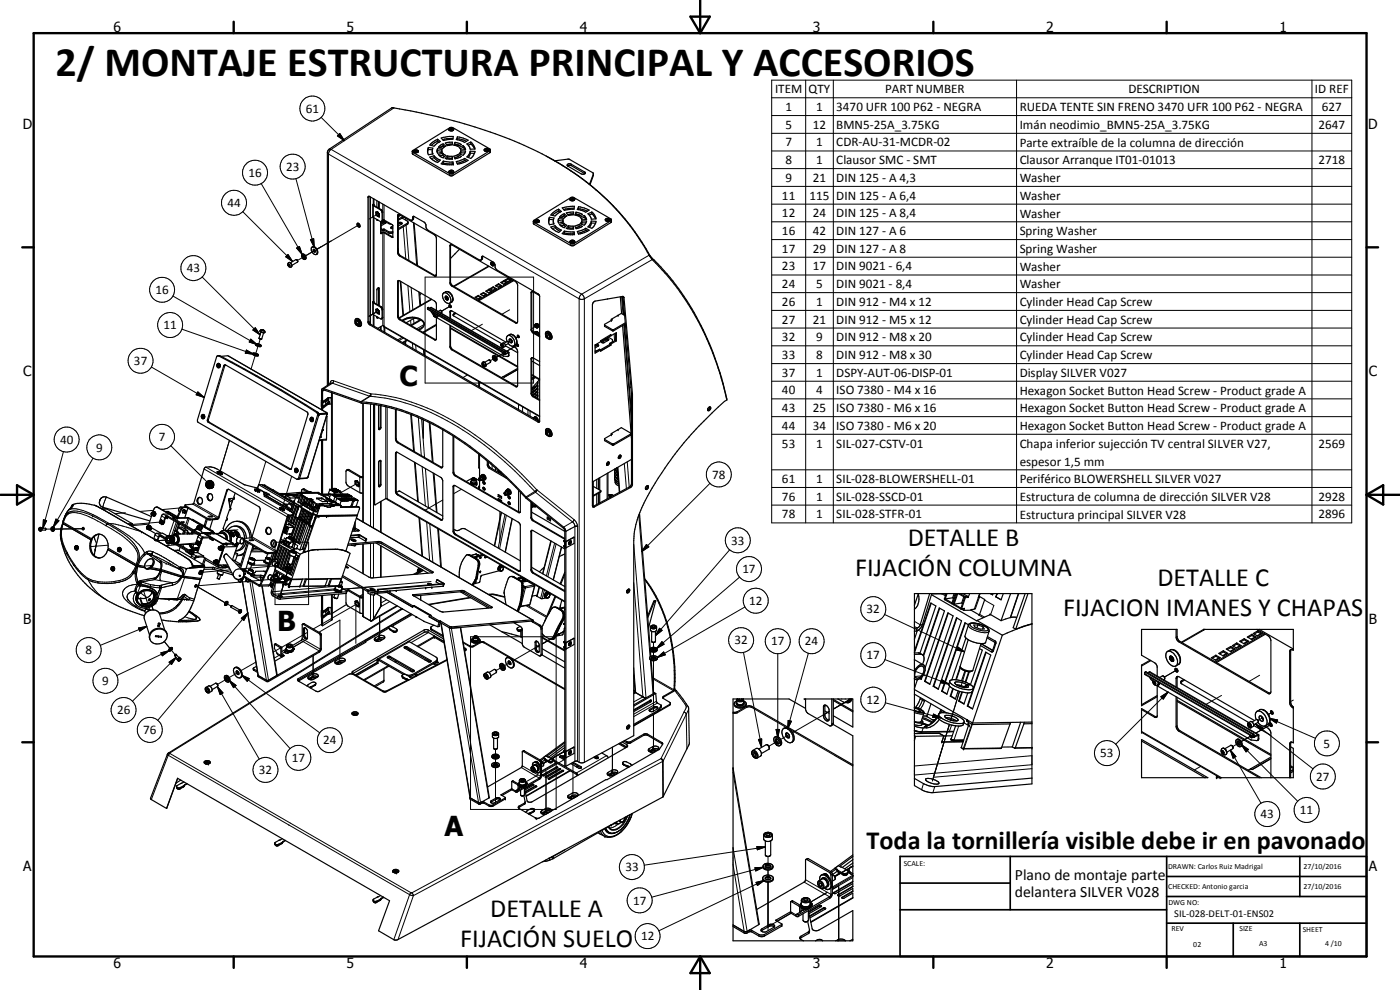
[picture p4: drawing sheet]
<svg xmlns="http://www.w3.org/2000/svg" width="420mm" height="297mm" viewBox="0 0 420 297" stroke-linecap="round" stroke-linejoin="round" font-family="sans-serif">
<defs><g id="words">
<text font-size="12.6" x="16.7" y="22.7">2/ MONTAJE ESTRUCTURA PRINCIPAL Y ACCESORIOS</text>
<g font-size="8.2">
<text x="119.9" y="115.9">C</text>
<text x="83.1" y="189.4">B</text>
<text x="133.4" y="250.9">A</text>
</g>
<g font-size="7.9">
<text x="272.4" y="164">DETALLE B</text>
<text x="256.7" y="172.9">FIJACIÓN COLUMNA</text>
<text x="347.3" y="175.8">DETALLE C</text>
<text x="319.1" y="184.8">FIJACION IMANES Y CHAPAS</text>
<text x="260" y="254.7">Toda la tornillería visible debe ir en pavonado</text>
<text x="147.1" y="275">DETALLE A</text>
<text x="138.1" y="284">FIJACIÓN SUELO</text>
</g>
<g font-size="4.7">
<text x="304.6" y="263.9">Plano de montaje parte</text>
<text x="304.6" y="269.3">delantera SILVER V028</text>
</g>
<g font-size="4.2">
<text x="34" y="9.6">6</text>
<text x="104" y="9.6">5</text>
<text x="174" y="9.6">4</text>
<text x="244" y="9.6">3</text>
<text x="314" y="9.6">2</text>
<text x="384" y="9.6">1</text>
<text x="6.8" y="38.7">D</text>
<text x="410.6" y="38.7">D</text>
<text x="7" y="112.9">C</text>
<text x="410.8" y="112.9">C</text>
<text x="7" y="187.1">B</text>
<text x="410.8" y="187.1">B</text>
<text x="7" y="261.4">A</text>
<text x="410.8" y="261.4">A</text>
<text x="34" y="290.4">6</text>
<text x="104" y="290.4">5</text>
<text x="174" y="290.4">4</text>
<text x="244" y="290.4">3</text>
<text x="314" y="290.4">2</text>
<text x="384" y="290.4">1</text>
</g>
<g font-size="3.9">
<text x="232.6" y="28">ITEM</text>
<text x="242.7" y="28">QTY</text>
<text x="265.6" y="28">PART NUMBER</text>
<text x="338.7" y="28">DESCRIPTION</text>
<text x="394.6" y="28">ID REF</text>
<text x="91.8" y="33.9">61</text>
<text x="235.7" y="33.3">1</text>
<text x="244.9" y="33.3">1</text>
<text x="251" y="33.3">3470 UFR 100 P62 - NEGRA</text>
<text x="306" y="33.3">RUEDA TENTE SIN FRENO 3470 UFR 100 P62 - NEGRA</text>
<text x="396.7" y="33.3">627</text>
<text x="235.7" y="38.6">5</text>
<text x="244" y="38.6">12</text>
<text x="251" y="38.6">BMN5-25A_3.75KG</text>
<text x="306" y="38.7">Imán neodimio_BMN5-25A_3.75KG</text>
<text x="395.7" y="38.6">2647</text>
<text x="235.7" y="43.9">7</text>
<text x="244.9" y="43.9">1</text>
<text x="251" y="43.9">CDR-AU-31-MCDR-02</text>
<text x="306" y="44">Parte extraíble de la columna de dirección</text>
<text x="74.5" y="53.1">16</text>
<text x="85.8" y="51.3">23</text>
<text x="235.7" y="49.2">8</text>
<text x="244.9" y="49.2">1</text>
<text x="251" y="49.3">Clausor SMC - SMT</text>
<text x="306" y="49.3">Clausor Arranque IT01-01013</text>
<text x="395.7" y="49.2">2718</text>
<text x="234.7" y="59.9">11</text>
<text x="235.7" y="54.6">9</text>
<text x="242.9" y="59.9">115</text>
<text x="244" y="54.6">21</text>
<text x="251" y="54.6">DIN 125 - A 4,3</text>
<text x="251" y="59.9">DIN 125 - A 6,4</text>
<text x="306" y="54.7">Washer</text>
<text x="306" y="59.9">Washer</text>
<text x="68.3" y="62.1">44</text>
<text x="234.7" y="65.2">12</text>
<text x="244" y="65.2">24</text>
<text x="251" y="65.2">DIN 125 - A 8,4</text>
<text x="306" y="65.3">Washer</text>
<text x="234.7" y="70.5">16</text>
<text x="244" y="70.5">42</text>
<text x="251" y="70.5">DIN 127 - A 6</text>
<text x="306" y="70.6">Spring Washer</text>
<text x="234.7" y="75.8">17</text>
<text x="244" y="75.8">29</text>
<text x="251" y="75.8">DIN 127 - A 8</text>
<text x="306" y="75.9">Spring Washer</text>
<text x="56.1" y="81.7">43</text>
<text x="234.7" y="81.1">23</text>
<text x="244" y="81.1">17</text>
<text x="251" y="81.1">DIN 9021 - 6,4</text>
<text x="306" y="81.2">Washer</text>
<text x="46.7" y="88.2">16</text>
<text x="234.7" y="86.4">24</text>
<text x="244.9" y="86.4">5</text>
<text x="251" y="86.4">DIN 9021 - 8,4</text>
<text x="306" y="86.5">Washer</text>
<text x="234.7" y="91.8">26</text>
<text x="244.9" y="91.7">1</text>
<text x="251" y="91.8">DIN 912 - M4 x 12</text>
<text x="306" y="91.9">Cylinder Head Cap Screw</text>
<text x="49.1" y="98.8">11</text>
<text x="234.7" y="97.1">27</text>
<text x="244" y="97.1">21</text>
<text x="251" y="97.1">DIN 912 - M5 x 12</text>
<text x="306" y="97.2">Cylinder Head Cap Screw</text>
<text x="234.7" y="102.4">32</text>
<text x="234.7" y="107.7">33</text>
<text x="244.9" y="102.4">9</text>
<text x="244.9" y="107.7">8</text>
<text x="251" y="102.4">DIN 912 - M8 x 20</text>
<text x="251" y="107.7">DIN 912 - M8 x 30</text>
<text x="306" y="102.4">Cylinder Head Cap Screw</text>
<text x="306" y="107.8">Cylinder Head Cap Screw</text>
<text x="40.2" y="109.5">37</text>
<text x="234.7" y="113">37</text>
<text x="244.9" y="113">1</text>
<text x="251" y="113">DSPY-AUT-06-DISP-01</text>
<text x="306" y="113.1">Display SILVER V027</text>
<text x="234.7" y="118.3">40</text>
<text x="244.9" y="118.3">4</text>
<text x="251" y="118.3">ISO 7380 - M4 x 16</text>
<text x="306" y="118.4">Hexagon Socket Button Head Screw - Product grade A</text>
<text x="234.7" y="123.7">43</text>
<text x="244" y="123.7">25</text>
<text x="251" y="123.7">ISO 7380 - M6 x 16</text>
<text x="306" y="123.7">Hexagon Socket Button Head Screw - Product grade A</text>
<text x="234.7" y="128.9">44</text>
<text x="244" y="128.9">34</text>
<text x="251" y="128.9">ISO 7380 - M6 x 20</text>
<text x="306" y="129">Hexagon Socket Button Head Screw - Product grade A</text>
<text x="18" y="133.2">40</text>
<text x="28.8" y="135.5">9</text>
<text x="47.7" y="132.3">7</text>
<text x="234.7" y="134.3">53</text>
<text x="244.9" y="134.3">1</text>
<text x="251" y="134.3">SIL-027-CSTV-01</text>
<text x="306" y="134.4">Chapa inferior sujección TV central SILVER V27,</text>
<text x="395.7" y="134.3">2569</text>
<text x="213.7" y="143.7">78</text>
<text x="306" y="139.7">espesor 1,5 mm</text>
<text x="234.7" y="144.9">61</text>
<text x="244.9" y="144.9">1</text>
<text x="251" y="144.9">SIL-028-BLOWERSHELL-01</text>
<text x="306" y="145">Periférico BLOWERSHELL SILVER V027</text>
<text x="234.7" y="150.2">76</text>
<text x="234.7" y="155.5">78</text>
<text x="244.9" y="150.2">1</text>
<text x="244.9" y="155.5">1</text>
<text x="251" y="150.2">SIL-028-SSCD-01</text>
<text x="251" y="155.5">SIL-028-STFR-01</text>
<text x="306" y="150.3">Estructura de columna de dirección SILVER V28</text>
<text x="306" y="155.6">Estructura principal SILVER V28</text>
<text x="395.7" y="150.2">2928</text>
<text x="395.7" y="155.5">2896</text>
<text x="219.4" y="163.4">33</text>
<text x="222.8" y="172">17</text>
<text x="224.8" y="181.5">12</text>
<text x="260.1" y="184.1">32</text>
<text x="25.6" y="196.3">8</text>
<text x="220.4" y="193.3">32</text>
<text x="231.4" y="193.7">17</text>
<text x="241.6" y="193.7">24</text>
<text x="260.1" y="197.8">17</text>
<text x="30.7" y="205.5">9</text>
<text x="35.1" y="214.3">26</text>
<text x="260.1" y="211.2">12</text>
<text x="43" y="220.3">76</text>
<text x="97" y="223.4">24</text>
<text x="330.2" y="227.2">53</text>
<text x="397.2" y="224.3">5</text>
<text x="77.7" y="232.3">32</text>
<text x="87.6" y="228.6">17</text>
<text x="395" y="234.3">27</text>
<text x="378.3" y="245.5">43</text>
<text x="390.1" y="244.3">11</text>
<text x="187.7" y="261.4">33</text>
<text x="190" y="271.4">17</text>
<text x="192.4" y="282.2">12</text>
</g>
<text font-size="3.1" x="352.4" y="275.2">SIL-028-DELT-01-ENS02</text>
<g font-size="2.4">
<text x="271.2" y="259.7">SCALE:</text>
<text x="350.6" y="260.8">DRAWN: Carlos Ruiz Madrigal</text>
<text x="391.2" y="260.6">27/10/2016</text>
<text x="350.6" y="266.8">CHECKED: Antonio garcia</text>
<text x="391.2" y="266.7">27/10/2016</text>
<text x="350.6" y="271.4">DWG NO:</text>
<text x="351.6" y="279.3">REV</text>
<text x="372" y="279.4">SIZE</text>
<text x="391" y="279.6">SHEET</text>
<text x="358.1" y="284.1">02</text>
<text x="377.9" y="283.8">A3</text>
<text x="397.7" y="283.8">4 /10</text>
</g>
</g></defs>
<g fill="none" stroke="#000" stroke-width=".3">
<path d="M96.4 35.2l7 7M118.2 32.4l-18.8 12.4M231.6 24h174.1v132.9h-174.1zM231.6 29.3h174.1M231.6 34.7h174.1M241.8 24v132.9M250.1 24v132.9M305.1 24v132.9M393.7 24v132.9M78.4 55.1l12.3 21.3M88.8 53.6l5.5 20.6M98.2 45.8l.4 .4"/>
<path d="M98.6 46.2v69.3M98.6 46.2l75.2 43.5 .6 .1 1-.1M98.8 44.8h.6M99.4 44.8l75.2 43.5M99.4 44.8l-.6 .8-.2 .6M101.2 40.8l.8-.8 1.4 2.2zM102 40l1.4 2.2-2.2-1.4zM110.7 59.1l-.3 .1M111.2 59.1v38.1M123.9 45.7v.6M134.9 52.1v.6M136 52.1v.5"/>
<path d="M147 45.3v.5M171.4 49.3v.4M175.5 51.6v.5M176.6 55l.3 .2M178.1 52.2v.5M231.6 40h174.1M231.6 45.3h174.1M231.6 50.6h174.1M231.6 55.9h174.1M72.8 63.5l15 15M85.8 77l.6-.6 1.4 2.1zM86.4 76.4l1.4 2.1-2-1.5z"/>
<path d="M86.5 79.3l.4 .1 .1 .5h-.3zM86.6 78.8l.7 .3 .2 .5-.1 .5M87 79.9h-.1M89 74.4l.9-.4 .8 2.4zM91.2 77l-1.9 1.1M93.2 71.9l.9-.3 .2 2.6zM94.5 75.1l-2.8 1.7M94.5 75.1l-.1 .1M107.9 67.4l-12.8 7.4 4.3-2.5M112.2 61.4l-.2 .3v3.5M113 64.4l-2.3 1.3M114.2 70l.3 .1"/>
<path d="M114.4 62.9h-.2M114.9 61.2v2.5l-.2 .1M114.9 69.8v23.1l-.2 .1M114.9 66l-.2 .2M115 66.6v.3M115.3 61.5v4.5M115.3 69.8v28.1l46.7 26.9M116.6 66.8v.3M116.6 69.5v.3M117.5 68.1v.3M117.8 69.5v.3M117.9 71.1l-.2 .1"/>
<path d="M119.5 74.6l.1 1.5M119.5 75.6l-.2 .1M119.5 64.6l-.2 .2M119.7 64.3h.1M119.7 66.8v.3M120.1 76.7l-.2 .1M120.8 65.4v.1M121 68l.8 9.6M121.7 65.4l.1 .7M121.9 67.6l.8 10.5M122.2 67v.4M124.1 66.8l.9 12.7"/>
<path d="M124.1 65.5l-.3 .2M124.1 65.2l-.3 .1M135.2 73.7l-.2 .1M144.8 77.5l-.3 .1M144.8 77.1l-.3 .2M146.8 79.9l-10.5 6.1M147.4 78.8v-.1a.53 .53 0 0 1 .6 .4 .53 .53 0 0 1-.2 .6l-.4-.5zM147.4 78.7a.72 .72 0 0 1 .6 1.1M160.3 66.7v.6M171.3 73.1v.6M172.3 73.1v.5M183.3 66.3v.5"/>
<path d="M194.8 76.6l-20.2 11.7M195.1 77l.3 .1M195.6 77.7l.8 .4M195.7 77.9l-20.3 11.8M231.6 61.3h174.1M231.6 66.5h174.1M231.6 71.9h174.1M231.6 77.2h174.1M51.9 88.8l25.3 14.6M54.6 98.8l21.5 7.5M60.7 83.1l17.4 17.4M75.9 99l.7-.7 1.5 2.2z"/>
<path d="M78.1 99.2l.6 .5h.7M78.5 99l.8 .2zM79.5 99.7h-.1M106.8 96.8a.34 .34 0 0 1 .4 .2 .34 .34 0 0 1-.2 .4zM106.8 96.3a.85 .85 0 0 1 .8 1.3M110.7 96.4l-.3 .2M111.2 97.3l-.3 .2M112.2 90.6l-.2 .3v3.5M113 93.6l-2.3 1.3 1.9-1M113.6 86.5l.2 .1M114.2 98v1M114.4 92l-.2 .1"/>
<path d="M114.7 95.3l.2-.1v2.5M115.3 98.1l.2 .1M119.5 84.5l-.2 .1M119.5 94.7l-.2 .2M120.1 95.8l-.2 .1M120.3 84.5l.8 10.1M122.4 85.7l.6 7.8M123.2 96.1l.1 1.4M123.4 86.2l.5 6.8M124.1 95.6l.1 1.4M125.7 87.6l.3 4.1M127.2 97.9l-1.7 1"/>
<path d="M127.3 97.3l-2.3 1.4M127.6 83.1h32.5v31.8h-32.5zM128.3 92.6l23.5 13.6M128.6 92.2l-.2 .2M129.2 92.3l23.5 13.6M129.6 89.8l-9.8 5.7M130.1 94.3l.2-.1a.34 .34 0 0 1 .3 .3 .34 .34 0 0 1-.2 .4zM130.6 82.7l-.2 .1M131.1 94.4l-.1 .7M133.7 87.5a2.08 2.08 0 0 1 1.8 3.2M133.8 88.9a.67 .67 0 0 1 .6 1M133.8 88.9a.59 .59 0 0 0 0 .7 .59 .59 0 0 0 .6 .3"/>
<path d="M133.9 88.9h-.1M134.5 89.9h-.1M135.2 93.6h-.2M135.2 84.7l-.2 .1M135.3 91.8l-2.8 1.6 2.3-1.4M135.8 85.7l-.2 .2M136.2 94.1v.3M144.8 97.3l-3.4 1.9M152.9 93l-2.2 1.3M154.9 96.8l-.2 .1M159.6 98.7l-.2 .1M159.6 87.8l-.2 .1"/>
<path d="M160.2 99.8l-.2 .1M161.1 97.8l-1.5 .8M174.6 88.3l-.8 1.1v139.3M174.6 88.3l.6 .7 .2 .7M175.4 89.7v139M183.8 98.9v.3M184.2 98.9v.3M186.6 89l.4 5.3M187 89.2l.3 .1M187.2 97.5l2.3 29.2M231.6 82.5h174.1M231.6 87.8h174.1"/>
<path d="M231.6 93.1h174.1M231.6 98.4h174.1M45.4 110.1l15.9 9.2M59.4 117.6l1.9 1.7-2.4-.9zM66 106.8h-.4M67.5 109.8h-.4M67.5 109.8l-4.9 16.1M67.6 109.5l-.1 .3M68.7 106.9l29.2 16.8M73.9 105l2.2 1.3-2.5-.3zM75.3 101.8l1.9 1.6-2.4-.8zM76.6 106.7l-1.3 4"/>
<path d="M77.4 103.9l-.7 2.5M78.1 101.7l-.6 1.9M98.5 119.3l.1 .3M98.6 119.3h.1M98.6 119.3v1.1M99.3 115h.5M99.5 117.8v29M99.8 115l11.1 3.9M99.8 115l-2.6 1.6M100.1 114.3h-.8l-.3 .9M100.1 114.3l11.1 3.9M100.1 114.3l-.3 .7"/>
<path d="M110.9 118.9h.2M110.9 118.9l-2.6 1.6M111.1 118.9a61.4 61.4 0 0 1 29.5 11.2 111.9 111.9 0 0 1 19.9 17.3M111.1 118.9l-2.6 1.7M111.2 118.2l-.3 .7M111.2 118.2h.1M111.3 118.2a62.8 62.8 0 0 1 31.3 12.3 115.8 115.8 0 0 1 18.5 16.4M111.3 118.2l-.2 .7M120.7 101.2l-1.4 .8M121.1 101.4l-1.4 .8M121.7 102.4l.1 1M123.8 103l.1 1.6"/>
<path d="M124.7 103.5l.2 1.7M127.1 104.9l.1 1.6M130.6 101.9h-.2M135.2 103.8l-.2 .1M135.8 104.9l-.2 .1M140.2 112.5l-1.2 .8M143.9 114.6v1.5M144.9 109.1l.3 .2v.5l-.3-.2zM144.9 108.7a.86 .86 0 0 1 .8 1.3M148.5 107.5l.1-.1-1.5 .8M149 107.2l2.1-1.2zM150.4 103.3h.3l.4 .6a.47 .47 0 0 1-.6 .1 .47 .47 0 0 1-.1-.7z"/>
<path d="M150.5 103.2a.7 .7 0 0 1 .6 1M151.6 105.6l-.2 .1M151.7 105.7l-.2 .1M152.7 106.6h-.1M152.9 100.4a2.14 2.14 0 0 1 1.8 3.1M153.6 102.1l-1 .6M154.9 115.9l-.2 .1M155.5 103.4l-3.4 2 2.9-1.7M155.5 101l-.7 .4 .3-.2M159.6 117.9l-.2 .1M159.6 107.6l-.2 .1M160.2 118.9l-.2 .1"/>
<path d="M161.4 118.7l-.3 .8M161.4 117.7l-.2 .7-.8 .6M161.4 116.8v.2a1.99 1.99 0 0 1-1.7 1.4M161.4 115.8a2.22 2.22 0 0 1-1.8 1.6M161.4 114.8a2.16 2.16 0 0 1-1.7 1.6M163.9 100.7v-.1a.36 .36 0 0 1 .4 .3 .36 .36 0 0 1-.1 .4zM164 100.2a.87 .87 0 0 1 .7 1.3M178.8 103.4v.4M180.6 102.4v.3M181.8 101.7v.3M182.4 102v.2M184.3 100.2l.1 2"/>
<path d="M189.5 118.2l.3 .2M189.5 118.1l.3 .2M231.6 103.8h174.1M231.6 109.1h174.1M231.6 114.4h174.1M231.6 119.7h174.1M19 135.5l-6.1 23M27.9 137.5l-11.9 20.7M51.3 133.7l10.7 10.8M62.6 125.9h-.3M62.6 125.9l.2 .8M62.8 126.7h-.3"/>
<path d="M62.8 126.7l24.5 14.1M68.9 132.1l-3 9.8M79.8 138.4l-2.6 8.7M95.3 124.6h.4M95.4 123.7h-.4M95.7 124.4h.1M95.8 124.1l-.1 .2M96.5 120.1h.1M96.8 129l-.5 2M96.8 120.4l-.2-.2-.1 .3M96.8 121.9l-.3-.1v.3M96.9 122v.3"/>
<path d="M97 120.4l-.1 .3M97.1 120.4v.3M97.1 122v.3M98 123.8h.1M98 131.7l-2.2 .3M98.1 124.3l-5.7 18.9M98.1 124.2l.1 .1M109 121v35.7M111.2 121.2v36.7M112.1 121.3v37.1M114.1 138.3l.2 .1M114.1 128.1l.2 .2"/>
<path d="M115.8 122v27.6M116.2 122.1v27.5l53.3 30.8M118.9 131.7l-.2 .1M118.9 136l-.2 .1M119.5 132.7l-.2 .1M123.5 124.4l.9 11.1M124.6 138.8l.9 11.8M125.5 125.3l.9 11.4M126.5 125.7l.9 11.6M126.7 140l1 11.8M127 125.9v5.7M128.8 126.8l.9 11.8"/>
<path d="M143.9 136.4v4.1M146.5 139.3l-.2 .1M147.7 139.6v1M155.6 121.4v1.5M156.8 122.1v1.5M158.4 123v1.5M159.1 123.4v1.5M161.7 126.4l-.3 .2M163.9 129.8h.3l.1 .7-.4-.3zM164 129.3a.85 .85 0 0 1 .7 1.3M183.8 133.2v.3M184.2 133.2v.3"/>
<path d="M187.4 139.1l.6 7.5M188.2 138.6l.6 7.5M189.3 130.2v.4M231.6 125h174.1M231.6 130.3h174.1M11.8 158.7v-.1a.24 .24 0 0 1 .4 .2 .24 .24 0 0 1-.4 .2zM12.1 158.2l.5 .6-.5 .5M13 156l1 .2-1.1 2.3zM13.8 158.7h2.2M16.8 155.7l.9 .6-1.7 1.9zM18.2 159.9l.2 1.9 .6 2M18.5 158.1l-.3 1.7"/>
<path d="M18.5 158.1l-.4 2.2 .1 1M18.5 158.1l.1 .1M18.5 157.8v.3M18.6 158.7a12 12 0 0 0 2.3 8.4l2.8 4.1 2.7 2.3M18.6 158.2l-.1 .7M19 156.8a3.3 3.3 0 0 1 4.8-2.8 30.3 30.3 0 0 1 8 3.7M19.1 156.8l-.5 1.4M19.6 154.9h.1M20.5 153.8h.1M20.7 152.9l-1.4 2.6a3 3 0 0 1 2.7-2.2 20.8 20.8 0 0 1 9.1 3.2l1.1 .7M20.7 152.9a9.1 9.1 0 0 1 6.6 1.2l2.4 1.3a65.1 65.1 0 0 1 9.6 5.9l2.9 2.7a3.5 3.5 0 0 1 1.2 2.6M20.7 152.9l-.1 .1"/>
<path d="M21.3 152.4h-.1M21.8 151.5h.1M21.8 151.4v.1M21.8 151.5l.1 .2M21.9 151.8l-1.2 1.1M21.9 151.8h.1M21.9 151.7h.1M21.9 151.7v.1M21.9 151.7l-.4 .4M25.2 158.6l-8.8 .1M27.8 154.8h.1M28.3 151.6l.5 .2"/>
<path d="M28.8 151.8h.1M28.8 151.8l13.6 7.7M30.8 152.2h.1M31.8 157.7a26.5 26.5 0 0 1 8.5 6.4l.3 .4a4.5 4.5 0 0 1 .3 4.9M32 149.1l-1.2 3.1M32.2 157.2a26.4 26.4 0 0 1 8.4 6.4l.6 .9a5.1 5.1 0 0 1 .4 3.9 6.4 6.4 0 0 1 2.5-2.9M32.2 157.2a14.6 14.6 0 0 1 5.8 1l4.4 1.3M32.2 157.2l-.4 .5M37.6 153.8l-3.1 .3M39.5 157.2h.1M39.5 157.2l-.1 .4M42.4 159.5l11.6 6.7 3.1 2.1"/>
<path d="M42.4 159.5v.1M44.2 157.9l.5 .3-.3 .5-.4-.2zM44.4 157.8l.3 .4v.4l-.3 .2M44.7 157.3l-5.3 .4M45.3 158.6h.2M45.6 153.8l.4 .1-.1 .7-.5-.3zM45.8 153.7a.53 .53 0 0 1 .4 .5 .53 .53 0 0 1-.4 .5M46.1 153.1l-4.2 .4M47.3 152.3h.2M48.5 154.8l1.2 .6M48.6 156.6l-9.8 .8M48.8 157.2h.3"/>
<path d="M49 154.3l1 .6-.1 .2M50.1 154.9l-.1 .2M50.5 154.9l-.1 .3M52.1 155.3l-.1 .2M52.2 156.3l-1.5 4.4M52.7 155.3h-.2l-.1 .4M52.9 156.6l-1.4 4.1M53.1 155.4l.2 .1-.2 .6M53.6 152.4l-5 .5M53.7 157.1l.2 .1M54.3 152.7l.2 .1M54.3 156.8h.6"/>
<path d="M54.8 153.7h.1M54.9 152.1l.2 .2M55.1 159.3l-.3 .9M55.3 159.6l1 .1M55.3 153h.1M55.5 158.2l-.2 .4M55.8 151.8l-.1 .3M55.8 158.4l-.1 .4M55.8 152.1l.2 .2M56.2 159.1h-.9l-.1 .2M56.2 155.3l.2 .1-.7 2.2M57 155.6h-.2l-.8 2.2"/>
<path d="M57.9 151.3l7.4 4.2M57.9 155.9l-.3 .1M58.2 151l7.4 4.2M59.6 157.7a.61 .61 0 0 1 .5 .6 .61 .61 0 0 1-.5 .6M61.2 159.8l.3 .3h-.2M61.2 140.7l25.1 14.4M61.7 145.3l2.1 1-2.1-.7zM61.7 145.6l2.1 .7-2-.4zM61.8 145.1l2 1.2-2.1-1zM61.8 144.8l2 1.5-2-1.2zM61.8 145.9l2 .4-1.9-.2zM61.8 140.2l24.9 14.4-.1 .2"/>
<path d="M61.9 146.1l1.9 .2h-1.7zM62 144.6l.2-.2 1.6 1.9zM62 144.6l1.8 1.7-2-1.5zM62.1 146.3h1.7l-1.5 .2zM62.2 144.4l.2-.1 1.4 2zM62.2 155.5l-.1 .2M62.3 146.5l1.5-.2-1.2 .3zM62.4 144.3l.2-.1 1.2 2.1zM62.6 146.6l1.2-.3zM62.6 144.2l.3-.1 .9 2.2zM62.8 146.6l1-.3zM62.9 144.1h.3l.6 2.2z"/>
<path d="M63.1 146.6l.7-.3zM63.1 155.7v.3M63.2 144.1l.2 .1 .4 2.1zM63.4 146.6l.4-.3zM63.4 144.2l.3 .2 .1 1.9zM63.4 159.3h.4M63.6 146.4l.2-.1zM63.7 144.4l.2 .2-.1 1.7zM63.9 144.6l.1 .2-.2 1.5zM63.9 159.8l.2 .1-.1 .2M64 144.8l-.2 1.5zM64.1 159.7l-.3 .1"/>
<path d="M64.1 145.8l-.3 .5zM64.1 145l-.3 1.3zM64.2 145.5l-.4 .8zM64.2 145.3l-.4 1zM68 147.3h.1M68.8 150.2l.4 2.6M68.9 149.8l-.2 .4M69.8 159.8l-.4 .5M70.9 160l.1-.1a.41 .41 0 0 1 .3 .4 .41 .41 0 0 1-.4 .4M71.1 159.8l-.4 .5M71.4 159l-3.3 .3M78.9 145.6h.6"/>
<path d="M86.6 157.4h.1M86.7 157.4l1.5 .8-.7 2M87.3 140.8h-.4M87.3 140.8h.1M87.4 152.6h.1M87.5 142.9l-2.7 9.2M87.6 154.5l-.1 .2M89.9 155h.1M89.9 154.9h.1M89.9 143.4l-.3 .1M90.1 151.9h.1M90.5 152.2l3.5 2-.1 .2"/>
<path d="M90.5 152.4l3.5 2.1 .1-.3M91 151.1h.1M91.4 146.8l-.3 .1M91.4 151l.3 .1M91.5 150.7l1 .6M92.1 151.4l.3 .2M92.5 154.9h.2M92.6 154.9h.1M92.9 151.8l.3 .2M93 147.5l.5 .3M93.2 151.7l1 .6M93.4 154.9h.1"/>
<path d="M93.4 154.8h.1M93.6 152.2l.3 .2M94.4 153.1h.1M94.4 153.1l-.3 1M94.9 151.6l1.3 .1M94.9 154.9h.3M95.1 149.5h.1M95.1 155l.1 .1M95.7 154.9l-.1 .1M95.7 152h.1M95.8 154.8h2.2M95.8 151.7l-.1 .1"/>
<path d="M95.8 151.4v.2M95.8 151.4l-.9 .1M95.8 151.4l.4 .2M95.9 151.2l-.1 .2M96.2 151.6h-.1M96.2 151.6l.2 .1M96.3 151.3l-.1 .3M96.6 149.5h.1M96.6 151.1v.1M96.8 151.6l-.1 .1M98 155h.1M98 154.9h-2.2"/>
<path d="M98.3 150.5h.1M98.5 154.9v.1M98.5 148.7l.5 .3M98.9 150.2v.1M99 151.1h.1M99.2 146.9h.1M99.5 146.9h.1M99.7 147.2h.1M99.7 146.7l.6 .2M99.9 146.6l.5 .2-.4-.2M100 147.2h.1M100.1 146.9l.1 .1"/>
<path d="M100.2 146.9h.1M100.2 147.5h.1M100.2 146.8l-.4-.2 .5 .2M100.3 146.9l.4 .2M100.4 146.9l.4 .2M100.4 146.6l.9 .5M100.5 146.9l.4 .2M100.5 147.5h.1M100.7 147.2h.1M100.8 147.2l.4 .3M100.8 147.2l.5 .2M100.8 146.8l-.4-.2 .4 .2"/>
<path d="M100.9 146.9h.1M100.9 147.2l.3 .2M101 146.9l.3 .2M101 147.2l.4 .2M101.2 147.5h.1M101.4 147.2h.1M101.4 147.2l.4 .2M101.5 147.2l.3 .2M101.5 147.2l.4 .2M101.5 147.1l-.5-.2 .4 .2M101.6 147.1l.4 .3M101.9 147.4h.1"/>
<path d="M102 147.4v.1M104.8 140.9l-.3 .2M105.3 151.9h.1M106 158.4l.5 .2M106.1 158.3l.4 .2M106.4 158.7h.1M106.8 145.2l-4.4 2.5M107 155.5l52.7 30.5-.1 .4M107.2 154.8l-8.7 .1M107.2 154.7l-8.6 .1M107.5 152.1h.1M107.5 159l-.1 .3"/>
<path d="M108.3 143l-.3 .1v4.7M112.2 151.2l.2 .1M114.1 145.3l.2 .1M114.2 150.5v9.1M118.9 147.4h-.2M119.5 148.4l-.2 .1M125.9 155.4l.9 11.5M127.7 140.6l.9 11.8M128 156.6l.9 11.5M129 157.2l.9 11.5M130 141.9l1 11.8M131.3 158.5l.9 11.6"/>
<path d="M132.4 140.2l-.2 .1M132.4 155.9l-.2 .1M132.9 150l-5.3 3.1M136.2 159.3l-.2 .1M136.2 141.6l-.2 .1M136.2 146h-.2M136.8 142.7l-.2 .1M138.5 146.8l-2.3 1.3M141.5 143.9l.4 .4h.6l.4-.4M141.6 145l-.4 .2M141.6 143.7a.72 .72 0 0 1 1.2 .2 .78 .78 0 0 1-1.2 0zM143 145.1v.3"/>
<path d="M143.9 146.4v.4M144.2 143.2l.4 .1 .1 .6M147.1 140.3l-.3 .2M150 153.5v9.4M150.5 153.8l-2 10M151.5 154.3l-2 10.1M151.8 147.6a.46 .46 0 0 1 .5 .2 .46 .46 0 0 1-.1 .5M152 154.6l-2.1 10.1M152.8 150.6v.1M153.1 149.2v.2M153.7 155.6l-2.1 10.1M155.6 147.1v6.4"/>
<path d="M155.8 153.7l-.2 .1M159.5 159.4l-.2 .2M159.5 155.1l-.2 .1M160.1 156.1l-.2 .2M160.5 151.6l-.2 .2M160.5 147.4l.2 .3M160.5 147.4l-2.7 1.7M160.7 147.7l11.1 8.9M160.7 147.7l-2.6 1.6M161.1 146.9l.1 .1M161.1 146.9l-.6 .5M161.2 147l11.1 8.9"/>
<path d="M161.2 147l-.5 .7M171.8 156.6l.5 .5 .2 .9v70.4M171.8 156.6l-2.6 1.6M172.3 155.9l.6 .7 .4 1.4v70.4M172.3 155.9l-.5 .7M177.8 144.6v7.4M178.1 151.9l.3 .2M180.2 147.4v.2M182.2 142.1v7.6M184.5 141.5l.1 .4 .9 .6M184.5 142.4l.2 .6 .8 .5M184.5 143.4l.3 .6 .8 .5"/>
<path d="M184.5 140.7l.9 .8M185.1 140.4l.2 .1M185.5 140.2l.5 7.5M188.9 146.1l.3 .2M189.5 145.1l.3 .1M191.7 154.6l3.4 42.5M213.1 145l-20.5 20.5M231.6 151.6h174.1M231.6 141h174.1M231.6 146.3h174.1M18.2 161.3h.1M19 163.9l1.1 2.3"/>
<path d="M19 163.8v.1M20.1 166h.1M20.1 166.2l2 3.4 1.4 1.7 1.5 1.5 1.4 1.1M20.1 166v.2M20.2 165.9h.1M20.2 165.9l-.1 .1M22.6 164.1l.3 .1-.2 .4zM22.9 163.8l.4 .4v.3l-.4 .4M26.4 173.9l1.1 .6 1.9 .4M26.4 173.9a15.1 15.1 0 0 0 5.9 6.3M26.4 173.5v.4M26.4 173.5l2.9 1"/>
<path d="M27.7 174.5h.1M28.2 161.1l.2 .6a2.24 2.24 0 0 1 .3 2.4l-.1 .8M29.3 174.5l.1 .4M32.5 163.6l-5.3 .4M33.5 170.4a.25 .25 0 0 1 .4 .3 .24 .24 0 0 1-.4 .2zM33.8 170.1h.1a.59 .59 0 0 1 .3 .6 .59 .59 0 0 1-.4 .5M35.5 164.6l.3 .3-.3 .3-.1-.2zM35.8 164.4l.4 .5-.4 .5M36.8 174.4l-3.5 .6-3.9-.1M36.8 174.4h.1M37.7 174l-.1 .1M38.3 179.7h.1"/>
<path d="M38.3 179.7l.6 .9 1.9 1.4M39.7 171.7a5.4 5.4 0 0 1-3.6 2.4l-4 .6-2.8-.2M39.7 171.7l.3-.3v.5M40 171.9h.1M40 171.9v.1M40 172a5.5 5.5 0 0 1-3.1 2.4M40.1 171.9l.5 .2M40.1 171.9v.1M40.1 172h-.1M40.1 171.9h-.1M40.2 171.7l-.1 .2M40.2 171.7h.1"/>
<path d="M40.3 171.6h.1M40.3 171.6l-.1 .1M40.5 177.3a2.03 2.03 0 0 0-2.3 2.1l.1 .3M40.5 177.3l.2 .4M40.6 172.1h.1M40.6 172.1v1l.4 1.7M40.6 176.7l-.1 .6M40.6 177.2l-.1 .1M40.6 176.7l.3 .1M40.6 177.2h.1M40.7 177.7h.1M40.7 177.7a2.6 2.6 0 0 0 .2 3.8"/>
<path d="M40.7 177.7l.5 .4M40.8 169.8l-1.1 1.9M40.8 177.6h.1M40.8 170.6l-.5 1M40.8 170.6l-.2 1.5M40.8 170.6h.1M40.8 177.6l.5 .2M40.9 176.8l-.2 .9M40.9 176.8l-.2 .4M41 164.2h.1M41 172l.1 1.7M41 174.8l.3 .3"/>
<path d="M41.1 169.5l-.2 .3M41.1 173.8l.3 .8M41.1 173.7v.1M41.2 178.1a2.45 2.45 0 0 0 .1 2.9M41.2 178.1h.1M41.3 169.5l-.2 .4M41.3 175.1h.1M41.3 175.3l-.9 .1a3.3 3.3 0 0 0-3.6 3 7.1 7.1 0 0 0 4.4 4.1l2.3 .9M41.3 170l-.3 1.9-.2 .3-.2-.1M41.3 175.3l.3 .3M41.3 175.3l-.7 1.4M41.3 175.1l.2 .1"/>
<path d="M41.3 177.8l-.1 .3M41.4 174.8h.1M41.4 174.8l.1 .3 .3-.1M41.4 174.6l-.4 .2M41.4 174.6v.2M41.5 175.2h.1M41.5 175.2l-.2 .1M41.5 175.2l.2 .2M41.6 175.1h.1M41.6 175.3h.1M41.6 175.1l-.1 .1M41.6 174.5v.3"/>
<path d="M41.6 174.5l-.2 .1M41.6 175.6l-.7 1.2M41.6 174.6h.1M41.6 175.1l.1 .2M41.6 174.8h.1M41.6 175.5l.5 .3M41.6 175.5v.1M41.6 175.3l.1 .1M41.7 175.4l-.1 .1M41.7 174.7l-.1 .1M41.7 174.7v.1M41.7 174.7l-.1 .4"/>
<path d="M41.7 174.8h.1M41.7 174.8l.2 .1M41.7 175.3h.1M41.8 175h.1M41.9 175h.1M41.9 174.9h.1M41.9 175l.3 .2M41.9 175l-.2 .3M41.9 175v.2M41.9 174.9v.1M41.9 175.2l-.1 .1M41.9 175.2l-.3 .1"/>
<path d="M41.9 175.2l.1 .1M42 175.5h-.4M42 175.5l.1 .1M42 175.3v.2M42 175.3l-.3 .1M42.1 175.6h.1M42.1 175.6v.1M42.1 175.7l2.9 .6M42.1 175.8l-.8 2M42.1 175.7v.1M42.1 175.8l2.8 .6M42.2 175.2h.1"/>
<path d="M42.2 177.9l2 1.4M42.2 174.2l-.6 .3M42.2 174.2l.1 .6M42.3 175.2l2.4 .7 3.2 .5M42.4 174.8l-.1 .4M42.4 174.6l-.7 .1M42.4 174.6l4 1 1.4 .1M42.4 174.6l-.2 .6M43.1 166.3h.1M43.1 177.4l1.9 5.7M43.4 166.6l-1.4 1.8-.5 1.2M44.1 165.5l.6-.1 1.1 .1"/>
<path d="M44.1 165.5v.2M44.1 165.7h.1M44.1 165.7l.1 .1M44.2 165.8h.1M44.2 165.8v.2M44.2 166h.1M44.2 166l1.3 .4M44.2 166l-.8 .6M44.2 166l.8 .7M44.9 176.4l1.4 .7 .8 1.2M45 176.3l1.3 .7 1 1.2M45 176.3l-.1 .1"/>
<path d="M45 166.7l.1 .1M45.1 166.8l.4-.3 .5 .2 5.1 2.5M45.1 166.8h.1M45.1 166.8l2.9 1.9M45.2 166.2h.1M45.5 166.4l-.5 .3M45.5 166.4l2.7 1.9M45.5 169.8h.1M45.6 169.8h.1M45.6 169.7l-2.2 .1M45.8 165.7h.1M45.8 165.5h.1"/>
<path d="M45.9 165.5l-.3 .5M45.9 165.5v.1M45.9 165.6l-.4 .8M45.9 165.6l5.4 2.9M46.3 173.4l.1 .5M46.4 173.9l-4 .7M46.4 173.9l1.8 .3M46.5 160.5l1.2 .6M47.1 178.3h.1M47.1 160l1 .6-.1 .2M47.1 178.3v1M47.1 179.3l.2 .3"/>
<path d="M47.1 179.3l-.3 1.2M47.3 179.6l3.1 .1M47.3 178.2l-.2 .1M47.3 178.2h.1M47.3 167.3h.1M47.3 178.2l.1 1M47.4 179.2l-.3 .1M47.4 179.2v.6l-.6 1.1M47.4 179.5l1.8 .2M47.4 179.5l-.1 .1M47.8 175.7l.1 .7M47.8 175.7l.4 .7"/>
<path d="M47.9 176.4h.3M48 168.7a2.06 2.06 0 0 1 .2 2.1M48 170.8l-.1 .3M48.1 176.4h.1M48.1 176.4l-.8 1.8M48.2 160.6l-.1 .2M48.2 174.2l3.4 .6M48.2 176.4l-.9 1.8M48.2 168.3h.1M48.2 170.8l-.2 .6a2.93 2.93 0 0 1-3.2 2.3l-2.6 .5M48.2 168.3l.2 .1M48.3 175.6l.2 .5-1.1 3.4"/>
<path d="M48.3 175.6l-.5 .1M48.4 168.4h.1M48.4 168.4l.1 .4M48.5 168.4h.1M48.5 168.4l-.5 .3M48.5 168.4l5.4 2.4M48.5 168.8h.1M48.5 168.8l.1 1-.3 1.1M48.5 160.7v.3M48.6 171.4a3.7 3.7 0 0 0-.5 2.7l.1 .1M49.3 179.7l1.1 .1M49.8 162l-2.4 .2 2.3-.1"/>
<path d="M49.9 169.1h.1M49.9 176l-1.7 .4M50 176h-.1M50.4 179.8h.7M50.4 179.7v.1M50.6 168.9h.1M50.6 179.8h.1M50.7 179.8h.1M50.7 179.8l6 .1M50.8 168.2l.1 .1M51 179.8l2.5 .1M51.1 169.2h.1"/>
<path d="M51.1 169.2l2.3 1.3M51.6 174.8l-3.3 .8M51.6 174.8l.1 .8M51.7 175.6l-1.7 .4M51.9 168.9l2.1 1.3M53.1 179.9h.1M53.1 179.9v.1M53.4 170.5l.3 .2M53.5 165.9h.1M53.5 179.9h.1M53.7 179.9h-.1M53.7 170.7l.2 .1"/>
<path d="M53.9 170.3h.1M53.9 170.3l-.5 .2M54 170.2h.1M54 179.8v.1M54 179.8l-.2 .1M54 173.5v.1M54 170.2l.2 .1M54 170.2l-.1 .1M54.1 170.5h.1M54.1 170.5l-.4 .2M54.2 170.1v.2M54.2 170.3h.1"/>
<path d="M54.2 170.3l.2 .2M54.2 170.3l-.1 .2M54.3 173.1l-.6 .9a2.89 2.89 0 0 1-2.1 .8M54.3 170.6h.1M54.3 170.6l-.4 .2M54.4 173.4l-.1 .2a3.8 3.8 0 0 1-2.6 2M54.4 173.4h.1M54.4 172.8l-.1 .3M54.4 170.5l.6 .7v1.3M54.4 170.5l-.1 .1M54.5 173.2v.1M54.5 179.8h.1"/>
<path d="M54.5 179.8l-1.3 1.8-1.6 1.3M54.5 179.8l-.5 .1M54.5 178.9l-1 .7-3.1 .1M54.5 178.9l.2 .5M54.5 173.1l-.1 .3M54.7 179.4l-.2 .4M54.7 179.4l-.7 .4M54.7 172.8l-.1 .3M54.9 178.5a1.57 1.57 0 0 1 1.7 .7l.4 .2M54.9 178.5l-.4 .4M54.9 178.5h.1M55 172.5l-.1 .4"/>
<path d="M55 172.5h.1M55.1 178.4h-.1M55.2 178.9a7.8 7.8 0 0 1-4.5 4.8l-2.8 .5M55.2 178.9l1.5 1M55.2 178.9l-.5 .5M55.3 179.8h.1M55.4 173.3l-2.3 6.6M55.5 179.8l.2 .1M55.6 178.4l-.4 .5M55.8 179.8l.2 .1M56 179.9h.1M56 170.6l-.9 2.3"/>
<path d="M56.2 160.1v.1M56.2 160.1l.1 .1M56.4 179.9h.1M56.7 179.9h.1M56.7 165.7l.2 .4 .4-.1M56.7 179.9l1.5 .4M56.8 165.1h.4l.3 .4M57 179.4l1.3 .4M57 179.4l-.3 .5M57.1 168.3l.6 1.3M57.1 168.3h.1M57.1 165l.4 .1 .1 .5"/>
<path d="M57.4 166.1l-.3 .1M57.4 166.8l1.2 .6M57.6 169.3h.1M57.7 169.5h.1M57.7 169.6l.2 .5M57.9 170.1h.1M58 169.7l.2 .1M58 169.8h.1M58 169.9v.1M58 169.8h.2M58.1 166.2l-.1 .1 1 .6-.1 .2M58.1 169.8l-.2 .3"/>
<path d="M58.1 164.6h.4M58.2 169.8l.2 .4M58.3 164.8h.1M58.6 175.6l9 5.2M58.6 164.4l.3 .2M58.6 164.4l.7 .2M58.6 164.4h.1M58.9 164.6h.4M58.9 164.6l.4 .1M59.3 164.6h.1M59.4 161.1l1.2 .6M59.4 164.3l-1.5 .2"/>
<path d="M59.5 162.9l-9.8 .8M59.8 163.5h.2M60 160.4l-.1 .2 1 .6-1.6 4.6M60.3 172.1h.1M60.6 171.3a.61 .61 0 0 0-.6 1M61.2 169.5l-3 .3M61.4 170h-.3M63.1 160.1h.1M63.9 170.2l-.2 .6M64.3 168.3l.3-.1 .2 .2-.1 .6-.5-.1zM64.5 170.3l-.2 .6M64.5 168.1a.52 .52 0 0 1 .4 .5 .52 .52 0 0 1-.2 .5"/>
<path d="M64.9 160.1l5 2.9v.3M65.9 164l.3 .5-.2 .4a.45 .45 0 0 1-.4-.6 .45 .45 0 0 1 .7-.2 .45 .45 0 0 1-.1 .7l-.3 .2M66.5 163.1h.2M67 164.6h.1M67.5 169.8l-.2 .5M69.1 171l-8.4 .7M69.5 160.4l.2-.5a.43 .43 0 0 1 .4 .4 .43 .43 0 0 1-.4 .4M69.9 163.3h.1M70.3 163.5h.1M70.7 163.1l.1 .7M70.8 160.1v.3M71.9 169.1l.1 .4"/>
<path d="M72.5 170.9h.7l.4 .3-.3 .1a2.37 2.37 0 0 0-2.4-.4 1.63 1.63 0 0 0-.8 2.1M72.7 174l4.8 29.1M72.9 171.3l.8 .1M73.3 161.9l-.1 .3M74.6 170.9l1.4 .5M74.6 170.9h.1M74.7 170.8l.6 .1 .6 .4-.7-.1zM74.7 167.5l.5 .4 1.3 .2M74.9 167.4a1.04 1.04 0 0 1 1.5 .6l-.8-.1zM75 174.2l5 30.3M75.1 174l-.1 .2M75.2 174l-.1 .3"/>
<path d="M75.4 161.4l7.4 4.3-.1 .2M75.4 172.5l-.1 .2M75.6 174.6l5 29.9M75.6 161.1l7.6 4.3M76.2 172.5l-.1 .3M76.4 168h.1M77.9 175.5l-.2 .3M78.1 173.1l.2 1.2M78.2 172.6l-.1 .5M78.6 175.8l4.4 26.9M79.2 172.9l-.1 .3M79.7 165.6l-.1 .3"/>
<path d="M79.8 167.4l.1 .2 1.2 .5M80.5 169.9l-.2 .8M80.5 169.8h.1M80.6 165.9l-.1 .2M81 175.4l-2.7 .1M81.2 167.6l-1.3-.3 1.2 .6M81.4 168.3l.2 .1M81.8 174.1l.2 .1M81.9 172.8h.1M82 172.5l.7 .5h.7M82 167.8l.2 .1M82 174.2l1.2 .3"/>
<path d="M82 174.2h.1M82.1 173.8l-23.3 2M82.1 172.4l1.2 .4a.9 .9 0 0 1-1.2-.4zM82.2 173.9l-.2 .3M82.5 162.7h10.1v18.7h-10.1zM82.9 167.8l.2 .1M83 171.7l.4 .2M83.2 174.5l-.1 .1M83.2 173.9h.1M83.2 173.4l.8 .4M83.2 173.9l.5 .1M83.3 172.8h.1"/>
<path d="M83.3 171.7l-.4 .8M83.3 173.4l.8 .3M83.3 173.3h.3M83.3 174.2l-.1 .3M83.3 179l-.1 .5M83.4 174.1h.1M83.4 174.1l.2 .1M83.4 171.8v.1M83.4 171.9l-.4 .7M83.5 169.7l-11.2 1M83.5 174.1h-.1M83.5 174v.1"/>
<path d="M83.6 173.1l-.3 .1M83.6 174l-.1 .1M84 162.7h.9M84.3 179.2l-.2 .5M84.3 173.5h-.2M84.6 173.3l-1.1 .8M84.8 172.7h.1M84.8 172.7v.1M84.8 172.8l.2 .1M84.8 172.8l-.1 .1M84.9 162.6v.1M84.9 162.6h.1"/>
<path d="M84.9 162.6h-.8M84.9 172.6l-.1 .2M84.9 162.7l.3 .2M85 162.6l-.1 .1M85 162.6l.2 .2M85 162.2l-.1 .4M85.1 162.2l-.1 .4M85.5 162.2h.3M85.5 173.9l-1.4 4.5 16.7-1.4M85.5 173.9l-1.4 4.9M85.5 173.9l-1.4 4.8M85.5 174.5h-2.3"/>
<path d="M85.5 174.5h.1M85.7 173.5h.1M85.7 175.2h.1M85.7 175.2l.2 .1M85.8 174l-.3 .5M85.8 163.5h.1M85.9 161.7l-.5-.3-.3 .8M85.9 175.3h.9M85.9 175.3h.1M85.9 173.5v.1M85.9 174.5h-.4M86.1 162.6h.4"/>
<path d="M86.1 162.5h.2M86.3 174l-.4 1.3M86.4 171.1l-.7 2.4M86.6 175.9l.1 .1M86.6 164h.2M86.7 176h.1M86.8 176h.1M86.8 161l.1 .1M86.8 161h.1M86.8 175.9v.1M86.8 175.9l-.1 .1M86.8 161l.6 .2"/>
<path d="M86.8 161l.3 .2M86.9 161.1l.4 .2M86.9 161h.2M86.9 161.1h.1M86.9 161.1l.1 .1M86.9 162.9h.3M86.9 163h.3M86.9 169.3l-.4 1.3M87 161h-.2M87.1 173.5h.1M87.1 173.7h.1M87.1 173.5v.2"/>
<path d="M87.2 165.4l.9 .6h.8M87.2 173.7h.1M87.2 161.1l.2 .1h-.2M87.2 173.7v.2M87.2 161l.2 .2M87.3 161.2h.1M87.3 165.4h.1M87.4 165.3v-.1a1.14 1.14 0 0 1 1.4 .7 1.39 1.39 0 0 1-1.4-.6zM87.4 161.2h.1M87.4 161.2v.1M87.5 173.8l-.7 2.1M87.5 161.5l.2 .1"/>
<path d="M87.6 161.5h.1M87.6 173.8l-.8 2.2M87.6 161.5h.4M87.6 161.4v.1M87.6 161.5l.1 .1M87.7 161.5h.1M87.7 161.5v.1M87.7 161.5l.3 .2M87.7 161.6l.3 .1M87.8 161.4l.2 .1M87.8 161.6l.1 .1M87.9 165h.1"/>
<path d="M87.9 161.4l-.3 .1M88 161.5h.1M88 161.5l.1 .2M88 163l-.2 1M88.1 164.5l.4 .3M88.1 161.5l.1 .2h-.3M88.2 164.5l.3 .2M88.5 163.2l.9 .5-.3 .8M88.9 165.9v.1M89.1 164.5h-.1M89.2 167.6h.1M89.2 167.6l-.1 .1"/>
<path d="M89.3 167.6h.1M89.5 166.9v.1M89.5 166.8v.1M90 175.9l-3.2 .1M95.4 164.9h.1M97.6 175.8l-6.4 .1M99.5 178.4v7.7M100.4 176.7l-18.3 1.6-.2 .5M100.6 164.8h.1M100.8 175.9l-18.9 1.6-.4-.2M101 175.8l1.2 .5 .5-.2M101.3 175.8l1.3 .2"/>
<path d="M101.6 175.8h.1M101.7 175.8h-2.9M101.8 175.5l.8 .5M102.4 175.8h.1M102.4 173.7l-.7 2.1M102.6 176h.1M102.7 176.5h-.1M104 177.5l-.2 .6M104.8 177l-.3 .2M106.3 161.2l-1.2 .1M107.5 160.4l.1 .2-.1 .6M108.2 160.7h-.2l-.1 .6"/>
<path d="M108.3 179.1l-.3 .1v4.7M109 163.2v9M109 176.7v8.3M109.9 161.6l-.1 .1M110 161.8h-.2M110.4 177l-.2 .4M110.6 177.1l-.1 .4M111.2 163.1v10.3M111.2 178.4v7.9M112.1 178.6v7.2l7-4.1M112.1 163v10.4M113.2 177.6l-.1 .4"/>
<path d="M113.3 177l.2 .1M113.4 177.6l-.1 .4M113.4 176.8l.2 .2M113.5 162.5l-.1 .4M114.2 178.9v3.2l2.8-1.6M114.2 163.7v9.5M114.7 162.8l-.2 .4M116 180l-1.6 .9M124 178.4l-.1 .3M125.3 171.1l.2 .4M126.1 170.6l-.6 .3 .2 .5M126.2 178.6v1.4"/>
<path d="M126.3 178.6v1.4M127.1 171.2l-1.9 1.1M129.4 174.5l-26.9 2.3M129.7 171.4l-.1 .4M131.4 174h-.2M132.9 175.1l.2 .2-.2 .6M133.1 175l-.2 .1M136.8 160.3l-.2 .1M138.5 177.2l-.1 .3M139.5 177.4l-.1 .4M140.6 166.5h.4M141.3 179.4l-12.6 2"/>
<path d="M142.4 167.3l.4 .2M142.6 174.5l.1 .3M142.7 174.5l.1 .1M142.7 174.5h-.1M142.7 167l.4 .2M142.8 173.9l-.2 .1M142.8 173.9l-1 1.7M142.9 167.8h.4M142.9 166.2l-1.6 .5M143 173.9l-.2 .1M143 167.8l.2 .1a1.54 1.54 0 0 1 .5 1.7M143.1 173.1h-.2"/>
<path d="M143.1 173.1l-.3 .8M143.3 173.1l-.2 .1M143.6 166.5l-.4 .3M143.7 169.6l-.2 .1M143.7 169.6l-.6 3.5M143.9 169.6l-.2 .1M144 171.6v.1M144.2 171.4h.1M144.2 167.2v.3M144.2 167.1v.1M144.2 167.1l.1 .2M145.5 167.3h.1"/>
<path d="M146.8 178.5h1.8l2.9 .7M153.9 173.1h.4M155.4 173.7l.4 .2M155.6 173.4l.4 .3M155.8 171.3l-.2 .1M156.2 174.4h.3M156.6 175.1h.3M157.2 174.4l-.5 .1M157.3 173.9l.1-.1a.32 .32 0 0 1 .2 .4 .32 .32 0 0 1-.4 .2zM157.4 176.3l-.5 1.8M157.6 173.8l-.3 .2-.1 .4M158.3 174.2l-.8 .2"/>
<path d="M158.3 174.4l-1.5 .3M159.5 170.8l-.2 .1M160.1 171.8l-.2 .2M160.2 175.5l-2.6 .6M161.9 176.2l-.7 2.7M162.9 176.8l-.6 2.7M163.4 177.1l-.7 2.5M164.7 179.2l-.1 .1M165 178v.1M165.4 162.3l-2.5 9.9M166.4 163l-2.4 9.8M166.9 163.2l-2.5 9.8"/>
<path d="M168.5 164.1l-2.5 9.8M169.4 162.1l-.1 .5M169.4 163.7l-.1 .4M169.4 162.2l-.1 .1M169.5 177l-.2 .2M169.5 163.9l.2 .1M169.5 162.3l.2 .2M169.7 162.5h.2v1.8M169.7 162.5v.3M169.7 164.1v.2M188.4 177v.5M190.2 163.3l3.7 46.1"/>
<path d="M190.2 174.8l2.7 34.3-2.7 1.5M194 163.4l.7 .7-2.1 1.4zM219 165l-22.3 25.7M221.9 173.2l-24.8 21.4M282.6 178.1l.1 .1M282.7 178.2l1 .6M282.7 178.2h-3.1M282.8 178.1l-.1 .1M283.2 178.1l.6 .4M290.4 178.9l-.8 .1M290.5 179.3h-.8M293.7 179.2l.2 .1-1.2 3.4"/>
<path d="M40.8 182h.1M40.8 182l2.7 1.3M40.9 181.5h.1M40.9 181.5l.2 .1a4 4 0 0 0 2.7 .9M41.6 188.4l2.5-.4-2.2 1.4zM42.3 181.8l1.6 .4M42.6 181.9h.1M43.8 182.5l.6 .3M43.9 182.2l-.1 .3M44.1 188l-14 5.6M45.4 181.3l.5 1.7M45.5 181.4l.5 1.6"/>
<path d="M45.7 181.5h.1M46.3 181l-.6 .6-1.8 .6M46.4 181h.1M46.7 180.5l-.3 .5M46.7 180.5h.1M46.8 180.9h.1M46.8 180.9a4.7 4.7 0 0 1-3 1.6M48.3 195.9l2.4-.7-2 1.6zM50.7 198.7l2.2-1.5-1.4 2.2zM50.7 195.2l-15.7 7.5M51 183.2h.1M51.2 194.8l-1.9-2.3 2 2.4"/>
<path d="M51.5 195.1l1.1 1.4M51.5 182.9l-1.7 .7-2 .3M51.5 182.9h.1M52.9 197.2l-13.2 13.2M53.3 197.7v.1M53.7 186.3l.2 .1M53.8 197.4v.1M53.8 197.5l-.5 .3M54.2 197.6a.61 .61 0 0 1-.7 .6M55.4 185l3.1 .8M67.9 181.1l-.1-.1 1.6 .9M72 183.5l.4-.2-.2 .5z"/>
<path d="M72.3 183a.61 .61 0 0 0-.5 .9M72.3 183.3h.1M72.4 185.5l2-1.6-1.2 2.2zM74.4 183.9l-27 32.2M76.8 198.7l-4.5 2.5M82.8 193.2l-.3 .1M83.1 196l1.2 .6 .3-.1 .3 .1v.4M84 196.5l-1.7 .9M84.1 194.4l-2.1 1.2M84.5 194.2l-.4 .2M84.6 194.4l-.3 .1M85.6 195.3v.3"/>
<path d="M86 193.8a1.06 1.06 0 0 0 1.8 0M86.1 195.2l-1.5 .9M86.1 193.6a.95 .95 0 0 1 1.6 .2 .85 .85 0 0 1-.9 .5 .85 .85 0 0 1-.7-.7zM90.4 192.2l5.4 3.1v.4M90.7 191.6l5.4 3.2 .3-.2M91.3 187.2l-.3 .1M91.4 190.5l-.3 .1M91.4 188.6l-.3 .2M91.5 192.2l-3.7 2.1M92.3 189.7l-7.8 4.5M94 196.7v6.5M95.7 189.7l6.3-3.6v11.6"/>
<path d="M96.1 189.9l-.3 .2M96.4 190.5l-.3 .1M96.5 183.1h.1M96.5 183.2h.1M96.5 184.8v.3M96.5 184.7l.3 .2M96.6 183.2l.2 .1M96.6 183.2l-.1 .3M96.9 185v.3M97 183.4l-.1 .3M97.1 183.4v.3M97.1 185v.3"/>
<path d="M98.5 182.3l.1 .3M98.6 182.2v1.2M100.8 198.2v.7M101.8 197.7v.7M106.8 181.4l-12.8 7.3M106.8 181.4v11.6M112.6 191.4v.7M113.1 198.8l-6.5 3.7M113.7 190.8v.7M113.9 184.9v6.8M113.9 184.9v6M116.5 199.7l-7.4 4.3"/>
<path d="M116.9 188.7l.1 .2M116.9 188.8l.1 .2M117 188.7v.2M117 188.9l1 .6M117 188.9v.1M117 189l1 .6M117.1 197v.3M117.3 187.7l-.8 .5v.3M117.9 189.3l.1 .2M118 189.5h.9M118 189.5v.1M118.9 198.4l-.5 .2"/>
<path d="M119.1 189.3l-.2 .4-.9-.1M120.6 182.7l.1 .1M120.6 182.7l-.3 .1M120.7 182.8l-69.7 43.1M120.9 182.8h-.2M122.1 194.1v.3M122.8 192.5l-9.1 5.3v.4l-.3 .1-.3-.1M123.2 195l-.4 .2M127.3 189v.7M128.5 189v.7M128.6 189.8l-5.3 3M129.2 198.2v.3"/>
<path d="M129.5 188.7v.3M130.8 198.3v.4M131.8 187.9l-.4 .1M132.1 186.4l-.1 .3M132.2 186.4l-.1 .4M132.4 186.9l8.8 52.5M133.3 192.6l-3-1.7-5.1 3M134.9 188l-.1 .3 8.8 52.9M135.5 188.5l8.7 52.7M135.5 188.1l-.1 .4M138.1 188.3l8.6 51.1M139.1 192.9l1.8 1.1"/>
<path d="M139.6 194.5v.4M140.9 193.8v.2M140.9 194h1.2M141.2 191.1h25.7v51.8h-25.7zM142 191.3l.4 .3h.6l.5-.3M142.1 191.1a.64 .64 0 0 1 .7-.3 .64 .64 0 0 1 .5 .5l-.9 .2zM142.1 193.8v.2M144 192.7v.2M144 192.9l.7-.2 .6 .2M144 192.9l-1.9 1.1M145.3 192.7v.2M145.3 192.9l7.4 4.3"/>
<path d="M147.5 182l-.1 .4M151 200l-2.1 1.2M153.2 198.7l-1.8 1M153.5 197.7l9.6 5.5M155.2 188.9l.7 .4 .5-.2M156.1 181.9h.1M156.3 180.4h.1M156.3 189.3l.1 1.7M156.3 180.4l-.9 3M156.4 189.1l-.2 .3M156.4 188.9v.2M156.7 188.9l-.3 .2"/>
<path d="M157.9 181.7l6 3.5M158.4 181.7l5.7 3.2M159 181.4l-2.8 .4M159.2 180.7l1.2-4.8-2.7 .5-1.2 4.8M159.4 186.4l.4 .2M160.9 194.5l-.3 .1M160.9 192.6l-.3 .2M161.8 193.7l-7.8 4.5M161.8 193.7l-.9 .5M161.8 193.7l-.7 .4M162.1 187.6l-.3 .1M162.7 196.2l-.3 .2"/>
<path d="M162.7 188.6l-.3 .2M166.1 191.3h-.2M166.6 191.3l-.2 .1M166.9 182.3h.2M167.2 182.4h.1M168 182.7l.3 .2M168.2 182.4l.3 .2M168.3 183l.1 .1M168.6 183.1h.1M168.7 185.7h.2M169.1 185.8h.1M169.4 192.4l-.1 .5"/>
<path d="M169.4 194.1l-.1 .3M169.4 192.5l-.1 .1M169.5 188.4h.1M169.5 189.3l-6.8 3.9M169.5 194.2l.2 .2M169.5 192.7l.3 .1M169.7 192.8v.3M169.7 194.4v.3M169.7 192.8h.1M169.9 192.8v1.9M169.9 192.8h-.1M195.2 198l.8 10.2"/>
<path d="M195.2 188.2a1.02 1.02 0 0 0 1.9 0M195.4 187.9l.4-.3 1 .2a.64 .64 0 0 1-.2 .8 .64 .64 0 0 1-.9-.1l-.3-.2zM196.1 192.8v2.4M196.1 195.7v2M196.1 198.2v15.2M196.2 180.5l.2 .1M196.2 180.4l.2 .1M197.3 197.3l1.9-1.7 .5 .9zM197.9 188.5l.8 .6-2 1.6zM198.7 192.5l.6 .8-2.2 1.3zM223.1 195.7l5.4 28.5M223.6 182.1l-26.3 15.2"/>
<path d="M233.4 196.1v25.3M242.6 196l-6.2 22.7M265.5 184.4l24 11.2M265.6 197.9l19.2 7.4M274.4 186.4l1.8 1.1 .6-.1M274.4 188l.8 .4-.3 1M275.6 195.9l.7 .4M285.9 181h.3M287.4 194.1l2.1 1.5-2.5-.6zM289.4 182.5l-.8 .1M290.6 187.6a3.7 3.7 0 0 0 3.1 1.9l.4 .1a2.78 2.78 0 0 0 2.7-.2M291.2 187.2a5.5 5.5 0 0 1 5.4 1.7 1.48 1.48 0 0 1-1.8 .4l-1.9-.6a2.28 2.28 0 0 1-1.8-1.4z"/>
<path d="M293 186.2h.2M293.8 184.6l1.3 .7M294 184.3l1.5 .9M295.5 180l2.8 1.7-1 2.7M297.1 184.3l-.1 .2M297.8 195.1h.1M297.8 195.1l-.3 .5M297.9 195.1l.2 .1M298.7 192.9l.2 .2M298.7 192.3v.5M345.4 198.2l-2.8 1.7M351.1 197.1a.72 .72 0 0 1 .9 .3 .72 .72 0 0 1-.1 .9 1.06 1.06 0 0 1-.8-1.2z"/>
<path d="M351.2 195a2.83 2.83 0 0 1 2.9 3 1.22 1.22 0 0 1-.5 1.4M351.4 196.8l-.1 .1M352.2 198.2l-.1 .2M353.3 191l-.3 .2M354.1 192.4l-.2 .2M361.6 188.8l-6.9 4M387.3 195.3l-.3 .2M61.7 206.5a.83 .83 0 0 1 .9 .3 .83 .83 0 0 1 0 1 1.01 1.01 0 0 1-.9-1.3zM61.8 206.2a1.08 1.08 0 0 1 1 1.7M65.2 206l1.7 1.9-.8 .5zM65.2 206l12.6 21.8M68.4 203.5l-3.1 1.9"/>
<path d="M68.8 204.1l2.1 1.6-.8 .6zM68.8 204.1l18.3 20.5M71.6 201.7l-2.8 1.6M72.5 202.6l2.3 1-.6 .8zM72.5 202.6l23.5 17.3M76.1 200.7v.4M89.9 203.8v.4M92.7 202.9v.7M93.5 206.2l-.4 .2M93.5 206.2l-.4 .1M93.5 206v.2M93.5 206.2h.1"/>
<path d="M93.7 202.3v.7M94.5 205.7l-1 .5M94.6 205.4v.2l-1.1 .6M94.7 205.5l-.2 .2M94.7 205.4v.1M105.9 201.4v.7M106.7 213.9h-.6l-.4 .3M115.2 204.1l-2.9 1.7M120.7 203.1l.2 .1M120.9 203v.2M120.9 203.2l1 .6M120.9 203.2l.1 .3"/>
<path d="M121.9 203.6v.2M121.9 203.8l.4 .2M121.9 203.8l.1 .3M122.5 204h-.2M123.1 201.2l.7 .3M123.8 202.4v.3M124.2 201v.4M124.8 202.1l.6 .3M124.9 202.4v.3M145.4 202.3a.78 .78 0 0 1 .9 .4 .78 .78 0 0 1-.3 1 1.12 1.12 0 0 1-.6-1.4zM145.4 202.1a1.04 1.04 0 0 1 1 1.6M148 219.9a.83 .83 0 0 1 .9-.3 .83 .83 0 0 1 .6 .7 .79 .79 0 0 1-.9 .3 .79 .79 0 0 1-.6-.7z"/>
<path d="M190.2 200.4l.6 7.4-.6 .4M194.9 210.5l.3 .2M195 212.8v.3M195.8 203.2l6.7 3.7M195.9 203.6l6.2 3.6v.3M196.1 214.2v10.7M196.2 212.1v.4M196.4 207.9l.3 .2M197 210.4l-6.8 3.9M197.3 210.9l-7.1 4.1M197.5 213.1v.4M198.4 211.7v.3"/>
<path d="M199.1 208.9v.3M200.9 211.4v.2M202.4 207.1l3.5 4.8v.5l-.6 1.3M202.6 207.1l.4 .2M205.3 213.7l-6.9 13.9M205.3 213.7l.5 .2 .1 .4M205.9 214.3l-6.9 14M205.9 214.3l.3 10.4M206.7 212.6l-.8 1.7M221.1 210l.7 .6 .9-.1 .4-.5M221.3 209.7v.1a.95 .95 0 0 0 .8 .6 .95 .95 0 0 0 .9-.6v-.1M221.3 213.5v.4"/>
<path d="M221.3 213.9l-1.3 .1M224 212v.3M224 212.3l.7-.2 1 .2M224 212.3l-2.7 1.6M225.7 212v.3M225.7 212.3l10.4 6.1M232.9 218.9h1l-.5 2.5zM236.5 216.2l1 .2-1.1 2.3zM237.2 218.9l13.4 7.8M247.6 214.5l-.5 .3M247.6 211.9l-.5 .2M248.8 213.5l-10.9 6.3"/>
<path d="M248.8 213.5l-1.2 .7M248.8 213.5l-1 .5M250.1 212.7l5.2-3-5.2 3.1M250.1 217l-.5 .2M254.9 210l-.3 .1M255.5 210.1l-.3 .1M265.7 210.9l16.7 4.5M274.4 213.8l1.1 .3a1.65 1.65 0 0 0 1.8-.1M274.4 212.2l.4 .1a2.83 2.83 0 0 1 2.3 1.4l-.8 .2-1.9-.5M274.4 219.1l2.3 .4M276.1 209.7l1.4 .6M276.6 219.6l-.1 .1"/>
<path d="M276.6 219.6h.1M276.7 219.5l-.1 .1M276.8 217.2h.1M276.8 215.6l1.4 .5 1.4 .8M276.8 217.2l1.7 .4M276.8 215.3l1.2 .4 1.9 1M276.9 209.7l-.5 1.5-.9 1.3M277.1 214.8h1.1M277.1 218.4l-.4 1.1M277.4 218h.1M277.5 210.3l-1.3 2.5M277.5 210.1v.2"/>
<path d="M277.7 202.7l-3.3 .3M278 217.8l-.6 .2 .7 .4M278.3 215.1h-1.4M278.3 217.7l-.9 .3M280.2 214.2l2.2 1.2-2.5-.2zM280.6 215.9h-.9M281.5 215.1l-1.2 1.5a4.4 4.4 0 0 1-2.7 1.4M282.3 213.1l.1 .3M282.4 213.4l.7 .3M282.4 213.4l-.3 .5M282.5 213l-.1 .4M282.6 203.9l2.2 1.4-2.6-.4z"/>
<path d="M284.9 217.3l-5.1 17.1M284.9 219.4h1.3M284.9 219.4l-.1 .2M284.9 219.4l-8.2 .1M285.6 217.6l-.7 1.8M286.2 215.8l-.1 .5M287.7 217.8l-1.4 4.3M288 207.4l-2.7 8.7 .1-.3M289.8 201.3l-1.4 4.6M290.2 215.9h.1M290.2 215.9l.2 .5M290.4 216.4l.2 .3"/>
<path d="M290.4 216.4v.1M290.6 216.7h.1M290.7 216.7l-.2 .7M291.7 216.9l-2.6 7.7M292 216.9l-2.7 7.7M342.6 219.5l24 13.8M343.6 202.1l32.5 18.8 .2-.1 .2 .3M343.9 201.6l-.2 .1M344.8 201.7l32.6 18.7v.3h.4M346.2 204.4a.54 .54 0 0 1 .6 .3 .54 .54 0 0 1-.1 .7l-.6-.6zM346.7 215l-.2 .2M347.5 204.6l.1 .6-.2 .4"/>
<path d="M348.4 209l2.2-1.4-1.5 2.2zM350.6 207.6l-15.8 15.7M353.3 203.4l-.3 .2M353.3 217.8l-.3 .1M353.3 200.9l-3.8 2.3 3.2-1.9M354.1 219.2l-.2 .2M354.7 204.2v.4M366.6 208.7l-4.6 2.6M374.5 217.1a.74 .74 0 0 1 .8 .3 .74 .74 0 0 1-.1 1 1.04 1.04 0 0 1-.7-1.3zM374.6 216.9a.94 .94 0 0 1 .9 .4 .94 .94 0 0 1-.1 1.1M376.8 217.2l2.2 1.2-.6 .7zM376.8 217.2l17.2 13.5"/>
<path d="M378 202.6l-3.1 1.9M378 213a2.78 2.78 0 0 1 3 2.6v.9l-.5 .8M379 215.3l-1.4 .9M380.8 207.9l-.2 .2M380.9 215.5l2.5 .5-.3 1zM380.9 215.5l13.9 6M381.6 217.3l-4.7 2.7 4.1-2.4M381.6 213.8l-.9 .6 .5-.3M387.3 210.7l-.3 .1M388.1 210.1l-.8 .4M388.1 212.2l-.2 .1M50.2 226.3l.3 .3"/>
<path d="M50.5 226.6l72.4 41.8M50.5 226.6l-5.1 13.3M50.6 225.9h.4M50.9 226.1h.1M51 225.9l-.1 .2M51 226.1l72.4 41.8M51 226.1l-.5 .5M53 236.3l.5 .3 .6-.1M54.1 236.5l-.1 .2M54.2 236.3l-.1 .2M55.1 235.9l-1 .6M55.1 235.9l-.1 .2"/>
<path d="M55.2 235.7l-.1 .2M55.3 235.7l-.2 .2M61.6 228.6l-.3 .3M147.8 220.2l.6 .5 .9-.1 .3-.4M148.7 224.8v2.4M148.7 227.7v2.1M148.7 230.3v10.4M148.9 239.4v.4M150.4 238.4v.1M151.7 239.4v.3M153.6 236.6l1.1 .7M154 234.3l-.3 .2"/>
<path d="M155 237.1l.3 .2v.3M155.7 235.3l-.3 .2M155.8 236.6l-.3 .2M155.8 235.5l-.3 .1M155.9 234.2a1.1 1.1 0 0 0 1.8 0M156 233.9a.89 .89 0 0 1 1.6 .4l-.5 .3h-.6l-.4-.2zM156.5 230.3l5.4 3.2v.3M156.7 229.8l5.5 3.1 .3-.2M157.3 225.3l-.3 .2M159.5 230.3l.1-.1a.9 .9 0 0 1 .8 .5 .9 .9 0 0 1-.1 .9 1.1 1.1 0 0 1-.8-1.3zM159.6 230a1.07 1.07 0 0 1 .9 1.6M159.7 235.3v.2"/>
<path d="M160.6 235.8v.2M161.4 232.5l-3.7 2.2M162.2 228.1l-.3 .2M162.5 228.6l-.3 .2M162.8 232.5v.1M163.5 227.8l.1 .1M163.6 227.9v.1M163.6 228h.1M163.6 227.9l.1 .1M163.6 227.8l.1 .2M163.7 228l.2 .2M163.7 233v.1"/>
<path d="M163.7 228l1 .6M163.8 226.8l-.7 .7M163.9 231.3v12.2M164.6 233.5v.1M164.7 228.3v.3M164.7 228.6h.1M164.7 228.6l.2 .2M165.9 228.3l-.7 .4-.5-.1M166.5 228.2v.4M166.9 228.8l-4.4 2.6M167.1 228.9l-4.6 2.7M167.8 230.7v.1"/>
<path d="M168.7 231.2v.1M168.8 226.8v.4M169.2 227.5l-.3 .2M169.3 225.2h.1M169.4 225.1l-.1 .4-6.3 3.6 6.3-3.6M169.4 226.7l-.1 .4M169.4 227.6l-.3 .2M169.5 227.8l-7 4.1M169.5 225.3l.3 .2M169.5 226.9l.2 .4M169.7 225.5v.3M169.7 225.4v.1"/>
<path d="M169.9 225.4v1.9M169.9 225.4l-.1 .1M170.7 238.6v.7M171.7 238v.7M171.9 228.7v9.4M174.4 230v.4M179.4 227.1v.4M182 226.7l-9 5.2v.4M182.5 231.7v.8M183.5 231.1v.8M183.8 224.2v7.8M186 223l2 1.2"/>
<path d="M186.9 229.2l.2 .2M187 229.4l.1 .1M187.1 229.2v.2M187.1 229.4l1.1 .6M187.1 229.4v.1M187.1 229.5l1.1 .6M188.1 222.5v.4M188.1 223.4v.8M188.2 229.7v.3M188.2 230l.4 .1M188.2 230v.1M188.2 230.1l.5 .1"/>
<path d="M189.3 222.5v.4M193.2 220.3v.3M194.4 220.3v.3M194.8 224.6v.7M195.9 224v.7M198.4 227.6l-74.8 40.3M198.4 227.6l.6 .7M198.4 227.6l.4 .9M198.8 228.5l.1 10.6M198.8 228.5l-74.7 40.2M199 228.3l.1 10.6M199 228.3l-.2 .2"/>
<path d="M220 231.8l7.7 45.7M225.8 225.4a1.24 1.24 0 0 1 1.2 .6 1.24 1.24 0 0 1 0 1.4 1.36 1.36 0 0 1-1.2-2zM225.9 225.2a1.52 1.52 0 0 1 1.3 2.3M227.6 221.9l1-.2-.1 2.5zM233.7 222.2l-3 1.7M236.8 220.4l-2.5 1.5M277.1 235.1l-.5 1.8M280.5 236l-.5 1.8M285.4 221.7l.9 .4M286.3 222.1h.1M286.3 222.1l-.2 .1M288.5 224.3l.5 .3"/>
<path d="M289 224.6h.3M289 224.6v.1M289.2 224.5l.1 .1M289.2 222l-2.9 .1M289.3 224.6l-.1 .1M300.6 224.4l-11.3 .2M309.7 230.6l-29.6 2.6M309.7 226.7l-35.3 3.1M309.7 229.4l-35.3 3.1M309.7 224.3l-5 .1M360.3 230l-1.8 1M365.4 232.9v.4"/>
<path d="M366.7 225.3a.48 .48 0 0 1 .6 .2 .48 .48 0 0 1-.3 .6l-.3-.3zM366.8 224.6a1.15 1.15 0 0 1 1.1 .5 1.15 1.15 0 0 1 0 1.3M369.3 225.1l1.6 1.9-.8 .5zM369.3 225.1l9.1 15.9M371.8 222.9l.2-.1-2 1.2M372.5 222.5l3-1.7zM372.6 223.4l2.1 1.5-.7 .7zM372.6 223.4l16.9 17M376.2 220.2l-.2 .1M376.3 220.5l-.2 .1M377.8 221.6l-.2 .1M387.3 223.1l-.3 .2"/>
<path d="M82.5 253.3l.6 .4 .5-.2M83.6 253.5l-.1 .2M83.7 253.3l-.1 .2M84.6 253.1l-.1 .1M84.7 252.9l-1.1 .6M84.7 252.9l-.1 .2M84.7 252.7v.2M84.8 252.7l-.1 .2M86.7 247.5v.1M144.6 240.6v.4M145.2 240.6v.4M146.8 241.5v.4"/>
<path d="M147.4 240.3v.4M148 241.5v.4M155.8 241.9v.3M157.4 241l-.1 .3M159.2 244.2l-.5 .1M159.2 244.1l-.4 .1M159.2 243.8v.3M159.2 244.1v.1M160.2 243.2v.3M160.2 243.5l-1 .7M160.2 243.5h.1M160.3 243.5h-.1"/>
<path d="M160.4 243.3l-.1 .2M162.6 243.2v.8M163.6 242.7v.7M164.7 257.5v.1M165.6 257.2l.3 .5M165.9 257l.3 .5M180.2 249.4l.6 1 .7 .6M181.7 248.6l.9 1.2M183.3 247.5l.1 .1M184.4 247.1l-.9 .5M185.5 247.2a3.7 3.7 0 0 1-2.7 1.2M185.7 246.3l.3 .2"/>
<path d="M188.1 245a5.2 5.2 0 0 1-4.3 3.9l-.6-.2M188.4 244.9a5.6 5.6 0 0 1-4.5 4.2l-.8-.3-.5-.7M189 244.4a6.9 6.9 0 0 1-5.5 5.6l-1.1-.6-.5-.9M189.6 244.1a9.1 9.1 0 0 1-6 6.9 2.53 2.53 0 0 1-2.9-1.8M220 259.5l3.3 20.5M220 254.3l4.2 25.2M227.1 254l2.6 .1-2.4 .9zM229.2 250.6a1.55 1.55 0 0 0 2.6 0M229.4 250.2a1.31 1.31 0 0 1 2.2 .3 1.28 1.28 0 0 1-2.2-.2zM229.7 254.1l-36.4 5.5M230.5 257v3.4M242.6 257.6l-.5 .3"/>
<path d="M251.6 259.8l-1 .7v.3M255.9 259.9l-5.4 3.1M112 270.3l.3 .3h.8M113.1 270.6l-.1 .2M113.1 270.6h.1M113.2 270.3l-.1 .3M114.1 270l-1 .6M114.1 270l-.1 .2M114.2 269.7l-.1 .3M114.3 269.7l-.2 .3M122.9 268.4l-4.7 13.5M122.9 268.4l1.2 .3"/>
<path d="M123.4 267.9h.2M123.4 267.9l-.5 .5M123.6 267.9l.5 .8M124.1 268.7l-4.6 13.2M224.2 279.5v.5M224.8 279.1v.5M225.6 279.1v.5M226.6 260.3l2.5-.1-2.3 1.1zM226.9 264.8l2.5-.6-2.1 1.5zM228.7 278.7v.4M229.1 260.2l-33.5 9M229.4 264.2l-31.7 15.1"/>
<path d="M230.5 261.1v2.8M230.5 264.7v14.4M230.8 277.5v.5M232.9 276.1v.1M234.6 277.4v.5M237.3 273.6l1.5 .8M237.7 273.9l-7.2 4.1M237.9 270.3l-.5 .2M239.3 274.2l.4 .2v.5M240.2 271.7l-.4 .2M240.4 273.5l-.4 .2M240.4 271.9l-.4 .3"/>
<path d="M240.5 270.1a1.51 1.51 0 0 0 2.6 0M240.7 269.8a1.2 1.2 0 0 1 1.2-.5 1.2 1.2 0 0 1 1 .9 1.37 1.37 0 0 1-2.2-.2zM240.7 272.1l-.3 .2M241.3 264.7l7.7 4.4v.5M241.8 263.9l7.6 4.5 .4-.3M242.6 279.6v.5M245.6 264.6a1.17 1.17 0 0 1 1.4 1v.8a1.24 1.24 0 0 1-1.3-.5 1.24 1.24 0 0 1-.1-1.3zM245.7 264.3a1.57 1.57 0 0 1 1.5 2.1l-.2 .2M245.9 271.7v.2M247.1 272.4v.2M248.2 267.8l-5.1 3M249.4 261.6l-.4 .2"/>
<path d="M249.8 262.3l-.4 .3M250.3 267.8v.1M251.2 261.1l.2 .3M251.3 261.3v.1M251.3 261.4h.1M251.4 261.4l.1 .1M251.4 261.1l.1 .4M251.5 261.5l1.4 .8M251.5 261.5l.2 .2M251.5 268.5v.1M251.7 265.8v16.5M252.8 269.2v.1"/>
<path d="M252.8 261.9l.1 .4M252.9 262.3l.2 .3M254.5 262a1.1 1.1 0 0 1-1.6 .3M255.3 261.8v.5M255.9 263.3l-6.1 3.6M255.9 262.6l-6.1 3.5M255.9 262.9l-6.1 3.6M227.7 280.4v.4M229.4 280.4v.4M240.4 280.9v.5M251.4 282v.3"/>
<circle cx="93.7" cy="32.6" r="3.7"/>
<circle cx="76.6" cy="51.8" r="3.8"/>
<circle cx="87.8" cy="50" r="3.8"/>
<circle cx="70.2" cy="60.9" r="3.8"/>
<circle cx="48.6" cy="87" r="3.7"/>
<circle cx="51.1" cy="97.5" r="3.7"/>
<circle cx="58" cy="80.4" r="3.7"/>
<circle cx="42.2" cy="108.3" r="3.7"/>
<circle cx="20" cy="131.9" r="3.7"/>
<circle cx="29.8" cy="134.2" r="3.8"/>
<circle cx="48.6" cy="131.1" r="3.8"/>
<circle cx="59.6" cy="158.3" r=".48"/>
<circle cx="215.7" cy="142.4" r="3.8"/>
<circle cx="60.4" cy="171.9" r=".21"/>
<circle cx="72" cy="172.8" r=".18"/>
<circle cx="221.4" cy="162.1" r="3.7"/>
<circle cx="224.8" cy="170.7" r="3.8"/>
<circle cx="26.6" cy="195" r="3.7"/>
<circle cx="222.4" cy="192.1" r="3.8"/>
<circle cx="226.8" cy="180.2" r="3.7"/>
<circle cx="233.4" cy="192.4" r="3.8"/>
<circle cx="243.6" cy="192.4" r="3.8"/>
<circle cx="262.1" cy="182.8" r="3.8"/>
<circle cx="262.1" cy="196.6" r="3.8"/>
<circle cx="31.7" cy="204.3" r="3.8"/>
<circle cx="37.1" cy="213" r="3.7"/>
<circle cx="44.9" cy="219" r="3.7"/>
<circle cx="262.1" cy="209.9" r="3.8"/>
<circle cx="79.7" cy="231" r="3.7"/>
<circle cx="89.5" cy="227.4" r="3.7"/>
<circle cx="99" cy="222.1" r="3.7"/>
<circle cx="332.2" cy="226" r="3.8"/>
<circle cx="397" cy="233" r="3.7"/>
<circle cx="398.2" cy="223" r="3.8"/>
<circle cx="380.3" cy="244.3" r="3.7"/>
<circle cx="392.1" cy="243" r="3.8"/>
<circle cx="189.6" cy="260.1" r="3.7"/>
<circle cx="192" cy="270.1" r="3.8"/>
<circle cx="194.3" cy="280.9" r="3.7"/>
</g>
<g fill="none" stroke="#000" stroke-width=".35">
<path d="M134.8 38.7l.1 .4M134.8 38.7l-.1 .1M134.8 38.7a.72 .72 0 0 1 .7-.3 .72 .72 0 0 1 .6 .6M135.3 38.7v.2M135.3 38.7v.2h.3M135.3 38.7h.3M135.6 38.7v.2M135.6 38.7l-.1 .2M136.1 38.7v.3M136.1 39l-.4 .3-.8-.1M136.1 38.9a.97 .97 0 0 1-1.4 0l.3 .3M136.1 39l-.2 .2"/>
<path d="M110.8 58.9l-.1 37.5 .3 .7 50.9 29.4M112 59.6v1.7M112.2 59.7v1.7M124.2 45.4v.1M124.2 45.5v.1M124.2 45.2a.84 .84 0 0 1 1.3 .1M124.2 45.3v.3M124.2 45.2v.3M124.2 45.6l.2 .2M124.7 45.3v.2l.2-.1M124.9 45.2l.1 .3h-.3v-.2M124.9 45.2v.2"/>
<path d="M124.9 45.2l-.2 .1M124.9 45.4l.1 .1M125.5 45.2v.1M125.5 45.3l-.1 .3M125.5 45.4a.86 .86 0 0 1-1.3 .1M125.5 45.5l-.5 .3-.8-.2M128.6 44.2l1.3 .2-.1 1.8M128.6 44.2v.6M128.6 44.8l1.1 .2M128.6 44.2l-.3 1.5M128.6 44.8l-.3 .9M129 47.1l1.2-.4 1.2 1 .8 .3-.9 .8-1.3-.8z"/>
<path d="M129.7 45.6l.3 .6-1.4 .2-.3-.7M130.2 46.7l.1 .6M130.3 47.3l1.4 1.1M130.3 47.3l-.9 .3M131.3 44.6v.6M131.3 44.6l1.4 .2v.9M131.3 45.2l1.3 .2M131.3 44.6l-.2 .5 .2 .9 1.4-.3M131.3 45.2l-.1 .4M131.3 41.8v.6M131.3 41.8l.9 .7-.4 .2M131.3 41.8l-1.3 .8-1 .9 1.2 .4 1.6-1.2"/>
<path d="M131.3 42.4l.4 .3M131.3 42.4l-1.9 1.2M131.6 46.4l1.3-.4 .9 .7-.8 .7zM131.8 43.9l1.2-.7 .8 .7-.9 .6-1.3-.3zM132.4 41.4l2.4-.5h1.2l-.1 .9-2.9 .4zM132.6 45.3v.4M132.9 46v.5M132.9 46.5l.5 .5M132.9 46.5l-.9 .3M133 43.2v.5M133 43.7l.4 .4M133 43.7l-1 .6 1.1-.5"/>
<path d="M133 48.3v.6M133 48.3l2.9 .3M133 48.9l3 .2M133 48.3l-.6 .8 1.8 .3h1.8M133 48.9l-.2 .3M133.6 42.9l2.2-.2-.1 .8-1.5 .2zM134.2 46.8l-.6 .7 2.2 .3-.1-.9M134.2 46.8l1.5 .1M134.2 46.8l.1 .6M134.3 47.4l1.4 .1M134.3 47.4l-.3 .3M134.8 51.4a.67 .67 0 0 0 .6 .5 .67 .67 0 0 0 .7-.5"/>
<path d="M134.8 51.4l-.1 .2M134.8 51.4a.63 .63 0 0 1 .8-.4 .63 .63 0 0 1 .3 .9M134.8 51.6l.2 .3M135.3 51.4l.1 .2M135.3 51.4v.2M135.5 51.3v.3h-.2M135.5 51.3l-.2 .1M135.5 51.3l.1 .3h-.2M135.7 43.2l-1.7 .2M135.7 46.9v.6M135.7 47.5l.1 .3M135.7 43.3l-1.6 .2"/>
<path d="M135.9 48.6l.1 .8M135.9 48.6l.1 .5M136 41.5l-3.2 .4M136 49.1v.3M136.1 51.5a.75 .75 0 0 1-.7 .5 .75 .75 0 0 1-.7-.4M136.2 46.9l1.2-.5 1.1 .5-1.9 .8zM136.5 43.4l1.4 .3M136.6 42.7l1.9 .6-1.1 .6-1.2-.3zM136.6 42.7v.6M136.6 43.3l1.4 .3M136.6 43.3l-.2 .3M137.3 41.1l1.7 .3 1.5 .7-1 .6-2.6-.8z"/>
<path d="M137.3 41.1v.5M137.3 41.6l-.1 .3M137.3 41.6l2.7 .8M137.4 46.4l.1 .5M137.5 46.9l-1.1 .5M137.5 46.9l.5 .3M137.8 44.2l1.2-.5 .7 1.2-1.4 .1zM138.3 45.3l-.5 .8 1.2 .5 .5-.7M138.3 45.3h1.4l-.2 .6M138.3 45.8l-.1 .5M138.3 45.3v.5M138.3 45.8l1.2 .1"/>
<path d="M139 43.7v.5M139 44.2l.5 .7M139 44.2l-.9 .4M139.5 47.5l-2.6 1 .4 .8 2.7-.9M139.5 47.5l1 .6-.5 .3M139.5 47.5v.6M139.5 48.1l.5 .3M139.5 48.1l-2.4 .9M140.1 43.2l1.2-.6 .8 1 .5 1.1-1.5 .1-.5-1.2zM141.1 45.4h1.5l-.5 1.1-.8 1-1.2-.4 .7-.8zM141.1 45.4v.6M141.1 46h1.3"/>
<path d="M141.1 46l-.6 1.2M141.3 43.2l-.8 .4M141.3 42.6v.6M141.3 43.2l1.1 1.5M145.4 44.9l.2 .4M145.4 44.9a.71 .71 0 0 1 .7-.4 .71 .71 0 0 1 .6 .6M145.4 44.8l-.1 .2M145.4 45.1l.1 .2M145.9 44.8v.2M145.9 45h.2M146.1 44.8l.1 .2-.2 .1-.1-.3M146.1 44.8v.2"/>
<path d="M146.1 44.8h-.2M146.1 45h.1M146.7 44.8v.3M146.7 45.1l-.6 .3-.6-.1M146.7 45a.87 .87 0 0 1-1.3 .1M147.1 45v.8l-11.6 7-11.6-6.5-.2-1 11.5-7.1 .7 .1 11.2 6.4v.5l-11.5 7-.7-.1-11.2-6.5M163.9 46.9l4.8 2.7 4.9 3.2M166.4 48.3l4.5-.5 7.1 4.1 .1 .8-1 2.7M170.3 49.4l.4-.3 .6 .1 4.3 2.5a.66 .66 0 0 1-.4 .7 .66 .66 0 0 1-.8-.2l-4-2.4zM170.3 49.8l1.1-.1 4.1 2.4M171.1 60l.5 .2 .7-.1M171.7 59.6l-.1 .3h.2l.1-.2"/>
<path d="M171.7 59.9h.2M171.7 59.6l.2 .1M171.7 59.6v.3M171.7 59.9h.1M171.9 59.7v.2M172.4 59.6v.5M172.4 59.9a.82 .82 0 0 1-1.2 .1M173.6 52.8l4.3 3.3 4.8 4.4M173.6 52.8a98.5 98.5 0 0 0-12.2-7.3 155.6 155.6 0 0 0-43.9-13.1l-18.7 12.4-.5 .7-.1 70.2M173.6 52.8a75.2 75.2 0 0 1 22.1 24.7 82.2 82.2 0 0 1 22.4 42.2v.3M178.1 52.2l-1.2 3.1M86.5 78.9a.72 .72 0 0 1 1 .3 .72 .72 0 0 1-.3 1h-.1a.87 .87 0 0 1-.6-1.3z"/>
<path d="M86.5 79.4l.2-.1 .2 .5-.3-.1zM86.6 78.8h.1M86.8 79.4v.1M86.8 79.5l.1 .2M86.8 79.5l-.2 .2M89.1 78l.2 .1M89.4 78.5l-.2-.4-.4-.2-1.6 1M89.4 78.5l-1.8 1.1M89.4 78.4v.1M90.7 76.4a.87 .87 0 0 1 .9 .5 .87 .87 0 0 1-.2 1l-.4-.2v-.3M90.7 76.4a.84 .84 0 0 1 1 .3 .84 .84 0 0 1-.2 1.1M90.7 76.4a.89 .89 0 0 0 .3 1.3"/>
<path d="M90.9 76.7h.1a.42 .42 0 0 1 .4 .3 .42 .42 0 0 1-.2 .5l-.2-.1M90.9 76.7l-.1 .2 .2 .4M91 76.7l.3 .6M91 77.3l.4 .1M91 77.3v.4M91 77.7h.1M91.2 77.4h-.2M91.3 77.3v.1M93.8 74a1.42 1.42 0 0 1 1.3 .8 1.42 1.42 0 0 1-.2 1.6M93.8 74.1a1.35 1.35 0 0 0 .6 2.2l.5 .1M93.8 74.1a1.49 1.49 0 0 1 1.1 2.3M93.8 74l-.1 .1"/>
<path d="M94.2 74.8v.4l.4 .4M94.2 74.8l-.1 .5 .2 .3h.3M94.2 74.8l.3 .3 .1 .5M107.2 67.1l.7 .1 .1 .8a.65 .65 0 0 1-.8-.1 .65 .65 0 0 1 0-.8zM107.5 67v.4l.5 .6M111.9 61.6l2.5 1.6 .3 .6-.2 2.7M112 65.2v25.2M112 61.3l-.1 .2v3.5l.1 .2M112 61.3l.2 .1M112 65.2l2.5 1.3M112.2 65.3v25.3M112.2 61.4v.2l2.4 1.5 .3 .6v2.3"/>
<path d="M113.1 63.9a.39 .39 0 0 1 .4 .2 .39 .39 0 0 1-.1 .5zM113.1 66h.1M113.1 60.2v1.9M113.1 65.8v.2M113.1 66h.3M113.2 63.6l.2 .1M113.2 65.9v.1M113.2 63.6l-.4 .1a1.07 1.07 0 0 0 .6 1.2h.3M113.4 63.7l.3 .4M113.6 60.5v1.9M113.7 64.1l.1 .2M113.7 64.1l.1 .1"/>
<path d="M113.8 64.2h.1M113.8 60.6v1.9M113.8 64.2v.6M113.8 64.8l-.1 .1M114.2 70l1.1-.4 2.6 1.5M114.2 66.5v3.5M114.2 70h.1M114.3 70v.1M114.3 70.1h.1M114.4 66.5v3.4M114.4 66.9l.9-.4 .4 .1v.4M114.4 68.6l.5 .3"/>
<path d="M114.4 68.9l.5 .3M114.8 66.3l.1 .1M114.9 66l-.4 .5M114.9 66v.1M114.9 66.1v.3M114.9 68.9v.3M115.1 66l-.2 .1M115.2 66l2.6 1.6 .1 3.6-2.8-1.4-.7 .3M115.2 66h-.3M115.2 66v.3M115.2 68.7v.3M115.2 68.7l1.6 .9 1-.1"/>
<path d="M115.2 66.3l1.6 .8 .6 .1M115.2 66.3l-.3 .1M115.2 69l1.6 1 1-.2M115.2 68.7l-.3 .2M115.2 69l-.3 .2M115.7 67l-1.3 .7M115.7 67l-.6-.2-.7 .4M117.8 69.5h.1M117.8 69.8h.1M117.9 67.8l-.6 .4v.3l.6 .1M117.9 68.2l-.5 .3M119.5 64.4v11.4l.2 .4 .4 .5 10.5 6"/>
<path d="M119.5 66.9l.8-.2 .4 .3-.1 .2M119.5 64.8l.2 .1M119.6 64.3l-.1 .1M119.6 64.3l10.8 6.1 .4 .5 .2 .4v11.3l-.2 .2M119.6 64.3l-.3 .3v11.3l.2 .4 .4 .5 10.6 6.1 .3-.1M119.7 64.3l-.2 .1M120.2 64.6l-.7 .4M120.6 67.2l-.6-.1-.5 .1M120.6 67.2l-1.1 .6M120.7 65.4l1.5 .9 .3 .4M120.9 65l-1.4 .8M121.2 65.2l-1.7 .9"/>
<path d="M122.5 66.7l-.2 .6-2.8 1.6M122.5 66.7l-3 1.9M123.6 66.1l.1-.1a.78 .78 0 0 1 .6-1.1l3.1 1.8 .4 .6 .1 1.2 .6 .6 15.4 8.9h.4M123.6 66.1l-.4-.1-12.3-7-.5 .1 .2 38 51 29.6 .4-.3-.1-37.8M124.2 64.9l-.1 .8-.5 .4M124.3 66.9l1 12.7M135.3 73.4l-.1 11.3 .3 .8 19.7 11.3M135.3 73.4l-.3 .3v11.3l.3 .6 19.4 11.3 .5-.1M135.3 73.4l19.7 11.4 .4 .8-.2 11.2M137.9 74.8l-2.7 2.8M144.3 78l.3-1 .4-.1 3.1 1.8 .4 .7M144.9 76.9l-.1 .7-.5 .4"/>
<path d="M146.6 79.8l-10.5 6.1M147.5 79.2l.2 .3M147.7 79.1l-.2 .1M147.7 79.1l.2 .1M147.8 78.5l-.5 .4 .2 .6 .5 .3 .5-.4M147.8 79l-.1 .1M147.9 79.2v.3h-.2M147.9 79.2l-.2-.2-.2 .2M147.9 79.4l-.2 .1M148.5 79.4l.1 .8 .6 .8 12.2 7.1 .5 .5M160.5 66.3a.82 .82 0 0 1 1.3 0M160.5 66.3a.81 .81 0 0 0 1.3 .1l-.2 .3"/>
<path d="M160.5 66.5l.1 .2M160.5 66.3v.2M160.5 66.2v.1M160.6 66.7h.1M160.6 66.7h1M161 66.2v.2h.3M161 66.2l.1 .3 .2-.1M161.2 66.2v.2M161.2 66.2h-.2M161.2 66.2l.1 .2M161.8 66.3l-.2 .4M161.8 66.2l.1 .1"/>
<path d="M164.9 65.2l1.4 .2-.2 .6v1.2M164.9 65.2v.6M164.9 65.8l1.2 .2M164.9 65.2l-.2 1.5M164.9 65.8l-.2 .9M165.3 68.1l1.3-.4 1.9 1.3-.8 .8-1-.5zM165.6 64.2l1.1-1 1-.4 .8 .7-1.9 1.3-1.3-.3zM166.1 66.6l.2 .6-1.4 .2-.2-.7M166.6 67.7v.6M166.6 68.3l1.5 1.1M166.6 68.3l-.9 .3M167.6 65.6l1.4 .2-.1 .9"/>
<path d="M167.6 65.6l.1 .6M167.6 65.6v1.3l1.4-.2M167.7 66.2l1.2 .1M167.7 66.2l-.2 .4M167.7 62.8v.5M167.7 63.3l.4 .4M167.7 63.3l-2 1.3M168.3 64.7l1-.6 .8 .7-.9 .7-1.3-.3zM168.7 62.4l3.7-.5-.1 .9-2.9 .3zM168.9 66.5l.1 .2M169.2 67l.9 .6-.8 .7-1-.5M169.2 67v.5"/>
<path d="M169.2 67.5l.5 .5M169.2 67l-1.3 .4 .4 .4M169.2 67.5l-.9 .3M169.3 64.1v.6M169.3 64.7l.4 .3M169.3 64.7l-1 .6 1.1-.5M169.4 69.3l2.9 .3M169.4 69.3l-.7 .8 1.2 .3h2.5l-.1-.8M169.4 69.3v.6M169.4 69.9l2.9 .2M169.4 69.9l-.2 .3M170 63.9l2.2-.3-.2 .9-1.4 .1z"/>
<path d="M170.6 67.7l1.4 .2M170.6 67.7v.6M170.6 68.3l1.4 .2M170.6 67.7l-.6 .8 2.2 .2-.2-.8M170.6 68.3l-.3 .3M171.1 72.3a.85 .85 0 0 1 1.4 .1M171.1 72.3v.3l.2 .3M171.1 72.3v.2M171.6 72.3l.1 .3M171.6 72.3h.3M171.7 72.6h.2M171.9 72.5l-.2 .1"/>
<path d="M171.9 72.3v.2M171.9 72.5v.1M171.9 72.3v.3M172 64.2l-1.7 .2M172 67.9v.6M172 68.5l.1 .2M172 64.3l-1.6 .2M172.3 62.5l-3.2 .4M172.3 69.6v.5M172.3 70.1v.3M172.3 60.1l.2-.2a.75 .75 0 0 0-.8-.5 .75 .75 0 0 0-.6 .5l.2 .3M172.4 60.1l-.2 .1"/>
<path d="M172.4 72.6l-.2 .2M172.5 72.4v.2M172.5 72.5l-.6 .4-.6-.2M172.5 72.4l-.1 .1M172.5 72.6a.83 .83 0 0 1-1.4 0h.1M172.5 67.8l1.3-.4 1 .5-1.9 .7zM172.8 64.4l1.4 .3M172.9 63.7l1.9 .6-1 .6-1.3-.4zM172.9 63.7v.6M172.9 64.3l1.4 .3M172.9 64.3l-.1 .3M173.3 69.5l2.5-1 1 .6-1.5 .7-1.7 .5z"/>
<path d="M173.6 62l1.7 .4 1.5 .6-1 .7-2.5-.8zM173.6 62.6l-.1 .3M173.6 62v.6M173.6 62.6l2.7 .8M173.8 67.9l-1 .4M173.8 67.4v.5M173.8 67.9l.5 .3M174.1 65.2l1.2-.6 .8 1.3-1.5 .1zM174.6 66.3h1.5l-.8 1.3-1.2-.5zM174.6 66.3l.1 .5M174.7 66.8l-.2 .5M174.7 66.8l1.1 .1"/>
<path d="M175.3 64.6v.6M175.3 65.2l.5 .7M175.3 65.2l-.9 .4M175.8 68.5v.6M175.8 69.1l.5 .3M175.8 69.1l-2.3 .9M176.4 64.1l1.2-.5 .9 1 .4 1.1-1.5 .1-.3-.9zM177.4 66.3l1.5 .1-.6 1.5-.7 .6-1.2-.4 .9-1.1zM177.4 66.3l.1 .6M177.5 66.9l1.2 .1M177.5 66.9l-.6 1.3M177.6 64.2l-.7 .3"/>
<path d="M177.6 63.6v.6M177.6 64.2l1.2 1.5M181.7 66l.2 .3M181.7 65.8v.2M181.7 66l.1 .2M181.7 65.8v.1a.77 .77 0 0 0 1.3 0M182.2 65.8l.1 .2M182.2 65.8v.2M182.2 65.8h.2M182.4 65.8l.2 .1-.3 .1M182.4 66h-.2M182.4 65.8v.2"/>
<path d="M182.4 66h.1M183 65.8v.3M183 65.8l.1 .1M183 66.1l-.6 .3-.5-.1M183 65.8a.88 .88 0 0 0-1.3 0M183 66.1v.1M183.1 66l-.1 .1M183.5 66l-11.2-6.7-.7-.1-11.3 6.9-.2 .3M183.5 66l-.1 .7-11.4 7h-.7l-11-6.4-.2-.3v-.6M183.5 66l-11.2 7.1-.5 .1h-.4l-11.3-6.8M183.5 61.3l2.6 2.8a69.1 69.1 0 0 1 8.2 11.5l1.1 1.8a83.8 83.8 0 0 1 22.7 42.6M78.3 99.6a.35 .35 0 0 1-.2-.4 .35 .35 0 0 1 .3-.3 .83 .83 0 0 1 1.1 .8"/>
<path d="M78.3 99.6l.8 .3M78.3 99.6l-.5 1.8M78.8 99h-.2l.6 .2-.1-.1M78.8 99l.3 .1M78.8 99v.2M79.1 99.9l-.6 1.8M79.1 99.1v.1M79.4 99.7l-.3 .2M79.5 99.7h-.1M106.6 96.6a.64 .64 0 0 1 .1-.9 .64 .64 0 0 1 .9 .2l.7 1.2-.1 .7M106.7 96.4a.95 .95 0 0 0 .4 1.3M106.7 96.4a.66 .66 0 0 1 1 .5"/>
<path d="M106.8 96.9l.3 .2v.2l-.3-.1zM106.8 96.2a.89 .89 0 0 1 1.1 .4 .89 .89 0 0 1-.2 1.1M106.8 96.2l.6 .1 .4 .6M106.8 96.2l-.1 .2M107 96.9v.1M107 95.6a1.38 1.38 0 0 1 1.3 .8 1.38 1.38 0 0 1-.2 1.6l-1-.3M107 97l.1 .2M107 97l-.2 .2M107.7 96.9l.1 .5-.4 .3M107.8 96.9l-.1 .8h-.6M108.2 97.8l-.1 .1M111.9 90.7l2.5 1.6 .3 .7-.2 2.7"/>
<path d="M112 94.4v3.3M112 90.4l-.1 .2v3.5l.1 .3M112 90.4l.2 .2M112 94.4l2.5 1.3M112.2 90.6v.2l2.2 1.2 .4 .5 .1 2.7-.4 .5M112.2 94.5v3.3M113.1 93.1a.37 .37 0 0 1 .4 .2 .37 .37 0 0 1-.1 .5l-.3-.3zM113.1 95.3h.5M113.1 95v.3M113.2 92.8l-.4 .1a1.07 1.07 0 0 0 .6 1.2l.4-.1v-.7M113.2 92.8h.2M113.4 92.8h.1"/>
<path d="M113.4 95.2l-.3 .1M113.4 92.8l.3 .5M113.4 98.5l1.7-.8 .2 1.9M113.6 86.4v5.2M113.6 86.4l.2 .2v5.1M113.6 86.4l-.5 .5v4.4M113.7 93.3l.1 .2M113.7 93.3h.1M113.8 93.3h.1M113.8 93.3v.1M114.4 97.9v1.2M115.3 98l46.7 27"/>
<path d="M115.5 98.2v1.5M119.6 84.2l-.1 10.7 .2 .4M119.6 84.2l10.8 6.1 .6 .8v2.1M119.6 84.2l-.3 .3v10.5l.2 .5 .4 .4 10.6 6.1 .4-.1M119.7 95.3l.4 .5 10.8 6.1M120.1 84.4l.8 10.3M120.7 96.1a4.8 4.8 0 0 1 6.5 .6l.1 .7M120.9 96.3a5 5 0 0 1 6.3 .6l.1 .2M124.4 95.5l-2.4 1.3M125.9 87.7l.3 3.9M126.1 95.9l-2.8 1.7M126.3 96.1l-2.8 1.6"/>
<path d="M126.4 88l-.4 .5M127.3 97.2a2.09 2.09 0 0 1-1.6 1.8M128.3 92.3l.3-.1 23 13.4 .2 .5 .9-.4M128.3 92.8h.1M128.3 92.3l23.1 13.4 .3 .6M128.3 92.3v.5M128.4 92.8l23.2 13.5M128.9 92.5l.5-.3 23.3 13.5M129.4 93.4l.6 .9M129.4 89.7l-9.7 5.7M130.1 93.9h.1M130.2 93.9a.87 .87 0 0 0 0 1 .87 .87 0 0 0 1 .2l.1-.6"/>
<path d="M130.2 94.6l.2-.3 .2 .3v.3h-.2M130.2 94.6l.2 .3M130.4 94.5l.2 .2-.2 .2M130.4 94.5l-.2 .1M130.4 94.4v.1M130.6 82.7l.2 .1M130.8 82.8h.1M131 95.2l-.1 6.7M131 97.3l-4.1 2.4M131 97.6l-3.9 2.2M131 82.3l-.4 .4M131 95.2l20.1 11.6 1.3 .2 .3-.2v-1.1"/>
<path d="M131.2 94.5l-.2 .7M131.5 94.6l-.4 .5M132.2 93.1l-.7 .4M132.2 93.1l.2 .1M132.3 93.1l.2 .4M132.4 93.3l.1 .1M132.5 93.5l.1 .2M132.6 93.7l-.2 .3M133 88a1.9 1.9 0 0 1 2.3 2 .84 .84 0 0 1-.4 1 .84 .84 0 0 1-1.1-.3 2.28 2.28 0 0 1-.8-2.7zM133.2 87.9a1.84 1.84 0 0 1 2.1 .1 1.84 1.84 0 0 1 .6 2l-.3 .6-.7 .4M133.8 89.5l.3 .2M133.9 88.9l.5 .3 .1 .7"/>
<path d="M133.9 88.9l-.3 .2 .1 .5 .5 .4 .3-.1M133.9 88.9l-.2 .1 .1 .7M133.9 89.8l.6 .1M134.1 89.3l-.3 .2M134.1 89.3l.2 .2M134.1 89.2v.1M134.3 89.4v.3h-.2M134.3 89.4l-.2-.2-.3 .3M134.3 89.6l-.2 .1M134.9 91.5l.1 .4 .4 .3M135 97.6v6.5l.5 .8 19.2 11.1h.5M135.1 91.6l.1 .2"/>
<path d="M135.2 91.6l.2 .4M135.2 91.6l-.2-.1a.43 .43 0 0 0-.2 .5 .43 .43 0 0 0 .5 .3l.1-.2M135.2 91.6v.1M135.2 97.7v6.1l.5 1 19.5 11.2M135.2 98.3l20.2 11.6M135.2 98.6l20.2 11.6M135.2 91.8l.2 .2M135.3 91.7v.1M135.3 93.2l-.1 2.4M135.3 93.2l-.3 .3v2M135.3 93.2l16.5 9.5M135.4 92v.1"/>
<path d="M136 94.6l14.6 8.5M136.6 93.9l-.5 .3-.1 .4M136.9 94l-.9 .6M142.6 89.2l.9-.6 1 .6-1 .6zM143.5 88.9l.8 .4M143.5 88.9l-.7 .4M143.5 88.6v.3M144.2 88.3l.9-.5 1 .5-1 .6zM144.2 89.3l-.8 .4M145.1 88l.8 .4M145.1 88l-.7 .4M145.1 87.8v.2"/>
<path d="M145.7 88.3l-.7 .5M145.8 87.4l1-.6 .9 .6-.9 .5zM146.8 87l-.8 .5M146.8 87l.7 .5M146.8 86.8v.2M147.1 86.6l.9-.5 1 .5-1 .6zM147.4 87.4l-.8 .4M148 86.3l.8 .4M148 86.3l-.7 .4M148 86.1v.2M148.7 85.7l.9-.6 1 .6-1 .5zM148.7 86.7l-.8 .4"/>
<path d="M149.6 85.4l.8 .4M149.6 85.4l-.7 .4M149.6 85.1v.3M150.3 84.8l.9-.6 1 .6-1 .5zM150.3 85.7l-.8 .4M151.2 84.5l.8 .4M151.2 84.5l-.7 .4M151.2 84.2v.3M151.5 84l1-.5 1 .5-1 .6zM151.9 84.8l-.8 .5M152.5 83.5v.2M152.5 83.7l.8 .4"/>
<path d="M152.5 83.7l-.7 .4M153.2 84.1l-.8 .4M154 84.1l-10.5 6M154.2 84.2l-10.5 6.1M159.7 87.5l-.3 .2v11.4l.4 .7 2.2 1.2M159.7 87.5l-.1 11.4 .4 .8 2 1.1M159.7 87.5l2.2 1.1M160.4 99.6l.3-.1 .6 .3M160.4 99.6l.6 .3M160.4 99.6l-.1 .3 .7 .4M160.6 98l.2 .1M160.6 98l.3 .3"/>
<path d="M160.7 97.7l.2 .3h.2M160.7 98.1h.4M160.7 97.7h.1M160.7 97.2l.5 .3M160.7 97.2l-.2 .3 .1 .4M160.9 97.6l.2 .5M160.9 97.6l-.2 .1M160.9 97.6l-.3 .1 .1 .3M160.9 97.6l.1 .1M160.9 99.6a.69 .69 0 0 1 .7 .3 .69 .69 0 0 1 0 .7v-.1M160.9 98.3l.3 .1M161 99.9l.2 .5"/>
<path d="M161.1 97.2l.5 .8M161.1 97.7l.1 .3-.3 .3M161.1 97.2h-.4M161.1 97.2a.54 .54 0 0 1 .5 .2 .54 .54 0 0 1 0 .6M161.1 97.2h.1M161.2 97.7l-.5-.3-.1 .6M161.2 97.5v.4M161.2 97.8l.2 .3M161.3 99.8l.3 .7M161.3 99.8l-.3 .1M161.4 97.4l-.2 .1M161.4 98.1l-.2 .3"/>
<path d="M161.6 98l-.2 .1M161.6 98l-.4 .4M164.1 99.5a1.58 1.58 0 0 1 1.1 2.3l-.9-.3M164.1 99.5l-.4 .4v.6M164.1 99.5a1.46 1.46 0 0 1 1.3 2.2l-.1 .1M178 90.7l.6-.4 8.2-1.4 .4 .3 2.6 29.1v27.2l-.6 .8-10.9 5.8h-.3l-.2-.4v-60.3zM182.3 89.7h.1M183.5 95.8v.3M183.5 95.8l.3 .2-2.4 1.3v.6l2.4 1.4 3.9-2.1M184.7 100v2.1M185.5 94.6h.1M185.5 94.6l-2 1.2"/>
<path d="M185.5 94.6l1-.6 .9 .6M186.2 89.1l.4 5M186.8 88.9l.4 5.5M186.8 97.7l2.7 33.8M186.9 88.9l2.6 29.2v27.2l-.6 .8-11.1 5.9M187.4 97.4l2.1 26.6M187.7 96.9l-3.6 2-2.7-1.4M65.4 109.6h.3l-.2 .2M65.4 109.6h.2M65.4 109.6l.1 .2M65.5 109.8h.1M65.5 106.7a381.3 381.3 0 0 1 29.7 17.3l.1 .6-5.7 18.9-.3 .3"/>
<path d="M65.6 109.6v.2M65.6 109.1h.1M65.6 109.8l.1 .1M65.6 109.1l-.4 .6 .2 .5h.4M65.6 109.1l.3 .4v.5M65.6 109.1l.5 .5M65.6 109.5v.1M65.8 110.2h-.2M65.9 110l-.1 .2M66 110l-.2 .2M66.1 109.8a.59 .59 0 0 1-1 .3 .59 .59 0 0 1 .2-1h.6l.2 .8M66.3 106.9l2.1-.2 29.6 17.1"/>
<path d="M67.2 109.6l.5-.1 24.7 14.4v.5l-5.1 16.4h-.4l-24.6-14.3v-.6zM75.9 106v.4l.9 .4h.6l.1-.3M75.9 106h1l.6 .5a1.32 1.32 0 0 1-1.6-.5zM76.3 106.2l.8 .2M76.3 106.1v.1M76.3 106.1l.9 .3M76.4 106.3l.6 .2M76.7 103.3l.2 .1M76.7 103.3a1.42 1.42 0 0 1 1.7 .4M76.8 103.2l.1 .5M76.9 103.4v.3M76.9 103.7h.1"/>
<path d="M77 103.5l.6 .1M77 103.5v.2M77 103.5l.9 .3 .5-.1M77.1 103.3l-.2 .1M77.2 106.4h-.1M77.2 103.3h-.1M77.2 103.3l.8 .2-.4 .1M77.2 103.5l.5 .1M77.7 103.6h.1M77.8 101.5l.7 .2M77.8 101.4v.1M77.8 101.5v.1"/>
<path d="M77.8 101.5l.5 .2M78.4 103.7a.89 .89 0 0 1-1.4 0M78.5 101.7l-.1 .1M96.8 117.3l.3-.3 11.3 3.9a59.1 59.1 0 0 1 27.9 10.1 112.4 112.4 0 0 1 21.7 18.6l11.2 9 .3 .5v3.2l-.1-.1M96.8 117.3v3.1M97.4 117l-.6 .3M98.5 119.7h.1M98.5 119.6v.1M98.6 119.3l-1.5 1.1h-.3M98.6 119.6l-1.5 1.2-.6-.3M98.6 119.6v.8M98.6 119.7l-.4 .2"/>
<path d="M98.6 119.3l-1.5 1.1M98.6 119.3h.9M98.6 119.3l.8 .1M99 115.1h.1M99.3 115l-2.6 1.6M99.4 119.4v1.8M99.5 119.3l-.1 1.9M99.5 119.3l-.1 .1M99.7 117.9v28.7M121.6 102.5v.8M122.1 102l-1.3 .8M122.2 102.2l-1.2 .7"/>
<path d="M127.3 105l.1 1.6M143.7 114.5v1.5M144.7 108.9a.7 .7 0 0 1 1 .1 .7 .7 0 0 1-.2 1l-.6-.3zM144.8 109.5l.2 .2M145 108.6l-.1 .1M145 109.2h-.2v.3M145 109.2l.2 .3v.2h-.2M145.1 109.3l.1 .3-.2 .1M145.1 109.3l-.3 .2M145.1 109.2v.1M146.9 108l.1 .1M147 108.1l.1 .2"/>
<path d="M147 108.1l-.3-.1-1.3 .7M147 108.1l.2 .4M147.2 108.4l-.1 .4-1.2 .7M148.1 106.7a.89 .89 0 0 0-.2 1 .89 .89 0 0 0 .9 .5M148.1 106.7a1.06 1.06 0 0 1 .7 1.5M148.1 106.7a.92 .92 0 0 1 .9 .5 .92 .92 0 0 1-.2 1M148.2 107.1l.5 .5-.1 .3M148.2 107.1a.48 .48 0 0 0 0 .5 .48 .48 0 0 0 .4 .3M148.3 107.1v.4l.4 .4M150.5 103.8v-.3h.2l.2 .2-.2 .3M150.5 103.8l.2 .2M150.8 105.7a.37 .37 0 0 0 .1 .6 .37 .37 0 0 0 .5-.2"/>
<path d="M150.8 103.5v.1M150.8 103.6l-.3 .2M150.8 103.6l.1 .2M150.9 105.8l.5 .5M150.9 103.9l-.2 .1M151 113l-.5 .3M151 113h.1M151.3 103l-.3-.1-.5 .3-.1 .6 .6 .5 .7-.5M151.3 103l.4 .6M151.7 106.3l.8-.5v1.1M151.7 103.8l3.7 2M151.7 103.6v.2"/>
<path d="M152.2 102.5a1.01 1.01 0 0 1-.3-1.2 1.01 1.01 0 0 1 1.2-.6 2.33 2.33 0 0 1 1.2 3.1 1.36 1.36 0 0 1-1.7-.7M152.3 100.7a1.68 1.68 0 0 1 1.8-.2 1.68 1.68 0 0 1 1 1.5 1.26 1.26 0 0 1-1 1.8M152.4 102.5l.2 .4M152.6 103.1h.1M152.6 103.1l-.9 .5M152.6 102.9l-.4-.5-.9 .6M152.6 102.9v.2M152.9 101.8a.61 .61 0 0 1 .7 .3 .61 .61 0 0 1-.2 .8l-.6-.7zM153.3 101.8l.4 .7M153.5 102l.1 .1M153.6 102.1v.1M154 103.9a1.86 1.86 0 0 1 1.4 1.5l-.2 10.6"/>
<path d="M155 103.2a.43 .43 0 0 1 .5 .2 .43 .43 0 0 1-.1 .5l-.4-.2zM155.2 103.2l.4 .6M155.3 100.7l.1-.1a.35 .35 0 0 1 .4 .3 .35 .35 0 0 1-.3 .4zM155.4 110.9l-4.1 2.3-.3-.2M155.4 110.5l-4.4 2.5M155.5 100.6l.3 .6M159.6 112.4l2.4 1.3M159.6 108.3l2.4 1.4M159.6 112.6l2.4 1.4M159.6 116.6l.5 .2M159.7 107.3l-.1 10.8 .2 .4M159.8 118.5l2.2 1.4"/>
<path d="M159.8 118.6l.3 .1M160.1 117.7l-.5 .2M160.1 116.8l-.5 .1M160.3 113.1l-.7 .4M160.3 116.2l.3 .2M160.3 117.2l.3 .1M160.3 118.2l.3 .1M160.6 116.1l.1 .1M160.6 118.1l.1 .1M160.6 119l.1 .2M160.6 116.1l-.3 .1M160.6 117.1l.1 .1"/>
<path d="M160.6 100l.2 .1M160.7 117.2l-.6 .5M160.7 116.2l-.6 .6M160.7 113.3l-1.1 .6M160.8 118.9l-.2 .3M160.8 117.9l-.2 .5-.7 .3M160.8 116.9l-.1 .3M160.8 116l-.1 .2M161.3 115.3a1.79 1.79 0 0 1-1.7 2.2l.5 .2M161.3 116.2a1.79 1.79 0 0 1-1.6 2.2M161.3 118.2v1M161.3 117.2v1.1l-.8 .8"/>
<path d="M161.3 119.2l-.1 .3M161.3 119.2l.1 .4M161.4 114.5a1.38 1.38 0 0 1-.7 1.5l-.1 .1M161.6 100.5l-.1 .1M161.9 114l-2.3 2.5 .7-.3M162 108.5l-2-1.1-.5-.1-.1 .3v10.6l.4 .7 2.2 1.3M163.7 100.5a.88 .88 0 0 0 1.2 1M163.9 100.2a.81 .81 0 0 1 1.1 .2 .81 .81 0 0 1-.1 1.1M163.9 100.2l.3-.1 .4 .1M163.9 100.8l.1-.1 .4 .4h-.4M163.9 100.2l-.2 .3M163.9 100.8l.2-.1 .1 .3"/>
<path d="M163.9 100.8l.1 .3M164 100l.6 .2M164.2 101l-.2 .1M164.2 101h.1M164.6 100.2l.4 .7M164.6 100.2l.4 .9-.1 .4M165 101.1l-.4 .4M178.6 103.5v2.5l1.6-1-.3-.2-1.3 .8M178.6 103.5l.4-.1 .7 .1-.2 .3-.9 .6M179.6 103.8l-.5-.1-.5 .2M180 104.8l.2 .1M180 104.8v.1"/>
<path d="M180 104.8l-.9 .5h-.5M180.6 102.7h.1M180.6 102.4l1.5-.8 .6 .3-1.5 1-.5-.1-.2-.1zM182.2 101.9l.1 .3M182.5 101.1l1.3 .8v.7l-.8 .4 .2 .2M182.6 102.1l-.8-.1-1.2 .7M183 103v.1M183 103l.3 .2M183.2 100.5v.3l-3 1.7M183.2 103.2v.3M183.2 103.5h.1M183.2 100.7l.1 .1"/>
<path d="M183.2 103.5l-3 1.8M183.2 103.2l-3 1.7M183.3 100.8v-.4l-4.7 3.1M183.3 103.5l-3.1 1.9v-.5M183.3 103.2v.3M183.3 100.8l1.7-1v2.5M184.7 102.1l-1.7 .9M184.7 102.1l.3 .2M185 102.3l-1.7 .9M189.3 116.1l-.4 .3M60.8 124.9h.3v.2h-.3M60.8 124.9v.2"/>
<path d="M60.9 124.5h.2M60.9 124.9l.1 .2M60.9 124.9h-.1M61 125.1h.1M61 125.1h-.2M61 124.8l-.1 .1M61.1 124.5h-.4l-.2 .5a.45 .45 0 0 0 .4 .5 .45 .45 0 0 0 .5-.4M61.1 124.5l.2 .3M61.2 124.5l.2 .7M61.4 124.8v.2M61.4 125.2a.54 .54 0 0 1-.7 .3 .54 .54 0 0 1-.2-.8 .54 .54 0 0 1 .7-.2v.9M93.4 125.8l.1-.2 .2 .3-.2 .1"/>
<path d="M93.4 125.8h.1M93.4 125.8l.1 .2M93.5 126h.2M93.5 125.3h.1M93.5 125.8l.1 .2M93.6 125.3l.4 .3M93.6 125.3l-.4 .3v.4l.4 .4M93.6 125.7l-.1 .1M93.7 126.4h.1M93.7 125.3l.1 .2M93.8 126.4h-.2M93.9 125.6v.6l-.3 .2"/>
<path d="M94.1 126l-.3 .4M95.7 124.1l-.1-.1a333.9 333.9 0 0 0-29.7-17.3h-.5l-.4 .5-5.7 18.8 .1 .7 29.6 17.1 .8-.1M95.7 124.1v.5l-5.9 19.1M96 131.2h.3M96.1 131h.3l-.1 .2M96.2 131.1l.1 .1M96.2 131.1h-.1M96.2 131v.1M96.5 120.2h.1M96.5 122.1h.1M96.5 120.5h.1M96.5 121.8h.1"/>
<path d="M96.5 120.1h.1M96.5 122.9v-5.8l.3-.5 11.5 3.9a58.1 58.1 0 0 1 26.5 9.2 107 107 0 0 1 23.3 19.6l11.1 8.9 .6 1.2M96.5 132.1v16.2M96.5 120.2l.6 .2M96.7 129h.1M96.7 129.1h.3M96.8 129l.3-.1-.1 .2M96.8 122.3v.8M96.8 132.1v16.2M96.8 129l.2 .1M96.8 120.7v1.2M96.8 128.9v.1"/>
<path d="M96.8 121.9l.3 .1M96.9 120.7h-.1M97.1 122h.1M97.1 120.4h.1M97.8 132h.1M97.8 132l-2 .2M97.9 125h.2M98 123.8l-.1-.1 .3 .3M98 124.9l.1 .1M98 123.8v.1M98.1 125l-.2 7M98.1 124.1l.1 .1"/>
<path d="M98.1 121.2l-1.3 .7M98.1 121.2l-1 .8M98.2 121.2l-1.1 .8-.6-.2M98.2 124l-.1 .1-2.4 .2M98.2 124.2l-5.8 18.9M98.2 124.2l-2.5 .2M98.2 124l-2.5 .1M98.4 121v.3M98.4 120.9l-.1 .1M98.4 121.2l.1 .1M98.4 121.3l-1.3 1-.6-.2M98.4 121.3h.1"/>
<path d="M98.5 121.2v.1M98.5 120.7h.3l-.1 .5M98.5 120.7l-.1 .5M98.6 121.3h.1M98.6 121.3h-.1M98.7 121.2l-.2 .1M98.7 121.2h.7M98.8 120.6l-.3 .1M98.8 120.6l-.6-.4a.47 .47 0 0 0-.4 .3 .47 .47 0 0 0 0 .5l.6 .3M98.8 120.6l-.4 .4M98.8 120.6l-.2 .7M108.9 121v35.6"/>
<path d="M112.2 121.3v29.9l.3 .2M112.4 121.4l.1 30 3.3-1.8h.4l.1 .3 53.2 30.7M113.6 121.6v7.2M113.8 138.3l.3-.2 .2 .3v7l-.4 .6-.3-.1v-7.3zM114.1 138.1v7.2l-.5 .6M114.1 121.7v6.4l-.5 .7M114.3 121.7v6.6l-.4 .6-.3-.1M118.7 122.8v9l.5 .9 13 7.6h.5M118.8 135.8h.5l13.2 7.7 .4 .8-.2 11.7h-.5l-13.3-7.9-.2-.7zM118.9 122.9v8.8l.3 .8 13.5 7.8M119 135.7v12M123.3 124.3l.9 11.1"/>
<path d="M124.4 138.7l1 11.8M129 126.9l1 11.8M132.9 128.9l-.2 11.4M136 130.8v10.9l.3 .8 19.3 11.3 .5-.1M136.2 130.9v10.7l.3 .8 19.6 11.3M143.7 136.2l.2 7.2M146.3 138.3v1.3l.4 .8 5.3 3.1M146.5 138.6a1.64 1.64 0 0 0 .6 1.7l4 2.3M160.1 125.3l.6 .4M160.1 125.3v.2M160.1 125.3l.3-.1 .6 .3M160.2 125.3l.4-.2 .5 .1 .4 1.1"/>
<path d="M160.3 125.6h.1M160.4 125.1l.6 .3 .4 .8M160.7 125.7l.1 .2M160.9 124.4l.1 .1M161 125.5l.2 .7M161 125.5l-.3 .2M163.8 128.8a1.37 1.37 0 0 1 1.5 .3 1.37 1.37 0 0 1 .3 1.5 1.17 1.17 0 0 1-1.9-.7zM163.9 129.4l-.2 .3M163.9 129.4a.74 .74 0 0 1 .9 .3 .74 .74 0 0 1-.2 1M163.9 130l.1-.2 .2 .1 .2 .3-.2 .2-.2-.1M163.9 130l.1 .3M163.9 128.7a1.51 1.51 0 0 1 1.5 2.2"/>
<path d="M164 129.2a.85 .85 0 0 1 1 .4 .85 .85 0 0 1-.1 1M164 129.2l-.1 .2M164 129.2a.95 .95 0 0 1 .9 1.4M164.1 129.8l-.2 .2M164.1 129.9l.1 .3M164.2 130.2h.1M164.2 130.2l-.2 .1M164.3 130.6h.6M182.4 138.7l-.3 .6M182.5 138.6l-.1 .6-.3 .2M182.6 138.6a.51 .51 0 0 1 .1 .7 .51 .51 0 0 1-.6 .2M182.6 138.6l-.4 .3-.1 .6"/>
<path d="M183.5 130.1v.3M185.5 128.9h.1M185.5 128.9l-2 1.2M185.5 128.9l1-.6 2.8 1.7 .1 .5-5.6 3.1-2.4-1.4v-.6l2.4-1.3-.3-.2M185.7 136.8l.5-.2a.56 .56 0 0 1 .1 .7 .56 .56 0 0 1-.7 .2zM185.9 136.7v.3l-.3 .2M186.1 136.6l-.2 .6-.3 .2M189.4 130.2l-5.3 3-2.7-1.4M189.5 137.8l-11.7 6.8M212.8 122.2a.39 .39 0 0 1 .5 .1 .39 .39 0 0 1-.1 .6l-.4 .3h-.4v-.6zM213 122.1l-.1 .6-.5 .4M218.1 120a65 65 0 0 0-9.2 8.7l-2.1 2.4a105.1 105.1 0 0 0-13.1 19.1 26.2 26.2 0 0 0-3.5 12v58.5l-14.8 8a2.32 2.32 0 0 1-2.4-.4l-3.2 1.6"/>
<path d="M11.8 158.4a.48 .48 0 0 1 .5-.1 .48 .48 0 0 1 .3 .5l-.1 .3a.52 .52 0 0 1-.7 0 .52 .52 0 0 1 0-.7zM11.8 158.9h.2M11.8 158.9l.2 .1M11.8 158.7v.2M11.8 158.7h.2M12 158.6l-.2 .1M12 158.6v.4M12 158.7v.2M12 158.9v.1M12 158.6v.1M12.1 159.3h.1M12.5 158.5h1.2l.1 .2-.2 .3h-1.1"/>
<path d="M15.7 158.5l.1 .5M15.7 158.5l.3 .1-.1 .4M15.8 158.4a.32 .32 0 0 0-.2 .3 .32 .32 0 0 0 .3 .3M15.9 158.1a.71 .71 0 0 1 .4 .7 .71 .71 0 0 1-.4 .6M18.3 159.6l-.1 .3zM18.4 159.3l-.1 .3M18.5 157.9l-.4 1.9M18.6 158.7l-.2 .6M18.8 157h.2M18.8 157l.2 .1M18.8 157l-.3 .8M18.9 156.6l.1 .2"/>
<path d="M19 157.1l8.4 4.9M19 157.1h.1M19 156.8l8.5 4.9M19.1 156.8l-.1 .3M19.3 155.5l-.4 1.1M21.4 152.2l-1.6 2-.9 2.4M21.4 152.2a2.07 2.07 0 0 1 2.6-1.2h.4a12.2 12.2 0 0 1 7.4 2.4l21.7 12.5a9.5 9.5 0 0 1 4.2 3.3l.4 .6M21.5 152.1l-.1 .1M25 158.3a.32 .32 0 0 0-.3 .3 .32 .32 0 0 0 .3 .3M25 158.3l.1 .6M25 158.3l.2 .2-.2 .4M30.1 149.8l-.1 .1a1.54 1.54 0 0 0 .8 2.3l14.2 4.1"/>
<path d="M30.2 149.7l.6-.6h1.2l13.4 5.9M30.2 149.7l-.1 .1M31.9 152.7h-1.2h1.3l7.6 4.4M39.4 157.6h-.3M39.5 157.5l-.1 .1M39.6 157.1l-1 .2M39.6 157.1l-.1 .4M44.1 158.3h.3M44.1 158.3l.3 .2M44.2 157.9h.1M44.4 158.3v.2M44.4 158.1v.2"/>
<path d="M44.4 158.1l-.3 .2M44.4 158.1v.4M44.5 157.8a.58 .58 0 0 1 .8 .2 .58 .58 0 0 1-.1 .7M44.5 158.8l.2 .1M44.6 158.9l.1 .1M44.7 157.8h-.2M44.7 157.8l.1 .1M44.7 159l2.1 1.1M44.8 157.6l.4 .3 .2 .5M44.8 157.8l.3 .4M44.8 158.8l-.1 .1M44.9 157.9l.2 .3-.1 .5"/>
<path d="M44.9 158.9l-.2 .1M44.9 158.7v.1M45.1 158.4a.57 .57 0 0 1-.6 .4 .57 .57 0 0 1-.5-.4l.1-.5 .8-.1a.6 .6 0 0 1 .3 .6 .6 .6 0 0 1-.5 .5M45.1 158.9l.3-.6 2.9 1.7M45.1 158.9l-.3 .1M45.5 158.4l-.4 .5M45.5 154.2h.3M45.5 154.2l.3 .2M45.6 154.6l-1.1 3.2M45.8 154.2v.2M45.8 154l-.3 .2M45.8 154v.4"/>
<path d="M45.8 154v.2M46 154.7h.1M46.1 153.7l.2 .1M46.2 153.6l.1 .1M46.3 153.7h-.5a.54 .54 0 0 0-.4 .4 .54 .54 0 0 0 .3 .6l.6-.1M46.3 153.5a.62 .62 0 0 1 .5 .9 .62 .62 0 0 1-.9 .3M46.3 153.7h.1M46.3 153.8h.2v.6l-.2 .2M46.3 153.7v.1M46.4 153.8l.1 .3M46.5 153.6l.2 .7-.4 .5M46.5 154.3l-.1 .3"/>
<path d="M46.6 154v.5l-.3 .1M47.1 152.1l-.5 .2-.3 .3-.4 1.1 .5-.2M47.1 152.1l4.1 2.3M47.1 152.2l3.9 2.2M48.3 156.4h.3l-.1 .4-.3-.2zM48.3 156.3v.1M48.4 156h.1M48.5 156l-.4 .3v.5l.4 .3 .3-.4M48.5 156l.3 .2M48.8 157.4l.8-2.2 .3-.3h.4l9.7 5.5-.5 .5-.8 2 .2 .4 .7 .4M48.8 156.2v.1M48.8 156.3v.4"/>
<path d="M48.8 156.7v.1M49.3 156.3v.5l-.2 .2M49.6 153.5h.9l3.3 1.9M49.7 155.3l.5 .3M49.7 155.2h.7l9.4 5.4M49.7 153.5l.9 .2 2.9 1.7M49.7 155.2l.6 .4M50 155.1l.4 .2-.2 .3M51 154.4l-.3-.2-1.9 .1-1 2.5 1.1 .6 .8-2.2M51 154.4l.7 .3M51.7 154.7h-.2l1 .6M51.7 154.7l1.2 .7"/>
<path d="M52.3 159.9l.8 .3M52.4 159.3l.7 .4M52.5 155.3l-.6 .1 7.7 4.5 1.7 .2M52.5 155.3l.4 .1M52.5 155.3l-.1 .2h-.3M52.5 159.1l1 .6M52.9 155.4l3.7 .1 7.4 4.3-2.8 .1M52.9 155.4l3.9 .1 7.4 4.3M53 159.8h.5M53 159.8l.6 .3M53.1 159.7h.4M53.1 159.7l-.1 .1"/>
<path d="M53.4 156.9l-1.3 3.5a1.5 1.5 0 0 1 1.6 .8 1.5 1.5 0 0 1-.2 1.7l-.6 .5h-.5M53.5 159.8l.5 .3M53.5 159.7v.1M53.6 158.2a3.6 3.6 0 0 1 2.7 1.1l-.1 .9M53.6 158.2l1.7 1v1M53.6 158.2v.2l1.7 1-.2 .8M53.7 157.1h.1M53.7 157.1l-.8 2.3M53.9 157.2l-.8 2.3M54.4 156.6h.8l-.1 .2h-.8zM54.7 152.3a.71 .71 0 0 0-1 .2 .71 .71 0 0 0 .2 1M54.8 153.5h.1"/>
<path d="M54.9 153.7l.4 .3M54.9 153.2h.1M54.9 153.1v.1M55 156.7l.1 .1M55 156.6l-.1 .2M55.1 153l-.2 .3v.4M55.3 153h.1M55.3 153l.5 .2M55.4 153h-.3l-.3 .3 .1 .4M55.5 153.3l.2-.1 .1 .4-.5 .4M55.7 153.3v.1M55.7 153.3l-.4 .2v.5"/>
<path d="M55.7 153.4l-.2 .4h-.2l.1-.4M55.9 152.1h-1l-.5 .4-1.2 2.5M56.1 152.3h-1l-.5 .4-1.2 2.4M56.2 152.4v.5l-.8 2.5M56.3 159.9l.4 .3M56.4 159.8l.3 .1M56.5 159.8l.4 .4M57.4 155.9h.5l5.9 3.4 .3 .4M57.6 156l5.8 3.3M57.7 159.4l-.5 .8M57.8 159.5l-.4 .7M58.1 159.6l-.3 .6"/>
<path d="M58.8 158.8l-.6 .3M59 158.7l.3 .1M59.1 158.7l-1 .3M59.3 158.8l-.8 .4M59.3 158.4h.2M59.4 149.5a.89 .89 0 0 1 1.1 0 .89 .89 0 0 1 .2 1.1l-.1 .4a.9 .9 0 0 1-1.2 .1 .9 .9 0 0 1-.2-1.2zM59.5 158.4l.2 .2M59.6 158l.1 .6h-.2l-.2-.2M59.6 158l-.1 .4M59.7 158h-.3l-.1 .4M59.7 158.9l.2 .1M59.7 157.7a.68 .68 0 0 1 1 .4 .68 .68 0 0 1-.5 .9"/>
<path d="M59.9 159l.9 1.1M60 149.2a1.13 1.13 0 0 0-.7 1.1 1.13 1.13 0 0 0 .8 1M60.1 157.6l.4 .4v.6M60.5 158.7l-.6 .3M60.7 159.8l-.1 .3M60.9 157.6l.3 .2M61.1 159.9l.2 .2M61.1 159.9l-.1 .2M61.2 159.9h-.1M61.2 157.8l.2 .1M61.3 157.8l.3 .2M61.4 160l1.1 .7"/>
<path d="M61.4 159.9v.1M61.9 155.6l-.7 2.2M62.2 155.8l-.7 2.2M62.5 148.3a.88 .88 0 0 1 1.1 .1 .88 .88 0 0 1 .2 1.1l-.2 .4a.9 .9 0 0 1-1.2 0 .9 .9 0 0 1-.1-1.2zM62.5 154.9h.9l.3 .2zM63 148.1a1.13 1.13 0 0 0-.6 1.1 1.13 1.13 0 0 0 .8 1M63.4 154.9l.2 .2M63.4 154.9l-.8 .1M63.4 154.9h.1M63.8 155.9l-.9 2.9M64.2 159.8l.1 .1M64.2 159.9h.1"/>
<path d="M64.2 159.9h-2.8M64.3 159.9l-.1 .2M65.4 141.8l-.2-.3h.6l.7 .3 .1 .3M65.4 141.8l.1 .1M65.4 141.8v.1M65.4 141.9h.1M65.4 141.9l1.2 .2M65.5 141.9l.6 .2M65.5 141.7l.4-.1 .4 .3zM66.1 142.1h.5M66.1 142.1l.1 .1M66.2 142.1v.1"/>
<path d="M66.6 142.1l-.4 .1M66.7 159.2h.3M66.7 159.2h.1M66.7 159.2v.1M66.8 159.2a2.25 2.25 0 0 1 2.1 3.2M66.8 159.2l-1.1 .9a1.5 1.5 0 0 1 1.7-.3 1.5 1.5 0 0 1 .8 1.6v.6M67.1 159.2h3.5M67.5 159.2a4 4 0 0 1 4.4-2.8 4 4 0 0 1 3.4 3.9l.2 1M68.3 159.2a3.1 3.1 0 0 1 3.5-1.2 3.1 3.1 0 0 1 2.1 3v.5M68.6 146.8l-.5 .5-2.4 8.1-.5 .4-2.1 .2-.8-.2-6.6-3.7-.2-.3 .1-.2M68.6 146.8l9.1 5.2 .4 .5v.7l-2.6 8.1M68.6 146.8l-.6 .3-2.4 8.1-.3 .3-2.2 .2-.8-.1-6.6-3.9v-.2l2.4-.4 3.4-10.8a4.6 4.6 0 0 1 3.6 .4l8.3 4.8 4 1.1 1.8 1 .1 1.2"/>
<path d="M68.7 150.1l.4 2.9M68.7 150.2l.9 .5M68.7 149.7l1.1 .6M68.7 149.6v.1M68.7 149.6v.6M68.7 159.7l.7 1.5M69.1 153h-.2l-.9 2.4 .2 .3-.4 .4-.8 2.4 .1 .2-.1 .5M69.2 159.8l.6 1.1 .3 .1M69.2 159.7v.1M69.2 159.8h.6l.3 .2M69.4 159.6l.1 .1M69.5 159.6l-.3 .2"/>
<path d="M69.5 159.6l.3 .2M69.5 159.6l.1 .2M69.9 149.8l-.8 2.5 .2 .3-.2 .4M70.2 149.8h-.3M70.3 149.5l-1.6 .1M70.4 159.7l.6 1.1M70.5 159.6l.7 .3a.59 .59 0 0 1-.3 .9M70.5 159.6l-.1 .1M70.6 148l-.4 1.1 .1 .6-.4 .1M70.6 159.7l-.2 .1M70.6 159.2h-2.8l.9 .5M70.6 159.2h.1"/>
<path d="M70.6 159.7l-.1 .1M70.7 159.6l.2 .1M70.7 159.6l-.1 .1M70.8 159.6l-.4 .1M70.8 159.6l.3 .2M70.8 159.6l.1 .2M70.8 157.9a3.5 3.5 0 0 1 2.6 3.6M71.3 156.4a4.7 4.7 0 0 1 3.7 5M76.6 147.1l-.2-.3 .5-.1 .7 .2 .3 .4M76.6 147.1h.1M76.7 147.1v.1M76.7 147.1h.1"/>
<path d="M76.7 147.1l.7 .3M76.7 147.1l.6 .3M76.8 146.9l.7 .3M76.8 146.9l.8 .3M76.8 146.9h.1M77.3 147.3l.1 .1M77.5 147.2h.1M77.6 145.4h1l9.6 5.6M77.6 145.4l-.4 1.1M77.6 145.4l10 5.8M77.9 147.3l-.6 .1M77.9 147.3l-.5 .1"/>
<path d="M77.9 147.3h.1M78.2 147.1h.1M78.3 147.1l1.1 .6M78.9 145.6h.5M79.3 148.4l7.7 4.5-.1 .4M79.3 147.7l1 .6M79.3 147.7h.5l1 .6M79.3 147.7l-.1 .3 1 .5M79.3 148.9l8.2 4.8M79.3 148.8v.1M79.4 145.6h.1M79.5 145.6l2.4 1.4"/>
<path d="M80.2 158.3a1.01 1.01 0 0 1 1.2 .9 1.01 1.01 0 0 1-1.1 1.1 1.23 1.23 0 0 1-.1-2zM80.2 148.5h.6M80.3 148.3h.5M80.3 148.3l-.1 .2M80.4 158.3a1.17 1.17 0 0 0-.5 1.1 1.17 1.17 0 0 0 .9 1M80.5 158.3h.3M80.6 158.2l-.2 .1M80.8 148.5l4.7 2.8M80.8 148.3v.2M81.9 147h.1M81.9 147l6.4 3.7M83.9 148.1h1.1l.4 .2v-.1"/>
<path d="M84.1 152.6l-.2-.3h.4l1.1 .5M84.1 152.6l.1 .1M84.1 152.6v.1M84.1 152.7h.1M84.1 152.7l.7 .3M84.2 152.7l.7 .3M84.2 152.7l1.1 .2M84.2 152.5l.1 .1M84.2 152.5h.1M84.3 152.4l.7 .3-.7-.1M84.3 152.4l-.1 .1M84.3 148.4h.2"/>
<path d="M84.5 148.3l-.1 .2M84.5 148.3l.2 .1M84.7 148.4l-.1 .1M85 159.6h.1M85.1 159.4l.1-.4-.2 .6M85.2 152.9l-.3 .1M85.3 152.9l-.5 .1M85.3 158.8l.1-.4-.2 .5M85.3 152.9l-.4 .1M85.4 152.8l-.1 .1M85.4 152.8v.1M85.4 151.3l-.1 .1 .7 .4"/>
<path d="M85.4 151.3l.9 .1M85.4 151.3l.7 .4M85.4 148.2h-.2M85.4 148.2l1.3-.1 .3 .2M85.4 148.2l.4 .1M85.4 158.1h.1M85.5 159.3l.4 .3-.3 .3-.2-.2zM85.5 158.1h.1M85.5 157.6l-.1 .6M85.6 157.6l1.1 .6M85.6 157.7l-.1 .4M85.7 157.4h.9"/>
<path d="M85.8 159.3v.6M85.8 148.7h3.1h-1.2l1 .6M85.8 148.7l1.3 .7M85.8 148.7l-.1 .4M85.9 158h.4v.5a.33 .33 0 0 1-.4-.1 .33 .33 0 0 1 0-.4zM86 158.7v.5M86 158.7a.31 .31 0 0 0-.4 .2 .31 .31 0 0 0 .2 .4l.2-.1M86 151.9l1.4 .8M86.2 158v.5M86.3 152.9h1.1M86.3 151.4l-.3 .5M86.7 158.2l-.7 2"/>
<path d="M86.7 157.1l1.1 .7M86.7 157.1h.1M86.7 157.1l-.1 .3M86.7 158.2h1.5M86.7 157.1v.3M86.8 154.8l-1 2.6M86.8 151.2a1.08 1.08 0 0 1 .6 1.5M87.1 149.4l-.2 .5M87.4 152.7h.1M87.5 153.7l.5 .6-1.4 .3-.4 .3-3.2 10.7-2.4 .3-.6-.2-6.9-4M87.5 153.7l.8-2.3 .5 .3-.8 2.3M87.6 151.2h-1l-.3 .2"/>
<path d="M87.6 151.2l.2 .1M87.7 154.7l-.7 1.9-.4-.2 .6-1.7M87.7 154.7l-1.3 .2-3.2 10.6-.4 .4-2.3 .2-.9-.2-6.4-3.7-.2-.2 .1-.3M87.8 151.3l.2 .2M87.8 151.3l.2 .1M87.8 157.8l.5 .4-.9 2.3-.5-.3M88 150.4v.1M88 150.4l.2 .1M88 154.3l-.3 .4M88 150.4h.3M88.2 150.5l-.1 .1M88.2 150.5h.1"/>
<path d="M88.2 150.9l-1 2.6M88.2 150.9l1.5 .8M88.2 150.9h.2M88.2 150.9l2.3 1.2-.3-.2M88.6 155.1h.1M88.6 155.1h.2M88.7 149.4h-1.6M88.7 155.1l4.9 2.8M88.8 155.1l-.8 2.1 .5 .3 .7-2.1M88.8 155.1l.4 .4M88.8 155.1l.4 .3M88.8 141.1l.3-.1-.1 .4-.2-.1"/>
<path d="M88.8 141.1l.1 .2M88.8 141.3h.1M88.8 141.1v.2M88.9 140.6l.4 .3M88.9 141.3h.1M89.1 148.4h-4.4M89.1 148.3h-4.6M89.2 141.6l-.2 .2a.66 .66 0 0 1-.6-.7 .66 .66 0 0 1 .7-.6l.3 .8-.4 .4M89.2 152.8h.2M89.2 155.4l.3 .1M89.2 147.8h6.5M89.2 147.8l-1 3.1"/>
<path d="M89.2 147.8l1 .6M89.4 152.4h.1M89.4 141.4l-.2 .2M89.4 152.4l.1-.3-.4-.3-1.8 5 .4 .3 1.5-4.3M89.4 148.4l.4 .2-.3 .9-.4-.3zM89.4 152.8l-.8 2.3M89.4 141.1l-.2 .5M89.4 141.1l-.3-.5-.5 .2v.7l.6 .1M89.4 141.1v.3M89.5 155.7l-2.2 6M89.5 155.5l.4 .5M89.5 155.5l.4 .3"/>
<path d="M89.5 155.5l-2.2 6.2M89.5 150.6l.4 .2M89.7 148h.5M89.7 151.7l-.3 1.1M89.7 151.7h.1M89.8 151.8l-1.1 3.3M89.8 151.8h.2M89.8 151.8l.7 .3M89.8 155.2l.3 .2M89.8 155.2h-.2M89.9 154.9h.3M89.9 155.8l-1.9 5.7"/>
<path d="M89.9 155.8l.3 .2M89.9 154.9v.1M90.2 148.4h.2M90.2 148.5h.2M90.2 148.5l.4 .2M90.2 148.5l-.7 2.1M90.2 148.4l-.7 2.2M90.2 156l-2 5.7M90.2 156l.4 .3M90.2 156l.5 .2M90.2 148l.5 .2M90.3 147.9h-.6l1.1 .3-.4-.2"/>
<path d="M90.3 147.9l.1 .1M90.3 147.9l5.1-.1 .6 .3M90.3 147.9l-.1 .1M90.3 148.5l.5 .2M90.4 155.6h.1M90.4 148.4v.1M90.4 148.4l.4 .2-.2 .1M90.5 152.8l.4 .3-.8 2.4-.5-.3zM90.5 152.4l3.3 2M90.5 152.5h.1M90.5 155.6l.3 .2M90.6 152.9l-.8 2.3"/>
<path d="M90.6 148.7l-.7 2.1-.4-.2M90.6 148.7l.4 .1M90.7 146.9l1.5 .7M90.7 146.9l.5-.2 1.5 .8M90.7 146.9l-.2 .8M90.7 151.4l-.2 1M90.7 156.2l.3 .2M90.7 156.2l-2.2 6.1-.4-.2M90.8 154.9h.3M90.8 151.1h.3M90.8 151.1l-.1 .3M91 148.9l.6 .2"/>
<path d="M91 156.4l-2.2 6.2 .4 .2 2.2-6.2M91 156.4l.4 .4M91 156.4l.4 .2M91 148.9l-.8 2.1 .4 .3 .8-2.2M91 148.9l.4 .2M91.1 148.8v.1M91.1 151.1v.1M91.1 156.1h.2M91.1 151.2h.1M91.1 148.8l.4 .3M91.1 148.9l.3 .2M91.2 153.2l.4 .3-.8 2.4-.4-.3z"/>
<path d="M91.3 156.1l.3 .1M91.3 153.3l-.8 2.3M91.3 150.8l.2-.1 1 .6M91.3 150.8l.2 .1-.4 .8-.4-.3M91.3 150.8l-.2 .5-.3-.2M91.4 156.6l.3 .2M91.4 149.1h.2M91.4 149.1l.3 .2M91.4 151.8h.1M91.5 150.7h.1M91.6 150.7h.1M91.6 157l.5 .2"/>
<path d="M91.6 157l-2 6M91.6 154.9h.4M91.7 149.3h.2M91.7 149.3l-.7 1.8M91.7 149.3h.1M91.7 149.3l.4 .2M91.7 156.8l.4 .3M91.7 156.8l-.1 .2M91.7 156.8l-2.2 6.2M91.7 151l-.2 .8M91.7 151l.5 .3-.3 .8-.4-.3M91.7 151l-.3 .8"/>
<path d="M91.8 149.3l.3 .2M91.8 149.3h.1M91.9 149.3l.3 .2M91.9 149.3l.4 .2h-.2M91.9 153.7l.5 .2-.9 2.4-.4-.2zM92 156.5l.3 .1M92 156.5h-.2M92 153.7l-.7 2.4M92.1 149.5l-.4 1.3-.2-.1M92.1 149.5l.3 .2M92.1 143.4l-2.3 .3M92.1 157.1l-2.1 6.1"/>
<path d="M92.1 157.1l.9 .4M92.1 152.3h.1M92.1 152.3l.5 .2M92.2 152.3l.4 .2M92.4 149.7h.2M92.4 151.3l1.8 1M92.4 151.3h.1M92.4 149.7l.5 .3M92.4 149.7l-.4 1.2M92.4 143.1v.1M92.4 143.2l-.1 .2-2.4 .2M92.5 151.4l-.4 .9"/>
<path d="M92.5 151.3v.1M92.5 151.3h-.1M92.5 151.4l-.3 .9M92.5 151.4l.4 .3-.3 .8M92.5 154.9h.1M92.5 156.9h.2M92.5 149.7l.4 .2M92.6 149.7l.4 .2M92.6 149.7h.1M92.7 154.1l.4 .2-.8 2.5-.5-.3zM92.7 151.4h.1M92.7 154.9h.1"/>
<path d="M92.7 154.9h.2M92.7 156.9l.3 .2M92.8 154.1l-.8 2.4M92.8 149.7l.6-.1 .6 .4h-.6zM92.9 157.8h.1M92.9 157.8l-.3-.2-2.6 7.4M92.9 149.7h.5M92.9 149.9l-.5 1.3-.4-.3M92.9 149.9l.6 .5M92.9 157.6l.5 .3M92.9 157.8l.4 .2M93 157.7l-.1 .1"/>
<path d="M93 157.5l.4 .3M93 157.5l-.1 .3M93 149.9h-.1M93.1 157.9l-2.3 6.9M93.2 155.6l.3 .2M93.2 150.2l-.5 1.2M93.2 151.9l-.3 .8M93.2 155.4l.3 .2zM93.2 151.9l.4 .2-.2 .9-.5-.3M93.2 150.2l.4 .2M93.3 150.1h-.2l-.4 1.3M93.3 150.1l.5 .3h-.2"/>
<path d="M93.3 150.1l-.1 .1M93.3 155.9l-.2-.2 .4 .2M93.4 155.4l-.1-.2 .3 .2M93.4 149.6v.1M93.4 149.7l.5 .3M93.4 157.8l-.1 .2 .3 .2-2.6 7.4 .3 .1M93.4 157.8l.3 .1M93.4 154.5l.4 .2-.8 2.4-.5-.2zM93.4 151.8h.1M93.5 154.9h.1M93.5 151.8l.4 .2M93.5 154.9l.3 .2"/>
<path d="M93.5 154.6l-.8 2.3M93.5 154.6v.3M93.6 150.4l-.4 1.2-.5-.2M93.6 150.4l.3 .1M93.6 157.9h.1M93.6 153.1h.1M93.6 153.1l.5 .2M93.7 147.8l-.7-.3-7.5 .6M93.8 152.9h.1M93.8 152.9l.4 .2M93.9 150.6l-.4 1.2M93.9 154.4l.1 .1"/>
<path d="M93.9 150.5l.6 .3M93.9 150.6l.4 .2M93.9 150.6h.1M93.9 150.5l-.5 1.3M93.9 152.3l-.2 .8M93.9 152.3l-.3 .8M93.9 152.9l.5 .2M93.9 152.3l.2 .1M94 154.2l.8 .5-1.2 3.2M94 152.8l.1 .1M94 150.6l.4 .2M94.1 152.9h.1"/>
<path d="M94.1 152.4l-.3 .5M94.1 153.3l-.2 1.1M94.1 153.3h.1M94.1 152.9l.2 .1M94.1 152.9l.3-.8 .3 .2-.3 .8M94.2 153.1l-.1 .2M94.2 152.3l-.3 .6M94.2 152.3l-.1 .1M94.2 153.1h.2M94.3 150.8l-.4 1.3-.5-.3M94.3 150.8h.2M94.3 150.8l.7 .4"/>
<path d="M94.4 155.7l.2 .2M94.4 155.7l-.7 2.2M94.6 155.4l.2 .1M94.6 152l1.1 .6M94.6 155.9l-3.3 9.8M94.6 151.9l1.1 .6M94.6 151.9v.1M94.7 151.6h.1M94.7 151.6l1.1 .6M94.7 151.6l-.1 .4M94.8 155.5l-.2 .4M94.8 151.6l1 .6"/>
<path d="M94.8 151.6l-.2 .3M94.8 154.6l-.7-.5 .8 .5M94.8 154.6l-.4 1.1M94.8 154.6h.1M94.9 154.6l-.1 .9M94.9 154.6l.1 .2M95 151.2a2 2 0 0 1 1.8 .4h.1M95 151.2l-.1 .4 .8 .4M95 152.4l.4 .3-.3 .9-.4-.3zM95.1 149.5h1.5l1.7 1h-1.5zM95.1 149.5h1.5l1.7 1M95.1 155l.7-.2-.1 .2z"/>
<path d="M95.1 154.8v.2M95.2 154.9l-.1 .1M95.4 147.9l.4 .3M95.4 147.9l-5 .1M95.4 147.9l.5 .2M95.4 147.9h.1M95.7 152.5v.1M95.7 152h.1M95.7 151.7h.1M95.7 151.7l.1 .1M95.7 147.8l-.1 .1M95.7 147.8v.2"/>
<path d="M95.8 151.8h.1M95.8 152.2l-.1 .3M95.8 148.2h.2M95.9 148.1h.1M95.9 148.1l-.1 .1M96 148.1v.1M96 148.2l.7 .4M96 151.8l-1 3M96 151.8l-.1-.1-.2 .3M96 151.8h1.4M96.5 151.2l3 .1M96.5 151.2l.9 .6"/>
<path d="M96.7 148.6l.4 .2M96.8 151.6l-1.1 .1M96.8 151.6h.1M97.1 148.8l.3 .2M97.1 148.8l.4 .2M97.4 151.9h.7M97.4 151.8v.1M97.4 149h.1M97.5 149l.7 .4M97.8 149.2l.4 .2M97.8 149.6l1.2 .3-.6 .1zM98.1 151.9l.1 .2 1 .1"/>
<path d="M98.1 149.7h.2M98.2 149.4l.6 .4M98.3 149.6v.1M98.3 149.7l.4 .2-.4-.2M98.5 148.6h-1.7M98.6 154.7l-.1 .2h-.5M98.6 148.3h-2.3l.4 .3M98.6 148.3l-2.2 .1M98.6 148l.5 .5M98.6 148l.6 .3M98.6 154.7v.3h-.6v-.2M98.6 148.1l-.1 .6"/>
<path d="M98.8 150.3l.8 .1M98.8 150.3l.3 .3 .9 .1-.2-.2M98.8 149.8l.7 .2M98.8 150.3l1 .2M98.9 146.8l.8 .1M98.9 146.8l-.3 1.2M98.9 146.8l1.5 .9M99 151.1l-2.5 .1M99.1 151.1l.4 .2M99.1 146.9h.2M99.1 146.9h.1M99.2 147h.1"/>
<path d="M99.2 148.3l-.3 1.5M99.2 148.3l3.2-.1 1.3 .8M99.2 148.3l1.3 .7M99.3 147h.1M99.3 146.9l.3 .2-.5-.2M99.3 146.9v.1M99.4 151.9h.8M99.4 151.9l-.2 .3M99.4 151.9h.1M99.5 146.9l.4 .2zM99.5 151.3l.4 .2M99.5 150h-.3l1 .4"/>
<path d="M99.5 150l.4 .3M99.5 151.9l-.3 .3M99.5 146.9h.1M99.6 148.5l.6 .2zM99.6 147.2h.2M99.6 147.2h.1M99.7 146.9l.4 .2M99.7 147.2l.2 .1M99.7 146.6l-.1 .3 .2-.3M99.7 146.6h.1M99.7 147.3h.1M99.8 146.6l-.1 .3"/>
<path d="M99.8 150.5l.1 .1M99.8 146.6l.6 .2M99.8 147.2l.3 .1h-.3M99.8 147.2v.1M99.8 148.5v.1M99.9 151.5l.3 .2M99.9 151.5l.4 .2M99.9 146.6l.3 .2M100 147.2l.4 .2M100 147.2l.4 .1M100 151.4h.1M100 147.2h.1"/>
<path d="M100 151.3l.4 .3M100 151.3v.1M100.1 146.6h.3M100.1 147.1h.1M100.1 148.5h-.2h.2M100.1 148.5l.4 .2-.4-.2M100.1 148.8l.5 .1zM100.1 148.5v.1M100.1 146.8l.4 .1M100.1 147.5h.2M100.1 147.5l.3 .1M100.1 147.5h.1"/>
<path d="M100.1 146.8v.2M100.2 146.9l-.1 .2M100.2 147.2l.4 .2M100.2 151.4h.1M100.2 150.4h-.3l.8 .3M100.2 150.4l.5 .3M100.2 146.8v.1M100.2 150.4v.1M100.2 151.7l-2.8 .1M100.2 151.7l-.1 .2M100.2 151.9h-.7M100.2 147.6h.6"/>
<path d="M100.3 146.9l-.2 .2M100.3 151.7h2.1M100.3 151.4l.4 .2M100.3 146.8v.1M100.3 151.7l-.1 .2M100.3 146.9l-.1 .3M100.3 151.6h.1M100.3 147.5v.1M100.3 147.5l.3 .1M100.4 146.8h-.1M100.4 147.8h.1M100.4 146.8v.1"/>
<path d="M100.4 148.8v.1M100.4 147.8l-.2 .5M100.4 146.9l.5 .2M100.4 147.8h.2l-.2 .5M100.4 146.6l.5 .2M100.4 147.3v.1M100.4 146.6l.4 .3M100.4 148.5h-.2h.2M100.4 147.7h.7M100.4 147.7v.1M100.4 148.5l.7 .1-.1-.1M100.4 148.5v.1"/>
<path d="M100.5 151.3l.5 .3zM100.5 146.6h.1M100.5 149l-.4 1.4M100.6 146.6l.4 .2M100.6 151.3l-.1 .1M100.6 147.4h.1M100.6 151.6h.1M100.7 147.6l-.2-.1 .4 .2M100.7 150.7l.3 .2h-.4l1.8 .8M100.7 147.4h.1M100.7 150.7l.1 .1M100.7 147.2h-.1"/>
<path d="M100.7 148.8l.5 .1-.2-.1M100.7 147.4l.4 .3M100.7 148.4l-.2 .1 .3 .1-.4-.1M100.7 148.4v.1M100.7 148.4l.3 .1M100.8 147.2l-.2 .2M100.8 146.9h.2M100.8 151.4h.1M100.8 147.2l-.1 .2M100.8 146.8v.1M100.8 147.1h.1M100.8 147.1v.1"/>
<path d="M100.8 151.4l.4 .2M100.8 147.2h.1M100.8 146.8h.1M100.8 147.1l.1 .1M100.9 151.3l.2 .3M100.9 151.3l-.1 .1M100.9 146.8l-.1 .1M100.9 146.9h.1M100.9 147.2l.3 .2M100.9 150.9l.5 .2M100.9 146.9l.4 .3M100.9 146.8v.1"/>
<path d="M101 146.8h.1M101 146.8v.1M101 147.2h.1M101 147.2h-.1M101 146.9l.4 .2M101 148.8h-.6l.6 .1h-.3M101 148.8v.1M101 147.2l.4 .2M101 146.9h.1M101.1 148.4h-.3l.2 .1M101.1 146.9l.4 .2M101.1 151.3l1 .3z"/>
<path d="M101.1 147.7h.1M101.1 148.4l.4 .2-.5-.1M101.1 149.5l3.5-.1 1.3 .8M101.1 149.5l1.3 .7M101.1 149.5l-.4 1.2M101.1 148.4l-.1 .1M101.2 147.4h.1M101.2 147.4l-.1 .3M101.2 147.4v.2M101.3 147.2h.1M101.3 147.4h.1M101.3 147.1h.1"/>
<path d="M101.3 147.4l.1 .1M101.3 147.1v.1M101.3 147.4v.1M101.3 148.8v.1M101.3 148.8l.3 .1M101.4 148.4h-.2l.1 .1M101.4 147.1v.1M101.4 148.8l.5 .1-.3-.1M101.4 148.4l.4 .2-.5-.1M101.4 148.4l-.1 .1M101.4 147.2h.1M101.4 147.2l.4 .2"/>
<path d="M101.5 147.2l.4 .2M101.5 147.1h-.1M101.5 147.1l.5 .3M101.6 148.9h-.1M101.6 148.8h-.5l.5 .1M101.6 148.8v.1M101.6 151.3h.1M101.7 149.6h-.3l.2 .1M101.7 149.6l-.1 .2M101.7 149.6l.4 .3-.5-.2M101.7 148.4h-.2l.6 .2-.2-.1M101.7 148.4v.1"/>
<path d="M101.7 148.4l.2 .1M101.8 147.4h.2M101.8 147.4h.1M101.9 147.4h.1M101.9 148.9h.4M102 148.9h.2M102 147.4v.1M102 147.4h-.2M102 147.5l.2 .1h-.2M102 147.5h-.8l-.1 .2M102 148.4h-.2l.2 .1M102 150l.8 .1z"/>
<path d="M102 147.5v.2h.4M102 147.4l.4 .3M102 149.6l.4 .3-.1-.2M102 149.6l-.1 .2M102 148.4l.4 .2-.4-.1M102 148.4v.1M102.1 149.6l.2 .1M102.1 148.4l.6 .2zM102.3 148.9h.2M102.3 148.8l.9 .1M102.3 148.8h-.6l.3 .1M102.3 148.8v.1"/>
<path d="M102.3 149.6h-.5l.1 .1M102.3 150l.3 .1M102.3 149.6v.2M102.3 149.6l.4 .3-.8-.2M102.4 148.8h.2M102.4 148.4l-.1 .1M102.4 151.7l-.2 .5 5.5-.1M102.4 150.2l-.4 1.2M102.4 147.7l-.1 .5M102.6 150l-.4 .1M102.6 148.8l.3 .1M102.6 148.8v.1"/>
<path d="M102.6 148.4h-.2l.2 .1M102.6 149.6v.1M102.6 149.6l.5 .3M102.6 149.6h-.2l.2 .1M102.6 148.4l.4 .2-.4-.1M102.6 148.4v.1M102.8 148.2h1.5l1.4 .8M102.8 148.2l1.2 .8M102.8 148.2l-.1 .2M102.9 148.8h-.2l.2 .1M102.9 148.8l.3 .1M102.9 150v.1"/>
<path d="M102.9 150l.3 .1M102.9 148.8h.1M102.9 149.6h-.2l.3 .3M102.9 149.6l.5 .3h.6l-.3-.3h.5M102.9 149.6v.1M103 148.7l.5 .2zM103.1 148.4h.2M103.2 149.9v.2M103.2 149.9l.3 .2-.9-.1h.3M103.2 149.9l-.3 .1M103.2 148.7v.1M103.3 149.6l.4 .3-.2-.2"/>
<path d="M103.3 149.6l-.1 .1M103.3 148.4l.2 .2h.2l-.3-.2h.6M103.3 149.6l.2 .1M103.3 148.4l.7 .2M103.5 150.1h.3M103.6 149.6h-.6l.3 .3-.7-.2M103.6 149.6l-.1 .1M103.6 149.6l.7 .2-.5-.1M103.7 148.7l.8 .2zM103.7 148.4l.1 .1M103.7 148.4l-.1 .1M103.7 149l-.2 .4"/>
<path d="M103.7 149h-3.2M103.7 148.4l.3 .2M103.8 149.9h-.5l.8 .2M103.8 149.9v.2M103.9 148.8l.3 .1M103.9 149.9h.6M104 148.4l.3 .2h-.2M104 148.4l.1 .2M104 149.6l.2 .1M104 141.1h.5l3.7 2.1 .7 .1M104 141.1l-.2 .4v3.2l.2 .6 .5 .5 3.5 2 .9 .2M104 141.1l.8-.2 3.5 2.1h.6"/>
<path d="M104 149h1.7M104 149l-.1 .4M104.2 149.7l.4 .1-.2-.1M104.2 149.9l.3 .2h-.4M104.2 149.6v.1M104.2 149.6l.2 .1M104.2 148.7v.1M104.2 148.5l.5 .1M104.3 148.4l.3 .1M104.5 149.9l.6 .2M104.5 149.9l-.1 .2M104.5 148.8l.6 .1"/>
<path d="M104.6 149.6l.4 .2-.2-.1M104.6 148.5l.1 .1M104.6 149.6l-.1 .1M104.6 148.4h-.6l.2 .1M104.6 148.4l.4 .2-.8-.1M104.6 148.4v.1M104.6 149.6l.2 .1M104.8 149.9l-.1 .2-.9-.2M104.8 149.9h-.2M104.8 149.9l.3 .2M104.8 148.8v.1M104.8 149.6h-.5l.2 .1"/>
<path d="M104.8 149.9l.6 .2M104.8 148.7h-.5l.5 .2M104.8 148.7l.6 .2M104.8 149.6l.4 .2-.7-.1M104.8 149.6v.1M104.8 149.9h.3M104.8 148.7v.1M104.9 148.7h.3M104.9 149.4h1.3l1.3 .8M104.9 149.4l1.3 .8M104.9 149.4l-.1 .2M105.1 149.9l.3 .2"/>
<path d="M105.1 149.9v.1M105.1 148.8v.1M105.2 148.7l.2 .1M105.2 148.7l-.1 .1M105.2 149.9h.2M105.4 151.8v.1M105.4 151.8l.2 .2M105.4 149.9l.3 .2h-.3M105.4 151.9h-.1M105.4 149.9v.1M105.4 148.8v.1M105.5 149.6h-.3l.7 .2-.3-.2h.2"/>
<path d="M105.5 149.6l-.1 .1M105.7 149l-.2 .4M105.8 149.6l.4 .2-.1-.1M105.8 149.6l-.1 .1M105.9 158.9l.8 .5M105.9 150.2l-.6 1.8-3 .1M105.9 150.2h-3.5M105.9 158.6l.6 .2M106.1 149.9l-.1 .1M106.1 149.9l.2 .2M106.1 149.6l.4 .2-1-.2M106.1 149.9l.5 .2"/>
<path d="M106.1 149.6h-.2l.2 .1M106.1 149.6v.1M106.2 150.2h1.3M106.2 150.2l-.6 1.8M106.4 149.9l.3 .1M106.4 158.7v.1M106.4 149.9h-.6l.5 .2M106.4 149.9l-.1 .1M106.5 158.8l.8 .5M106.5 157l-.1 1.7M106.5 149.6l.3 .2-.4-.1M106.5 149.6h-.3l.2 .1"/>
<path d="M106.5 149.9h.5M106.5 149.6l-.1 .1M106.5 158.7v.1M106.6 158.4l1.1 .9-2 .1M106.6 156.6l-.1 2.1M106.6 150v.1M106.7 150l.6 .1M106.7 150l.3 .1M106.8 144.6a.62 .62 0 0 1 .6 .2 .62 .62 0 0 1 .1 .7 .62 .62 0 0 1-.6-.2 .62 .62 0 0 1-.1-.7zM106.9 151.9h.1M106.9 151.8l.4 .3M107 155.4l52.9 30.7"/>
<path d="M107 150v.1M107 149.9l.3 .1M107 149.9v.1M107.1 144.2l-.6 .2a1.32 1.32 0 0 0 .7 1.4l.6-.1-.1-.8M107.1 144.2l.1 .1M107.2 154.6l-3.4 10.8-2.6-.6M107.2 144.3l.5 .6M107.3 154.5l-12.3 .3M107.3 150v.1M107.3 154.5l-12.2 .2M107.5 150.2l-.6 1.8h-1.3M107.6 152.1h-5.4"/>
<path d="M107.6 152.1h.1M107.6 152.1l.2 .1M107.7 144.9l.1 .2M107.7 152.1l.2 .6-.6 1.8M114.4 150.4v9.4M119 147.7l1-.3 12.9 7.4M119 147.7l.4 .6 13.3 7.7M125.8 155.3l.8 11.5M130.2 142l.9 11.8M131.6 158.7l.8 11.5M136 145.8l.6-.1 19.1 11.1 .5 .7v13.7l-.2 .2-19.6-11.1-.4-.9zM136.2 158.8a1.92 1.92 0 0 0 2.4-.2l1 .1 16.6 9.6"/>
<path d="M136.3 145.6l-.1 13.7 .3 .7 19.6 11.4M139.9 144.5l2.1-1.2 .8 .3v1.2l-.3 .1-.9-.1M141.3 144.9l.3 .4 .8 .1M141.4 144.4v.5M141.4 144.9l.2 .2M141.4 144.4l-.1 .5M141.5 144.3l-.1 .1M141.5 144.8l-.1 .1M141.5 144.8l.1 .3M141.6 144.8h-.1M141.6 144.9v.2M141.6 145v.1"/>
<path d="M141.6 145.1l.2 .1M141.6 145.1l.6 .1 .6-.1M141.6 143.6l-.1 .3 .1 .9M141.6 144.8v.1M141.7 143.6h-.1M142 143.6l-.2 .3 .2 .2M142 143.6l-.1 .4 .5 .1M142 143.6h.4M142 145.2h.4M142.4 143.4l1.5 .9M142.4 143.6v.4M142.4 143.6l.2 .2-.2 .3"/>
<path d="M142.4 144v.1M142.4 143.5l-.7 .1M142.6 145.3l-.2 .1M142.6 145.3v.2M142.8 145.1l.2-.2zM142.8 145.3l.2 .1M142.9 144.3l.1 .8-.4 .2M143 144.7l-.5 .3-.9-.1M143 145l.1 .4h-.7M143.8 143.6a.3 .3 0 0 1 .4 .2 .3 .3 0 0 1-.2 .3zM143.8 143.4l-.1 .3M143.8 143.4l.5 .4-.1 .4"/>
<path d="M143.9 145.8l-.2 .2v.6M143.9 144.1v2.3l-.2-.2M144 144.1l.2 .1M144.1 143a.64 .64 0 0 1 .9 .2 .64 .64 0 0 1-.2 .9M144.2 143a.77 .77 0 0 1 .6 1.1M144.2 143l-.2 .3M144.2 143.2l-.4 .2M144.4 144.1h.4M144.4 142.7l-.2 .3M144.4 142.7l.6 .3M144.6 142.5a.85 .85 0 0 1 1.1 .4 .85 .85 0 0 1-.2 1M144.7 142.5l-.2 .1"/>
<path d="M144.7 142.5a.89 .89 0 0 1 .9 .5 .89 .89 0 0 1-.3 1M144.7 143.9l-.5 .3M144.7 142.5l.6 .3M144.7 142.5l-.3 .2M144.8 144.1h.2M145 143l.3 .7M145.2 146.2a.37 .37 0 0 0-.2 .6 .37 .37 0 0 0 .6 0M145.2 146.2l.4 .6M145.2 144.5l.1 .4M145.3 142.8l.3 .8M145.3 142.8l-.3 .2M145.3 144.9l.3 .2"/>
<path d="M145.3 143.7l-.3 .4M145.4 146.3l-.2 .1M145.5 144.8l.1 .3M145.5 144.8l-.1 .1M145.5 144.8l-.4-.4a.49 .49 0 0 0-.1 .6 .49 .49 0 0 0 .5 .2l.1-.1M145.6 143.6l-.6 .5M145.6 143.6l-.3 .1M148.7 140.5v.7M149.5 141.1l.1 .5h.5M149.5 148.4l1 .6v.6l-1-.6zM149.5 150v-.4l1 .6v.4M149.7 141.6l.2 .1"/>
<path d="M149.8 148.6v.2M149.8 149.7v.3M149.8 150l-.2 .1M149.8 150l.7 .4M149.8 148.8l-.3 .2M149.8 148.8l.7 .4M149.9 141.6v.1M150 141.6h-.1M150.4 153.7l-2 10M151.3 148.1l.3 .4M151.3 148.1a.32 .32 0 0 1 .4 0 .32 .32 0 0 1 .1 .4h-.3M151.4 147.8a.43 .43 0 0 1 .4 .3 .43 .43 0 0 1-.1 .5l-.1-.1"/>
<path d="M151.4 147.8l-.1 .3M151.7 147.4l.6 .3v.8M151.7 147.4a.66 .66 0 0 1 .8 .3 .66 .66 0 0 1-.2 .8M151.7 147.4l-.1 .3M151.8 147.6l-.4 .2M152 148.5h.3M152 147l-.2 .4M152 147l.6 .4M152.1 147l.1-.1a.87 .87 0 0 1 .9 .5 .87 .87 0 0 1-.2 1M152.2 146.9a.87 .87 0 0 1 1 .4 .87 .87 0 0 1-.1 1M152.2 148.3l-.4 .2M152.3 146.9l.6 .3"/>
<path d="M152.3 146.9l-.3 .1M152.4 148.5h.1M152.5 150.7h.4l.2 .6a.48 .48 0 0 1-.5-.1 .48 .48 0 0 1-.1-.5zM152.5 148.9a.38 .38 0 0 1 .6 .2 .38 .38 0 0 1-.4 .5zM152.5 148.5h.1M152.6 147.4l.3 .7M152.6 148.5h.1M152.8 148.8l.3 .7M152.8 150.6l.3 .6M152.9 147.2l.3 .8M152.9 148.4l-.3 .1M152.9 147.2l-.3 .2"/>
<path d="M152.9 151l.2 .1M152.9 148.1l-.3 .4M153.2 148l-.3 .4M153.2 148l-.3 .1M153.7 155.6l-2 10.1M156.2 147.7l-.1 6M159.3 150.7v4.7l.5 .8 9.7 5.6M159.5 150.8v4.5l.5 .7 9.5 5.6M159.5 153.7l10 5.7M159.5 151.8l.3 .3M159.5 151.4l.4 .3-.1 .4M159.6 159.1v12.1l.5 .6 9.4 5.4"/>
<path d="M159.7 152v.1M159.7 152l.1 .1M159.8 151l-.1 .3M159.9 151.1l-.3 .2a.47 .47 0 0 1 .4 .3 .47 .47 0 0 1-.2 .5M160.1 152h.4M160.3 151.8l-.3 .3M160.6 152l.1 .1M160.6 151.7l-.1 .3M160.8 151.8l-.3 .2M160.9 151.9l-.2 .2M164.2 155.1l1 .6v.6l-1-.6zM164.5 155.5l-.3 .2"/>
<path d="M164.5 155.3v.2M164.5 155.5l.7 .5M169.8 159.4v3.1M173.3 158l-.7-.1-2.8 1.5M178 144.4v7.5M178 145.9l2.3 1.3-.1 .4-2.2 1.3M179.1 143.8v2.8M179.1 148.3v3.1M179.7 143.5v3.4M179.7 148v3.1M180 143.3v3.7M180 147.8v3.1"/>
<path d="M180.3 147.4l-2.3 1.3M182.4 141.9v7.7M182.7 148.5v.1M182.7 148.5l.2 .3M182.7 148.5h.4M182.9 148.9l.1 .2M183 148.8v.4M183 148.8l.2 .1M183 149.2h.1M183.2 148.9v.1M183.3 148.5h.1M183.3 148.5l-.3 .3"/>
<path d="M183.3 148.8l-.1 .1M183.3 148.5l.1 .1M183.5 148.5h-.4l-.2 .4M184.1 148.7l-.6-.3-.5 .9M184.5 140.8l.1 .2M184.6 144.1l.2 .4 .9 .7M184.6 141a1.13 1.13 0 0 0 .9 1.6M184.6 143.9l1 .7M184.6 143.9l.1 1 1 .9M184.6 141l.8 .6M184.6 141.9v1M184.6 142.9v1"/>
<path d="M184.6 142.9l.4 .4M185 143.3l.5 .3M185 140.5l.3 .1M185 141.4v.1M185 143.3l.6 .7M185 142.4l.5 .6M185 141.5l.4 .4M185 140.5l.3 .4M185.1 143.5v.1M185.1 141.6h.1M185.1 140.5h-.1M185.1 141.5h-.1"/>
<path d="M185.1 142.4l-.1 .1M185.2 143.4v.3M185.2 143.6l.1 .2M185.3 140.3l.6 7.4M185.4 144.5l.2 .2M185.5 142.8l-.1 .1M191.9 154.1l3.2 40.5M194 145.9l.4-.2a.71 .71 0 0 1-.4 1.2l-.3-.2zM194.3 145.7l-.1 .6-.5 .4M18.2 161.3v.4a25.4 25.4 0 0 0 7.2 13.2 35.3 35.3 0 0 0 13.7 8.4l4.2 1.4M22.5 164.6l.3 .4h.3M22.6 164l-.1 .6"/>
<path d="M22.6 163.9l.5-.1a.59 .59 0 0 1 .2 .6 .59 .59 0 0 1-.4 .5l-.3-.2M22.6 164.5h.1M22.6 164.3h.1M22.6 163.9l-.1 .1M22.6 164.3h.3v.2h-.3M22.6 164.3v.2M22.7 164.3v.2M22.7 164.5h.1M22.8 164.2l-.1 .1M22.9 163.7l-.3 .3M22.9 163.7l.4 .1M22.9 163.7l.3 .1"/>
<path d="M23.2 163.8l.1 .2M23.3 164l.1 .3-.3 .7M23.4 163.9l.1 .5-.4 .6M27.2 162.3h.3M27.2 162.3a3.5 3.5 0 0 0 2.9 5.1 3.2 3.2 0 0 0 2.2-2.5M27.4 162l-.2 .3M27.5 161.7a2.47 2.47 0 0 1 2.5-1.4 2.47 2.47 0 0 1 2.2 2l.2 .8v1.4l8.8 5M27.5 161.7l-.1 .3M27.8 161.4a4.6 4.6 0 0 0 .8 5.5l1.3 .5M29.7 160.3l-1.4 6.4M29.7 160.3l-.9 .3-1.3 1.1M32.3 164.9l8.7 4.9"/>
<path d="M32.6 164.6l-.3 .3M33.3 170.9l.6 .4M33.3 170.5v.4M33.5 170.6l.2 .2M33.5 170.6h.1M33.5 170.6l.2-.1v.3l-.1-.2M33.7 170.1l-.4 .4M33.7 170.1l.5 .2v.6l-.5 .3-.4-.3M33.7 170.1l-.4 .3M33.7 170.5l-.1 .1M33.8 170a.64 .64 0 0 1 .6 .6 .64 .64 0 0 1-.5 .7M33.9 170a.65 .65 0 0 1 .5 .6 .65 .65 0 0 1-.5 .7"/>
<path d="M33.9 170l-.2 .1M35.3 165.1l.1 .2M35.4 164.5l-.1 .2M35.4 164.5v.8M35.5 164.8h.1M35.5 164.5l.4-.1 .3 .5-.2 .5h-.5M35.5 164.8h.2l-.2 .2M35.5 164.8v.2M35.5 165l.1 .1M35.5 165h.1M35.6 164.8l-.1 .2M35.8 164.3l-.4 .2"/>
<path d="M35.8 164.3h.1M35.8 164.3h.2M35.9 164.3l.4 .4-.3 .8M36 164.3a.59 .59 0 0 1 .3 .9 .59 .59 0 0 1-.9 .1M40.8 169.8h.3M40.9 179.5l.1 .9M40.9 169.8l.2 .1M41 179.2a3.2 3.2 0 0 1 5.6-.9 3 3 0 0 1-1.5 3.4 3 3 0 0 1-3.7-.6l-.5-1.2M41.1 169.9l-.3 .7M41.1 169.8l2.4 .5M41.1 169.9l2.4 .4M41.3 179.3l.7 .4"/>
<path d="M41.4 178.8v.9l-.2 .1M41.6 174.8h.1M41.6 174.8l-.1 .2M41.6 168.4l-.4 1.1M42 179.7l.5 1.5M42.2 179.5l-.2 .2M42.2 179.5l.5 1.5M43.3 169.9l.2 .4M43.5 170.3h.1M43.5 170.3l.2 .3M43.7 170.6l.5 .2 .7-.2M44.7 179.8l.3-.1a.31 .31 0 0 1-.1 .4 .31 .31 0 0 1-.4-.1z"/>
<path d="M44.8 170.6l3.3 .6a38.6 38.6 0 0 0 11.9 2.7M44.8 170.6h.1M44.9 170.6l3.3 .6M45 179.7h.1M45.2 175.4l-.2 .9M45.4 170.3l2.8 .5 6.5 2M45.4 177.5a2.11 2.11 0 0 1 .5 2.4 2.11 2.11 0 0 1-2.2 1.2l-1-.1M45.4 169.8a1.53 1.53 0 0 1-1.8 .7M45.4 169.8h.1M45.4 166.3v.1M45.5 166.2v.1M45.5 166.3h-.1"/>
<path d="M45.5 177.2a3.3 3.3 0 0 0-4.6 2.4M45.5 169.8l-.1 .5M45.5 169.8l-.7 .8M45.6 177.6a2.69 2.69 0 0 1-3.4 1.9M45.6 166l-.1 .2M45.8 167.7a2.06 2.06 0 0 0-2.4 2.2l-2.2-.4M45.8 167.7a1.66 1.66 0 0 1-.4 2.6M45.8 167.7a1.49 1.49 0 0 1-.4 2.1M45.9 177.4l.5 .4 .3 .8M46.4 161.8l.4 .2M46.4 178.5a2.91 2.91 0 0 1-3.9 2.7M46.4 178.5a2.73 2.73 0 0 1-1.9 3.1 2.73 2.73 0 0 1-3.3-1.5l.2-1.3"/>
<path d="M46.4 178.5a2.86 2.86 0 0 0-5 .3M46.8 162h.1M46.9 162v.1M47.4 162.1v.3M48 160.8l1.7 1M48.2 171.2l6.2 1.9 5.7 .8M48.2 171.2l-.8 1.6-1 1.1M49.7 161.7l-1.7-.9-.3 .3-.4 1.2M49.8 161.4l-1.3-.7a.64 .64 0 0 0-1 .4l-.4 1.1M49.8 161.4v1M49.8 162.4h.1M49.8 162.4l.1 .2"/>
<path d="M49.9 162.6h.1M49.9 162.6l.1 .1M49.9 161.1l-.1 .3M49.9 161.1h.1M50 162.7h.1M50 162.7l.1 .1M50 161h.1M50 161l.1 .2-.2-.1M50 161l-.1 .1M50.1 160.9l.1-.1a3.8 3.8 0 0 0-3.3-.8l-.4 .5-.4 1.2M50.1 162.8h.1M50.1 160.9l-.1 .1"/>
<path d="M50.1 162.8l.1 .1M50.2 162.9h.1M50.2 160.8h.3M50.2 160.8l-.1 .1M50.2 162.9l.1-.2 .1 .2M50.4 162.9h.3M50.5 160.7h2a1.16 1.16 0 0 1 .9 1.1 1.16 1.16 0 0 1-.9 1.1M50.5 160.7v.2l-.3-.1M50.5 160.7l.2 .1M50.7 160.8h.1M50.8 160.8h.9M50.8 160.8l.1 .1"/>
<path d="M50.9 162.9l-.1-.2-.1 .2M50.9 160.9l.9 .1M50.9 160.9h.1M51 160.9v.1M51 162.8l-.1 .1M51 161h1M51 161l.1 .1M51.1 162.7l-.1 .1M51.1 161.1h1M51.1 161.1l.2 .1M51.2 161.4v.1M51.2 162.3l.9-.1 .1 .2"/>
<path d="M51.2 161.5h1.1M51.2 161.5l.1 .2M51.2 162.3l.1 .1M51.2 162.6l-.1-.1v.2M51.3 161.8h.9M51.3 161.2h.8M51.3 162v.1M51.3 161.2l-.1 .2M51.3 161.7h.1M51.3 161.8l.1 .1M51.3 162.1v.1M51.3 162.2h1"/>
<path d="M51.3 162.2l-.1 .1M51.3 168.5l.6 .4M51.4 161.7h.9M51.4 161.9h.9M51.4 161.7l-.1 .1M51.4 161.9l-.1 .1M51.6 160.7v.1M51.6 160.7l-.9 .1M51.6 160.7l.4 .2M51.7 162.9h-1M51.7 160.7a1.26 1.26 0 0 1 1.6 0 1.26 1.26 0 0 1 .4 1.5l-.4 .8-.6 .3 5.1 3.1M51.7 162.9h.1"/>
<path d="M51.8 162.9l.6 .5zM51.8 162.8l-.9 .1M51.9 162.7l-.9 .1M52 161h.1M52 160.9a1.22 1.22 0 0 1-.4 2M52.1 161.1v.1M52.1 162.6l-1 .1M52.1 161.1l-.1 .1M52.1 162.4v.1M52.1 161.2l.1 .1M52.1 162.5l-.9 .1M52.2 162.4l-.1 .1"/>
<path d="M52.2 161.6l.1 .1M52.2 161.6l-.9 .1M52.2 162.4h-1.1l.1 .2M52.2 160.7a1.17 1.17 0 0 1 1.3 1 1.17 1.17 0 0 1-.8 1.3l-2.3-.1M52.2 162.9l.2 .1M52.2 161.3l.1 .2M52.2 161.8l.1 .1M52.2 161.9l.1 .2M52.2 161.4l.1 .1M52.2 162.2v.1M52.2 161.3l-1 .1M52.2 161.9l-.9 .1"/>
<path d="M52.2 165.1l1.6 .1M52.3 161.5l-.1 .1M52.3 161.5v.2M52.3 162.1v.1M52.3 161.7v.1M52.3 161.7l-.1 .1M52.3 162.1h-1M52.3 161.9h-.1M52.3 161.9v.2M52.7 160.1l-.1 .2 6.4-.2M53.2 163.4l4.9 2.8M53.6 160.1h.4"/>
<path d="M53.6 160.1v.1M53.8 163.4l4.2 2.3M53.8 165.2l7.4 4.3M53.9 170.8a1.6 1.6 0 0 1 .8 2M54 164.2l-.3 1M54 160.1v.1M54 170.9h.1M54.2 170.1l1.8 .5 .8-.1M54.3 163.4v.3M54.8 163.4l.4 .8M55.6 165.1l.2 .4 1.8 1M56.7 165.7l.2 .4 .6 .1"/>
<path d="M56.7 160l.1 .2M56.8 165.1l.9-.1 .3 .7M56.8 163.3l.4 1 1 .7M57 163.3l.4 1 .8 .7M57 165.9h.1M57.1 165.3h.1M57.2 165.4h.1M57.3 166.2l.4 .1M57.4 163.4v.3M57.4 163.3v.3M57.4 163.7l.4 .6M57.5 164.8l.5 .3 .2 .7"/>
<path d="M57.5 164.8l-.3 .2M57.6 164h.1M57.6 164.8h.1M57.7 164.9l.2 .2 .2 .7M57.8 164.3l.2 .2M57.8 160.1l.1 .1M57.9 166.3l-.6 1M58 164.5l.6 .5M58 170.1h.1M58 165.7l1.3 .1 1.6 .9M58 169.7l.2 .1M58 170.1l-1.2 .4"/>
<path d="M58 163.3l-.2 1M58 170.1h3.4M58.1 164.4l-.1 .1M58.1 166.3h-.2M58.1 166.2v.1M58.1 170.2h.1M58.2 165l.6 .1M58.4 164.7l.1 .2M58.4 164.7h.1M58.4 164.7l-.1 .1M58.5 164.9l.2 .1M58.5 164.9l.5 .2"/>
<path d="M58.6 164.4l-.1 .5M58.6 164.4h.1M58.7 167.2l.2 .1M58.7 167.2l-.2 .7M58.9 167.3h.1M58.9 164.5h.3M58.9 175.4l-.4 .6M58.9 175.4a.42 .42 0 0 1 .1 .5 .42 .42 0 0 1-.5 .2v-.1M58.9 163.3l-6.3 .1M59.1 164.5l-.3-.1 .3 .2M59.1 164.5h.1M59.1 162.7l.4-.1v.5h-.3z"/>
<path d="M59.2 164.5v.5M59.3 164.8l.1 .1-.6 .2M59.3 164.7l.1 .1M59.4 164.3l.2 .1M59.7 162.6h.1M59.7 162.6l-.4-.3-.3 .4v.5l.3 .2 .5-.3M59.7 163.7l-.5 .8M59.7 167.1l-.8 .2M59.7 162.6l.1 .4M59.8 163l-.1 .1M59.8 163v.1M59.8 171.9v.3"/>
<path d="M59.8 172.2l.1 .1M59.8 163.6l-.7 2.2M59.8 163.6l-.2 .1M59.9 171.6v.6M60 173.9h.1M60.1 173.9l-2.5 7.8a8.3 8.3 0 0 1-3.9 4.6l3.6 .2 2.3-.3a.47 .47 0 0 0 .4-.4 .47 .47 0 0 0-.4-.5l-2.8-2M60.1 173.5l-.1 .4M60.2 172.3h-.2M60.2 162.6l.1 .5-.3 .2M60.5 171.8l.1 .1M60.5 171.7v.4M60.5 171.7l.1 .2"/>
<path d="M60.5 171.7v.1M60.5 171.8v.3M60.5 171.2l-.6 .4M60.5 171.3l-.5 .3M60.5 171.3h.1M60.6 171.3l.1 .2M60.6 171.9l-.1 .2M60.7 171.5v-.3a.66 .66 0 0 0-.8 .3 .66 .66 0 0 0 .1 .8M60.7 171.5v.4l-.3 .4-.5-.1M60.9 166.7l.2 .1M61 167.1l-2.3 .1M61 167.1l3.2 1.9"/>
<path d="M61.1 166.8l-.1 .3M61.1 166.8l-2.2 .1-.6 1M61.2 170.8h2.7l6 1.7M61.2 169.5l.2 .6-4.6 .4M61.2 169.5l-3 .3M61.3 160.1l1.2 .6M61.4 170.3l2.6-.1 5.6 1.6M61.4 167.3l-.6 2M61.4 170.1l-1 3.5-5.7-.8M61.4 170.1l-4.6 .4M61.6 168l3.2 1.8a4 4 0 0 0 2.8 .5l.4-.1-.9-.7 1.8 1.1M61.8 167.5l-.7 2"/>
<path d="M62.3 160.1h.8M62.5 160.7l.5 .3M62.6 160.1l-1 .1M62.8 161l.3 .1M62.8 161l4.2 2.4M62.8 161l3.7 2.1 .4 .5 .1 1-1.8 4.9M62.9 161.6h.1M62.9 161.4v.2M63 161.4l-2.3 .1-.9 2.1M63 161.3l1 .6-.1 .3-1-.6zM63.1 161.1l-2.5 .2-1 2.4M63.1 161.1l-.1 .3"/>
<path d="M63.2 160.1h1.8l5 2.9M64.2 160.1h2.9l.7 .9v.8M64.3 168.6v.2M64.3 168.8h.2M64.5 168.5v.3M64.5 168.5l-.2 .1M64.5 169.1l.7 .4M64.5 168.8h.1M64.6 168.4l-.3 .2M64.6 168.4l-.1 .1M64.6 169.1l.5 .1M64.6 168.4l.1 .3-.4 .1"/>
<path d="M64.7 168.1h.3l.3 .3v.5l-.4 .3M64.9 168.1a.64 .64 0 0 1 .1 1.1l-.3-.1M65 168.1h-.7l-.1 .8 .6 .2 .4-.2M65 168l.2 .1M65.1 168.2l.1 .5M65.2 168.1h-.6M65.2 168.1l.2 .6-.3 .5M65.2 172l1.5 .5M65.2 169.5h.2M65.2 168.1a.68 .68 0 0 1-.2 1.1M65.4 171.2l-.2 .8M65.5 169.5l.1 .6"/>
<path d="M65.6 170.1l.5 .2M65.6 172.3l-.4 1.2 .2 .1 .5 .1 .3-1.1M65.7 164.3l.4 .1v.2h-.4M65.7 164.6h.2M65.7 169.5l-.1 .6M65.7 164.3v.3M65.7 164.3h.2M65.8 169.5l1.2 .6-.1 .2M65.8 170.2h.1M65.9 164.6h.1M65.9 164.3v.3M66 164l.5-.2 .4 .6"/>
<path d="M66 164.3h-.1M66 169.5l1.5 .8M66.1 164l.4 .1M66.1 165h.1M66.3 160.1a1.47 1.47 0 0 1 1.7 1.7M66.4 164l-.7 .1a.53 .53 0 0 0 .2 .9h.5l.2-.3M66.4 164l.1 .1M66.4 163.8l.3 .2M66.5 164.1l.1-.1 .1 .5-.1 .4M66.5 164.1l.2 .4-.2 .5M66.5 164.1l.1 .4M66.6 163.1h1.1"/>
<path d="M66.7 164l.1 .4M66.8 164.6l-.3 .5M66.9 164.4l-.2 .6h-.7M66.9 163.3h.7M67 163.4l.2 .7-.1 .5M67.1 171.7l-.5 .9-.8-.2-.6-.4M67.2 164l.1 .1M67.3 164.1l-1.9 5.4M67.6 163.4l.3 .1M67.6 169.5l1.1 .7M67.7 163l.6 .2M67.7 163l-.1 .4"/>
<path d="M67.7 163l.4 .2M68 163h1.9l.2 .4M68.1 163.2h.2M68.1 163.2l-.2 .3M68.2 163.3h1.6l1.4 .7M68.3 163.2l-.4 .3M68.4 169.5h-3M69.7 160.5h.1M69.7 160.2v.1M69.7 160.3l-.1 .1M69.7 160.3h.2M69.9 160.3l-.1-.2v.4"/>
<path d="M69.9 160.3l-.1 .2M70.1 160l-.1 .5-.3 .3M70.1 160l.2 .6-.1 .4M70.2 168.1l2.1 1.2M70.2 161h-.1M70.4 166.2h.9M70.5 163.4v.1M70.5 163.5l.2 .1M70.5 163.5l-.1 .1M70.6 165.7l.7 .5M70.7 163.1l.2-.1a.37 .37 0 0 1 .3 .4 .37 .37 0 0 1-.4 .3M70.7 163.6l-.1-.3-.2 .3"/>
<path d="M70.7 163.1l-.4 .4M70.7 163.6l-.1 .1M70.8 163.1v.6M70.8 163.7v.1M70.9 169.2l1.3 .4M70.9 160.4h.1M70.9 160.4h.3M70.9 160.1l.3 .1M70.9 160.1v.3M71 160.1l-.1 .3M71 160.1l.2 .1M71.2 164l-3.9 .1"/>
<path d="M71.2 164l-1.4 4M71.2 160.2v.2M71.3 160a.55 .55 0 0 1 .3 .5 .55 .55 0 0 1-.3 .5l-.3-.2M71.3 166.2l-.6 1.9h-.9M71.6 174.4l.2 .1M71.7 173.9l-.1 .5M71.7 173.9l1 .2M71.8 163l-.9 .9M71.8 169.1l.1 .4M71.8 174.5h.5M72.1 161.3a2.23 2.23 0 0 0-1.4-2.1l-2.7 .1a2.81 2.81 0 0 1 1.3 3.3l.1-.7M72.2 173.7l.6 .1z"/>
<path d="M72.5 174.1l-.2 .4M72.5 170.8l1.2 .4M72.7 174.1l4.7 28.5M72.7 174v.1M72.8 161.5l-1.3-.3a1.15 1.15 0 0 0-.3 1.7l1.2 .3M72.9 170.9l.4 .2M72.9 170.9h-.2l.7 .3-.1-.1M72.9 170.9l-.1 .2M72.9 173.5l-.2 .5M73 173.4l-.1 .1M73.1 173l1.9 1.2a5.9 5.9 0 0 0 5.7 1.6l.2-.2 .5-1.4 .9 .5M73.1 173.4l-.3 .4"/>
<path d="M73.1 161.7a.6 .6 0 0 0-.7-.1 .6 .6 0 0 0-.3 .6l.1 .8a.67 .67 0 0 0 .8-.1 .67 .67 0 0 0 .2-.8M73.1 173l-.3 .2M73.1 173.4h-.4l.2 .1M73.1 172.7l4.7 2.8 .3-.1M73.2 173.4h-.1M73.2 172.1l-.4-1-4.7-4.8a.71 .71 0 0 0-.9 .9l2.9 5.8a1.57 1.57 0 0 0 2.7 .2M73.2 173.2v.2M73.2 172.1h.2M73.2 172.1l-.1 .9M73.3 171.1v.1M73.3 165.8l-1 .7-1.1 .2 1.2-.1 .8-.4M73.4 173.2h-.5"/>
<path d="M73.4 162.2a3.2 3.2 0 0 1-2.7 3.1 2.93 2.93 0 0 0 3.1-2.8M73.4 172.4h-.2M73.4 172.4h.1M73.4 173.2l.1 .1M73.5 172l.1 .1M73.5 172.1h-.1M73.5 173.3h.1M73.6 172.1l-.4 .1M73.6 172.1l-.1 .3M73.7 171.3l.6 .2M73.7 171.2l-.2 .9M73.7 171.2l.4 .2"/>
<path d="M73.8 173.6v.1M73.8 173.7l.1 .1M73.8 173.5v.1M73.9 174.4l.5 .1M73.9 174.3l.3 .2M73.9 173.8v.5M73.9 173.8l.8 .3-.1 .4M74.2 171.6l.5 .3M74.2 171.6v.3l.9 .4h.7v-.2M74.2 162.7l-2.2 7.6M74.3 171.5l-.1 .1M74.3 171.5h.1"/>
<path d="M74.3 168.9l1.2 .7M74.4 174.5h.2M74.4 168.8l1.5 .6 .5-.1v-.2M74.5 168.6l.3 .2M74.5 168.5l.3 .3M74.5 162.9l-2.3 7.7M74.6 174.5h.1M74.6 174.5h-.3M74.7 171.9l.2 .1M74.8 167.4l1 .1 .7 .4-.3 1.1-1.4-.2M74.8 168.8l1.1 .4 .5-.1M74.8 162.1l.9-.1 .4 .2z"/>
<path d="M74.9 172l.4 .1M75.1 170.8l.9 .4-.3 .9M75.1 170.8l-.5 .1-.2 .8 .3 .2M75.2 172.6l3.3 1.8-.2-1.3M75.2 170.9h-.2l.5 .3M75.2 170.9l.4 .2M75.2 170.9l-.1 .2M75.2 172.6h.1M75.3 172.1h.5M75.3 172.1h.4M75.5 161.3l-2.4 .4M75.5 169.6l-.4 1.2"/>
<path d="M75.6 167.5h-.4l.9 .4-.1-.2M75.6 167.5l.4 .2M75.6 167.5l-.1 .2M75.6 171.1l.1 .1h-.2M75.6 171.1l-.1 .1M75.7 172.1h.1M75.7 162.1l.2 .1M75.7 162.1h-.8M75.7 162v.1M75.8 172h.1M75.8 172v.1M75.8 172l.6 .5"/>
<path d="M75.9 165l-.4 .3M75.9 163.7l-2.3 7.5M76 167.7l-.1 .2M76.1 164.5h1.2M76.1 164.5l-.2 .5M76.1 173.1l2.6 .2M76.2 163.9l-.3 .2 .2 .4M76.3 172.7l-.9 .1M76.3 168.8l.1 .3M76.3 172.7h.1M76.4 172.6h1.8l1 .3M76.4 172.5l-1.2 .1"/>
<path d="M76.4 172.5h.1M76.4 172.4l-.1 .3M78.1 165h-2.2M78.1 175.4l.2 .1M78.3 175.5l-.4 .3M78.5 173.2l.2 .1M78.7 175.8l4.5 26.7-2.6 1.6M78.7 173.3l.1 .1M78.8 173.4h.1M78.8 173.4h.2M79 165.5l-3.7 .1M79.1 171.4l.7 .3 .1-.3h-3.2l-.1 .4h-.8"/>
<path d="M79.2 168.3a1.38 1.38 0 0 0 1.5 1M79.2 168.3l.4 .4 1.1 .4M79.5 168.1h-3M79.5 168.2l-.3 .1M80.3 166.1l-.3 1.2M80.5 169.5l-5 .1M80.5 169.7l-.3 1.2M80.5 169.8l.1 .2M80.5 167.4h-.3l.9 .4-.1-.2M80.5 167.4l.5 .2M80.5 167.4v.2M81 167.6l-.1 .2"/>
<path d="M81.1 175l.6 .4M81.2 175.1l.8 .4-.3-.1M81.2 175.9l.6 .2h-.2M81.2 175.9l.5 .2M81.2 167.6l-1.4-.3-.4 1 .5 .4 .9 .3M81.2 175.1v.4l.7 .3M81.2 174.7l.1 .1M81.2 174.7l.9 .5M81.3 175.6l-.1 .3M81.3 174.1l.1 .1M81.5 173.3l.4-.3a.52 .52 0 0 1 .1 .7 .52 .52 0 0 1-.7 .2zM81.7 175v.4"/>
<path d="M81.8 174.1l1.2 .5 2.9-.1M81.8 166l-1.3 3.7 .2 .1M81.8 174.1l-.4 .1M81.8 163.9l.3 .2M81.9 162.1a1.09 1.09 0 0 1 1 .9 1.09 1.09 0 0 1-.7 1.2M81.9 162.1a1.17 1.17 0 0 0-.6 1.1 1.17 1.17 0 0 0 .8 1M81.9 172.8h.1M81.9 162.1a1.19 1.19 0 0 0-.1 1.8M81.9 172.9l-.5 .4-.1 .8M81.9 172.9h.2M82.1 172.9l-.8-.4a.84 .84 0 0 0-.8 1.2l.9 .5M82.1 172.9l.1 .6-.4 .6"/>
<path d="M82.1 162.1h-.2M82.2 173.6l.6 .2M82.2 173.5l1.1 .2M82.2 174.7l-.8 3.4 .5 .7 2 .9 20-1.6M82.2 174.7h2.5l.4 .2M82.2 174.7l.5 .2M82.2 165.9l-.7 2.2M82.3 165.9l-.7 2.1M82.3 164.1l-.2 .1M82.4 162.1l-.6 1.8M82.4 171.2l2.9 1.7M82.5 170.9l5 2.9"/>
<path d="M82.6 172.5l.8 .4-.3 .8M82.6 172.5h-.3l.8 .3-.1-.2-.1 .2M82.6 172.5l-.1 .2M82.6 169.3v.8M82.6 172.5l-.5-.1-.2 .4M82.7 174.9l-.9 2.8 .1 .4 2.1 1.1 17.7-1.5M82.8 165.9l-.6 1.9M82.8 170.1l-.9 2.7M82.9 162.7l-.5 1.4M83 167.8h-1.1l-.5 .5-3.3 7.1M83 167.8h.1M83 170l.1 .1"/>
<path d="M83 167.8l.2 .1M83 170l-.4 .1M83.1 171.6l-.5 .9M83.2 173.6l.1 .1M83.2 169.8l-.1 .3M83.2 173.9l.5 .1M83.2 167.9h-1l-.6 .5-3.3 7.1M83.2 167.9l.1 .1M83.3 173.8l.4 .2M83.3 173.7l-.2 .3-1-.2M83.3 168.8l.2 .5-.5 .7M83.3 168.8l-.5 .2-.2 .7a.53 .53 0 0 0 .7 0 .53 .53 0 0 0 0-.7h-.3l-.4 .4"/>
<path d="M83.3 168l1.4-4.1 .4 .3-1.6 4.8M83.3 168v.1M83.3 168.1v.7M83.3 168.8l-.8-.5a.81 .81 0 0 0-.7 1.3l.8 .5M83.4 170.2h.1M83.4 170.2l.5 .3M83.4 170.2l2-5.9 .5 .3-2 5.9M83.5 170.2l.4 .2M83.5 178.6h.6l.6 .3h-.8zM83.7 174h-.1M84 163.5l-1.5 4.3 1.5-4.3 .4 .2-1.4 4.1M84 172.1l-.4 1.2 .6 .3"/>
<path d="M84 162.8l3.9 2.2M84.1 170.6h.1M84.1 173.5h.2M84.2 170.6l.4 .3M84.3 173.6l-.6 .4M84.3 161.8l.8 .4M84.5 173.2l-.2 .4M84.6 173.3l.3 .4 1.2 .3M84.6 173.3a1.18 1.18 0 0 1 1.7-.1l.5 .5M84.6 173.1l.9 .6h1.3M84.6 179h.1M84.6 173.1l-.1 .1"/>
<path d="M84.7 173.5a1.77 1.77 0 0 1-2.5 .4M84.7 164l-1.4 4.1M84.8 172.6l-.2 .5M84.9 171.1h.1M84.9 171.1l.4 .2M85 172.8v.1M85.1 174.9l-.2 .5h1.8M85.1 174.9h.7M85.1 174.9h-2.4M85.1 162.2l-1 .4M85.1 162.2h.1M85.1 163.2l.8 .4"/>
<path d="M85.2 173.4l.9 .2M85.2 173.4l1.1 .2M85.2 173.4v-.3h.3l.8 .4M85.5 164.4l-2 5.8M85.5 162.2l-.4 1M85.5 162.2l.6 .4-.3 .9-.6-.3M85.5 162.2l-.3 1M85.5 162.1l.3 .1M85.5 162.2l.6 .3-.3 1M85.5 170.6l-.2 .7M85.6 170.2l.4-.1 .9 .2M85.6 170.2l.9 .6 1.1 .1"/>
<path d="M85.6 170.2a.89 .89 0 0 0 1 .9M85.6 171.5l.5 .2M85.7 175.2l.1 .1M85.7 175.2h.1M85.7 175.2l.2 .1M85.7 162.1l.1 .1M85.7 162.1h.1M85.8 162.2l.5 .3M85.8 163.6h.1M85.8 175.3l.9 .1M85.8 163.1h.1M85.8 163.1l-.6 .1"/>
<path d="M85.8 163.5v.1M85.9 163.6v.1M85.9 170.9l-.3 .6M85.9 163.7l.9 .3v.1M85.9 163.6l.7 .4M86 170.3l1 .2M86 160.2l-1-.6-.3 .8M86 162.5l-.2 .6M86 170.3h.1M86 170.3l.8 .4M86.1 161.3h.5M86.1 161.3l-.4 .8"/>
<path d="M86.1 161.3l1.4 .8M86.1 174l-.4 1.2M86.1 164.8l.5 .2-2 5.9-.5-.3zM86.1 170.5l.4 .1M86.2 164.8l-2 5.8M86.3 162.7l.6 .3M86.3 162.6l-.4 1M86.3 162.6h.2M86.3 171.1l-.2 .6M86.3 162.6l.6 .3M86.3 173.5v.1M86.3 171.9h.1"/>
<path d="M86.3 162.5l.1 .1M86.3 162.5l.2 .1M86.4 171.9l.4 .2M86.4 162.6h.1M86.5 169l-.4 1.1M86.5 170.6h-.1M86.5 169l.1 .2M86.5 169h.1M86.5 169l.1 .1M86.5 170.6l.3 .1M86.5 162.6l.7 .3M86.6 171.1l-.3 .8"/>
<path d="M86.6 163.5h.1M86.6 163.5l-.7 .1M86.6 164l.2 .1M86.6 169.2l.3 .1M86.6 171.1h.8M86.6 171.2l-.2 .7M86.6 161.4h.1M86.6 161.4l.5 .2M86.6 169.2l.9 .1M86.7 175.3v.1M86.8 163l-.2 .5M86.8 170.7h.1"/>
<path d="M86.8 164.1h.6M86.8 160.2l.1 .1M86.8 173.7l-.2 .3h-.5M86.8 170.7h.2M86.9 161l.5 .2-.1 .6 .1-.6-.1-.2h-.5l-.2 .4M86.9 163l-.3 1M86.9 169.3l.3 .1M86.9 165.2l-2 5.9M86.9 169.3l-.3 .9M86.9 165.2l.3 .2M86.9 162.9l-.3 1.1M86.9 170.3l.4 .2"/>
<path d="M86.9 166.5l-1.1 3.6M86.9 160.2h.1M86.9 166.5l.3 .2M87 161.1l.1 .1M87 173.6h.1M87 173.6l.1 .1M87 170.5l-.2 .2M87 170.5h.3M87.1 161.6l.3 .2M87.1 172.3h.1M87.1 170.6l.1 .1h-.4M87.1 172.3l.4 .3"/>
<path d="M87.1 173.7l.3 .2h3.4M87.1 173.5l-.1 .1M87.1 170.6l-.2 .1M87.1 171.2l-.3 1-.5-.3M87.2 165.4v-.1a1.59 1.59 0 0 1 1.7 .4l-.2 1.2-.5 .1M87.2 172.3l.3 .3M87.2 162.9v.1M87.2 165.4l-.3 1.1M87.2 166.7l-.7 2.3M87.2 166.7l1 .3M87.2 173.7v.3l-.4-.2M87.2 169.4l-.3 .9"/>
<path d="M87.2 163h.1M87.3 169.4l-.4 .9M87.3 170.5h-.1M87.3 161.7h.1M87.3 161.7l.1 .1M87.4 170.5l.2 .4M87.4 161.2l-.3 .4M87.4 170.5l-.3 .1M87.4 164.1l.7 .4M87.4 161.8l.6 .3M87.5 171.1l-.4 1.2M87.5 160.2h-1.5"/>
<path d="M87.5 162.1h.4M87.5 162.1l-.3 .9M87.5 169.3l-.3 .1M87.6 170.8l1.1-3.1 .4 .3-1.6 4.6M87.6 170.8l-.2 .3M87.6 161.5l.6 .2-.3 .8M87.7 164l-.3 .1M87.7 164h.1M87.8 162.5h.2M87.9 165l1.2-.5 .9 .5M87.9 165l2.2 1.3M87.9 162.1l-.1 .5h.4"/>
<path d="M88 162.1h-.1M88 162.4l.2 .1M88 165.4l-.1 .3M88 165.4h-.3l.5 .3h.3v-.1M88 165.4l.5 .2M88.1 162.9l.5 .3-.5 1.3M88.1 164.5h.1M88.1 161.7l-.1 .4M88.1 167.4l.2 .2-.9 2.9M88.2 162.5v.1M88.2 162.6l-.5 1.4M88.2 162.6h.1"/>
<path d="M88.2 162.5l-.1 .5M88.2 161.7l-.7-.3-.1 .4M88.2 167.1l1.1 .5M88.2 161.7l-.2 .8M88.3 167l-.8 2.3M88.5 165.6l-.1 .1M88.7 167.8l-1.5 4.5M88.8 166.5l.7 .4M88.8 166.4l.7 .4M89.3 167.6h.1M89.5 166.8h.1M89.5 166.9l-.2 .7-1-.6"/>
<path d="M89.5 167l-.2 .6M89.5 166.8v.2M89.5 163h.1M89.5 163l.5 .2M89.6 163l.4 .2M90 175.9h1M90.1 166.3l-2.6 7.5M90.8 173.9l-.9 2.1-3.3-.1 .6-1.9M90.8 164.8h.1M90.8 164.8l-.8 .2M90.8 173.7v.2M91 175.9h.1"/>
<path d="M91.1 175.9h.1M91.3 164.7l-.5 .1M91.6 173.7l-.6 2.2M91.9 173.9l-.7 2M92 173.7l-.1 .2M95.4 164.9h6.6l1.9 .5 1.2 .6-2.6 7.6M95.4 164.9l-2.2 .2-3.1 1.2M95.4 164.9l-2 .2-2.1 .6M96.5 178.7v8.9l.3 .1M96.8 178.6v4.7M97.6 175.8l-6.5 .1M98.3 173.8l-.7 2"/>
<path d="M98.3 173.8l-6.4 .1M98.3 173.7v.1M98.5 175.7l.2 .2M98.5 175.7l-.9 .1M99.2 173.6l-.7 2.1M99.5 173.7l-.8 2.2M99.5 173.6v.1M99.7 178.4v7.4l-2.9 1.9M100.2 179.2h.1M100.2 179.2l.1 .1M100.3 179.3l.9 .2M100.3 179.3l.3 .2"/>
<path d="M100.4 176.8l.6 .5M100.4 176.8l.5 .4 1.1 .3M100.4 178.4l-.2 .8M100.5 176.5l-.2 .5 .1 .2 1.4 .5M100.5 176.7l-.1 .1M100.5 176.6l1.2 .6M100.5 176.5v.1M100.6 176.4l-.1 .1M100.7 176.4h-.1M100.7 179.5h.2M101.6 175.8h.1M101.6 175.8l-2.9 .1"/>
<path d="M101.7 178.2l-.4 1.3-.4 .1M101.8 177.2h.7M101.8 175.6l.3 .1M101.8 175.5l.8 .4-.2 1.2a1.61 1.61 0 0 1-1.8-.6l.3-.7M102.1 174.7h.7M102.1 175.7l.2 .2-.8-.1M102.1 175.7v.2M102.2 174.4h.2M102.2 174.3l.2 .1M102.4 174.4l.4 .3M102.4 177.7h-.6M102.4 176.9l.1 .3"/>
<path d="M102.5 177.2v.2M102.5 177.1l-.2 .4-1.1-.1M102.5 173.6l-.1 .1h-2.9M102.5 173.6l-15 .2M102.5 173.6l-.8 2.2M102.5 177.4l-.3 .1M102.5 177.4l-.1 .3M102.6 176.4l1.5 1M102.7 173.1l7.6 4.3a10.3 10.3 0 0 0 5.9 .4M102.8 174.7l-.4 1.1M102.8 172.7l7.6 4.3M103.7 170.1l.5 .2"/>
<path d="M103.8 178.1v2.7l.5 1 3.9 2.2h.7M103.8 165.3l.9 .5M104 177.2h.1M104 177.2h.5l3.7 2.1 .7 .1M104 177.2l.6-.2 3.7 2.1h.6M104.1 177.4l-1.7 .3M104.1 177.5l-.2 .6M104.3 163.6l9.1-.7 .8 .1 15.4 8.9M104.5 163.2l9-.7 .8 .1 15.7 9.1-18.5 1.7-.7-.2-6.8-4M104.5 170.3l-.7-.5 .8 .5h-.4M104.5 170.3h.1M104.5 170.3h-.4"/>
<path d="M105.1 161.4l2.5-.2 2.1 1.1M105.4 161.8l.8 .1 .6 .4h-.8zM105.4 163.6h.1M105.5 163.5v.1M105.5 163.6l1 .2M105.7 162.2l.6 .1M106.6 163.4l-.1 .4M106.8 163.4l-.3 .4M107.9 160.6l1.9 1.1M107.9 160.6l-2.6 .2M107.9 160.5l2.1 1.2-.2 .6h-.1M107.9 160.5l-2.6 .1"/>
<path d="M108.9 176.6v8.2l2.4 1.5 .8-.5 2.2-3.9 .1-2.9M108.9 163.2v8.9M108.9 178.4l-.9 .5M109.8 161.7h.1M109.8 161.7l-.1 .6M110.4 177h.1M110.4 177l2.9 .6M110.5 177.5l-.1 .4 .8 .5M111.2 176.6a1.11 1.11 0 0 1 1.3 .6l-1-.2zM111.2 178.4l1.1 .2M111.4 177l.7 .2M111.4 177.7l-.2 .7"/>
<path d="M111.7 177.7l.6 .1M112.5 177.9l-.2 .7M112.5 177l.1 .1M112.6 178l14.6 8.4 4.1 1.6h.5M112.6 177.9l-.3 .7M112.8 162.9l15.7 9.1M113.5 177v.1M113.5 177.1l-.2 .5M114.4 163.8v9.4M116.2 177.8l7.6 4.4M116.2 177.8l7.7 4.4M116.3 177.4l7.6 4.4"/>
<path d="M116.3 177.4l-.1 .4M116.3 177.4l-3 .2M123.9 178.5l14.9-1.3 8.9 5.1-14.8 1.3-.9-.2zM124.2 178.8l14.7-1.2 8.4 4.8M124.6 178.7l-.3 .2M126 170.8l-.2 .2 .1 .3M126 170.8l.5 .1M126 170.8v.4M126.1 170.6l-.7 .2-.1 .9M126.6 170.9l-2.5 1.4M126.9 171.1l-2.2 1.2M128.7 175.5h.2"/>
<path d="M129.7 175.4l-.2-.1a.68 .68 0 0 0-1.1 0l.4 .2M131.1 174l2.1 1 .1 .3-19.8 1.7M131.1 174l1.9 1.1-19.6 1.7-.3 .7 .2 .1M131.1 174l-.2 .6 1.1 .6M133.3 175.2l-.3 .7-19.7 1.7M137.9 173.3a8.3 8.3 0 0 1 2.3-6.9l2.7 1.4a2.1 2.1 0 0 1 .4 2.8l-.1 .8a6 6 0 0 1-1.6 4.1M138.2 177.6l8.4 4.8M140.3 166.4h.5l2.5 1.4a2.13 2.13 0 0 1 .4 2.7l-.5 2.9-1.3 2.2M140.6 166.4l.2 .1M140.8 166.5l2.5 1.4 .5 1.2-.9 4.8-1.1 1.7M140.8 166.5l2.2 1.3M141.1 179.2l-12.5 2.2"/>
<path d="M142.7 174.8h.1M142.8 167l-.3 .4M142.8 174.6l-.1-.1v.3M142.8 167.5v.1M142.8 174.6h.1M142.8 174.6l-.1 .2M143.5 166.5l-.7-.3-1.5 .5M143.8 166.7l-.4-.2-.2 .3M144 171.7h.1M144.2 171.4h.1M144.2 171.4l-.2 .3M144.2 167.5h.1"/>
<path d="M144.2 171.4l-.1 .3M144.2 167.2l-.1 .3zM144.9 166.4l-2.2 .6-.3 .3M145.2 166.6l-2.1 .6-.3 .3M145.5 167.1l.1 .2 .7-.1M145.6 166.8l-.1 .3M146 167l-.5 .1M146.6 178.4h1.9l3 .7M149.7 170.8l.2 .4M149.7 170.8l.3 .2M149.8 171.2h.1M149.8 171.2l-5.2 1.4-.6 2-1.9 .6"/>
<path d="M149.8 170.3v.2M149.9 171.2l.4 .2M149.9 170.1l-.2 .7M149.9 170.1l.4 .2M150 171l.1 .2M150.1 170.7v.5M150.1 171.2l.5 .1M150.1 171.2l.2 .2M150.1 170.7l-.1 .3M150.2 170.5l-.1 .2M150.3 170.3l-.1 .2M150.4 169.7a1.02 1.02 0 0 0-.6 1.5"/>
<path d="M150.4 169.6a.91 .91 0 0 0-.8 .6 .91 .91 0 0 0 .2 1M150.4 169.7l.4 .1M150.4 169.6l.3 .1M150.6 170.1l-.3 .2M150.6 170.1l-.4 .4M150.6 171.3l-.3 .1M150.7 170.1h-.1M150.7 170.1h.2M150.8 169.9l.3 .3M150.8 169.9l-.1 .2M150.8 169.9l-.3-.2-.6 .4M151.1 170.6l-.5 .7"/>
<path d="M151.1 170.2v.4M151.1 170.3v.3M151.2 170.1l-.1 .2M153.7 173l2.7 1.6a17 17 0 0 1-1.2 8.7M153.9 173l2.7 1.7a17.6 17.6 0 0 1-1.2 8.7M155.8 173.9h.1M156.7 173.2l-1.1 .2-.2 .3M157 176.1l.7 .3M157 175.8l.6 .5M157 175.6l.6 .5 .1 .3M157 173.4l-1.1 .2-.3 .3M157 175.8v.2l.4 .3"/>
<path d="M157 173.7l-.1 .5M157.1 173.4l-1.1 .3-.2 .2M157.1 173.6l.6 .2-.1 .4-.3 .3-.4-.3M157.1 173.6l-.3 .4 .2 .3M157.2 173.5l-.4 .4 .1 .3M157.3 174.1l.1 .2 .2-.2M157.4 176.3h.2M157.4 173.9l-.1 .2M157.4 173.9l.2 .2M157.4 174l-.1 .2M157.4 174l.2 .1M157.4 173.9v.1"/>
<path d="M157.5 176.1l-.1 .2M157.6 176.3l.1 .1M158.3 174.1v.3l2.1 1.4M159.5 170.2l10 5.8M160.4 175.8h.1M160.4 175.9h.1M160.4 175.8v.1M160.5 175.9l-1.5 5.6-2.8 .5M161.2 178.6l-1.5 .3M161.8 176.1l-.7 2.8 1.4 .7 1.5-.2M163.3 170.2l-1.4 1.4M163.6 179.2l.3 .1"/>
<path d="M163.6 178.6l.3 .1M163.6 178.6v.6M163.6 179.2l.4 .2M163.9 178.2l-.1 .1M163.9 178.7l.3 .7M164 179.4h.2M164.1 178.6l-.1 .8M164.1 178.6l-.2 .1M164.1 177.9l.3 .2M164.1 177.9l-.5 .7M164.1 177.9l.8 .2M164.3 178.3l-.2 .3"/>
<path d="M164.4 178.1h.4M164.4 178.1l-.1 .2M164.5 177.8a.87 .87 0 0 0-1 .4 .87 .87 0 0 0 .1 1M164.5 177.8a.95 .95 0 0 0-.9 1.4M164.5 177.8l.2 .1M164.7 179.1l-.1 .2M164.7 178.1l-.4 .2M164.8 179.1l-.6 .3M164.8 178.1l.2 .2M164.9 178.9l-.4 .5h-.3M164.9 178.1h-.1M164.9 178.1l.1 .6"/>
<path d="M165 178.7l-.2 .4M165 178.6v.1M165 178.1v.1M165.3 162.3l-2.5 9.8M166.6 178.9l-3.2 7.6M166.8 179l-2.3 5.4M168.6 164.2l-2.5 9.8M169.3 162.2v.4l.4 .2v1.3M169.3 163.7v.4l.5 .3M169.3 162.2l.4 .3M169.4 162.2h.1M169.4 163.7l.1 .2"/>
<path d="M169.4 163.7l.3 .4M169.4 162.2l.1-.1-.2 .1M169.4 163.7h.1M169.4 162.6l.1 1.3M169.4 162.6l.1 1.2M169.5 164.7l-9.6-5.5-.4-.1-.2 .3v11.7l.2 .4 .4 .5 9.6 5.5M169.5 166.2l-1.7 .8M169.5 172.3l-1.2 3M169.5 171.7l-1.4 3.5M169.5 164.2v28.5M169.7 164.1h.1M169.7 162.5h.1"/>
<path d="M169.8 164.4v28.4l2.4-1.3M170.6 162.9v.3M171 162.4l-.4 .5M171.2 162.3l-.6 .9M171.2 162.3l-.6 .6M171.2 162.3h.2M171.4 162.3v.1M171.4 162.4l-.3 .8-.4 .1M171.4 162.3l-.1 .8-.4 .2-.3-.1M172.3 161.2l-2.5 1.3M172.3 161.2v1.9l-2.5 1.3M172.3 161.2l-2.4 1.3"/>
<path d="M188.2 177.2v.5M188.2 177.1l.3-.3a.51 .51 0 0 1 .5 .5 .51 .51 0 0 1-.5 .5h-.4l-.1-.2zM188.7 176.7l-.2 .8-.4 .2M193.5 173.6a48.3 48.3 0 0 1 9 32v1.1M193.5 173.9a48.8 48.8 0 0 1 8.9 30.7l-.1 2.2M274.4 178.1h35.3v57.1l-29.7 2.6-2.6-.4-3-1.7zM275.5 178.1a4.4 4.4 0 0 1-1.1 4.7M275.6 178.2l-1.2 3.4M279 178.1l-3 9.8-.6 .5-1 .1M279.6 178.4l13.6 7.8M279.6 178.1l-2.8 9.3a2.52 2.52 0 0 1-2.4 2M284 178.1l-.6 1.6 .1 .3 2.2 1.1h.5"/>
<path d="M284.2 178.1l-.5 1.6M285.9 179.4l.3 .1M285.9 179.4l-2.2 .3M286.3 178.1l-.4 1.3M286.7 178.1l-1 2.8-2-1.2M286.9 178.1l-1 3M287.2 178.1l-1.1 3.2 2.3 1.5M287.4 178.1l-1.1 3.2M287.6 178.1l1.9 1.1-1.1 3.3-2.1-1.2M288.1 178.1l1.6 1-1.3 3.7M289 178.1l1.4 .8M289.3 179l-.7 1.9"/>
<path d="M290.4 178.9l.1 .4 .1-.2M290.4 178.9l.2 .2M291 178.1l-.4 1M293.8 178.9l1.6 .9M293.9 179.3h-.3l.4-1.2-1.5 4.5-.2 .2-.8 .1-.1 .2M295.4 179.8l.1 .1M295.5 179.9v.1M295.5 180h.1M297.2 178.1l.7 .4 .1-.4M297.3 178.1l.6 .3M298.9 179.1h.1M298.9 179.1l.3-1-.3 1"/>
<path d="M298.9 179.1l1.5 .9M301.1 178.1l-.7 1.9M303.3 178.1l-2.9 8.1M305.6 178.1l-2.4 7.2M305.7 178.1l-2.4 7.2M307.7 178.1l-3.6 10.2 .7 .5M308.5 178.1l-3.7 10.7M42.7 181l-.2 .2M44.4 182.9l.1 .4M44.4 182.9l.7 .2M44.4 182.9a.6 .6 0 0 0-.6 0 .6 .6 0 0 0-.3 .5l.2 .7M45.5 189.7a2.64 2.64 0 0 1 2.7-1 2.64 2.64 0 0 1 2 2 2.78 2.78 0 0 1-2.3 2.5 2.78 2.78 0 0 1-3-1.6l.1-1z"/>
<path d="M46.7 190.8l1.8 .1-.1 .3M46.7 190.8l.9 .1M46.7 190.8l-.1 .2 1.8 .2M47.4 187.7h.1M47.5 187.1l.5 .1M47.5 187l.5 .2M47.5 187v.1M47.5 187.1l-.1 .6M48 187.2l-.2 .7-.4-.2M48.3 190.9l.1 .3M48.5 186l5.1 .6 4.7-.2M49.4 189l-1.5-4.7a2.45 2.45 0 0 0-2.9-1.2 2.45 2.45 0 0 0-1.7 2.6l1.6 4.8"/>
<path d="M50.1 190.2a2.7 2.7 0 0 0-3.3-1.6 2.7 2.7 0 0 0-1.8 3.2M51.4 194.6h-.3l-.1 .4M51.4 194.6h.1M51.4 194.6l-.4 .4M51.5 194.6l-.5 .4M51.7 194.4a.66 .66 0 0 1-.3 .7 .66 .66 0 0 1-.8 0 .67 .67 0 0 1 .4-.7 .67 .67 0 0 1 .7 .1l-.5 .7h-.5M52.4 196.7l.9 1.1M52.8 196.3l.1 .1M52.8 196.4l-.4 .2M52.9 196.3l-.4 .1v.3M52.9 196.3l.9 1.1M52.9 196.4l-.4 .3"/>
<path d="M53.2 197.6v.3M53.6 197.2l.3 .1M53.9 198.2h.1M53.9 197.3a.56 .56 0 0 1-.7 .6M53.9 197.3l.3 .3M54.2 197.6l.1 .1M54.3 197.7l-.2 .4-.5 .2-.4-.4M56.7 183.5l.2 .2a4 4 0 0 1 2.1 1.9l-1.4 .5h-3.7M67.6 180.8l.6-.3a.68 .68 0 0 1 .1 .8 .68 .68 0 0 1-.8 .2zM68.1 180.8l-.3 .5M68.2 180.5a.77 .77 0 0 0-.5 1.2M68.2 180.5h.1"/>
<path d="M69.3 182l.1 .2 2.3 1.3M69.4 181.9l-.1 .2M69.4 181.9l.3-.2 2.2 1.3M69.4 181.9h.1M69.5 181.7l-.1 .2M71.8 183.1a.36 .36 0 0 1 .4-.2 .36 .36 0 0 1 .3 .4l-.1 .3-.5 .3-.3-.2zM72.2 183.4l-.1 .3 .2-.1M72.2 183.4l.1 .2M72.2 183.4v.1M72.2 183.5l.1 .1M72.2 183.5l-.1 .1M77 199.9l-1 .6"/>
<path d="M82.4 193.3l1.9 1.1v2.4l.1 .2M82.4 193.3v1.3a3.5 3.5 0 0 0 2 2.4M82.4 193.3l.4-.1 1.7 1 .1 2.3v.1l.4-.1M84.9 197h-.5M85 196.5v.4M85 196.5l.3 .2-2.8 1.7M85.8 195.2a.39 .39 0 0 0-.4 .4 .39 .39 0 0 0 .4 .4h.5M85.8 194.8l-1.2 .7M85.8 194.8v.4M85.8 195l.1 .2M85.8 194.7l.1 .5M85.8 194.8l.5 .4h1.1"/>
<path d="M85.8 194.7v.1M85.9 195.5l-.5 .2M85.9 195.2l1 .3 .6-.1-.1-.2M86 194.4l-.2 .3M86.1 193.6l.5-.3h.8l.4 .5v.9a1.06 1.06 0 0 1-1.8 0zM86.3 195.7v.3M86.6 193.5v.5M86.6 193.5l-.2 .3 .2 .2M86.6 193.5h.6M86.6 194h.2M86.8 195.7l-.5 .3M87.2 193.5v.5h-.3"/>
<path d="M87.2 193.5l.2 .3-.8 .2M87.4 195.2l.3 .2M87.4 195.1l.1 .1M87.5 195.2l.2 .2M87.8 194.3l.5 .3a1.5 1.5 0 0 1-2.4 .6M87.8 194.4l.2 .3M88 194.7a1.11 1.11 0 0 1-.7 1.1 1.11 1.11 0 0 1-1.3-.3l-.2-.3M88 194.7l.3 .2M88 194.7l-.5 .5M88 194.7l-.3 .7M90.8 187.3l-.2 4.6-2.8 1.8M90.8 187.3l.4-.2 5.1 3 .1 4.7-.4 .7-15.4 9h-.6l-2.5-1.4-.1-.5"/>
<path d="M90.8 187.3h.1M90.9 187.3l5.1 3v4.8l-15.4 9M91.2 188.5l.5-.1 .5 .7 .1 2.4a.55 .55 0 0 1-.6 .3 .55 .55 0 0 1-.4-.5l-.2-.5zM91.5 188.3l-.1 2.4 .2 .5 .6 .4M96.5 183.5l.4 .2M96.5 184.8h.1M96.5 184.8l.6 .2M96.5 184.7v.1M96.8 183.7v1.2M96.8 185.3v2.4M96.8 184.9h.1M96.8 184.9l.3 .1"/>
<path d="M98.1 184.1l-1.3 .8M98.1 184.1l-1 .9M98.2 184.2l-1.1 .8M98.4 184.1l.1 .2 .2-.2M98.4 184.3l-1.3 1-.6-.3M98.4 184.3h.1M98.5 182.7l-.3 .2M98.6 182.3l-1.5 1.1-.6-.3M98.6 182.3h.1M98.6 183.4v-.8l-1.5 1.1h-.3M98.6 182.3h.9M98.6 184.3h-.1"/>
<path d="M98.7 183.6l.1 .4M98.7 183.6l-.3 .4 .1 .3M98.7 184.2h.7M98.7 183.6l-.3 .5M98.7 183.6h.1M98.7 184.2l-.1 .1M98.8 183.6l-.5 .4M98.8 183.6l-.7-.4a.52 .52 0 0 0-.3 .8l.6 .3M98.8 183.6l-.1 .6M99.4 182.4l-.9-.1-1.4 1.1-.3-.1M99.4 182.4v1.8M99.5 182.3l-.1 1.9"/>
<path d="M99.5 182.3l-.1 .1M100.6 198.3l.2-.1a2.12 2.12 0 0 1 2.7-.5l.1 .5-.3 .3a2.56 2.56 0 0 1-2.3 .7l-.5-.3zM102.6 198.9a.59 .59 0 0 0-.6-.2 .59 .59 0 0 0-.5 .4l.2 .2M102.8 198.8v-.1a1.38 1.38 0 0 0-1.6 .1v.5M103.4 198.4l-.8-.2h-.6l-1.3 .8M104 181.4l-4.3 2.6M106.9 180.6a.63 .63 0 0 1 .6 .4 .63 .63 0 0 1-.1 .7 .66 .66 0 0 1-.5-1.1zM107.1 180.3l.1 .1M107.1 180.3l-.6 .2a1.51 1.51 0 0 0 .7 1.5l.6-.2M107.1 180.3l.6 .8 .1 .8M107.2 180.4l.5 .6M107.7 181l.1 .2"/>
<path d="M107.7 181l.1 .1M107.7 181.9h.1M109.8 192.3l-19.9 11.5-.3 .4 .3 .3M113.1 198.8l-6.4 3.8M113.1 198.8l.3 .2M113.2 197.9l-7.3 4.2M113.2 197.9l-.1 .9M113.3 197.7l9.2-5.3 8.3 4.7 .5 .6M113.3 197.7l.4 .1 8 4.6M113.3 197.7l-.1 .2M113.4 199l-6.4 3.7M113.4 199v-.7l.3-.2 7.4 4.3"/>
<path d="M114.5 192.1a.66 .66 0 0 0-1.1 .2l.2 .1M114.7 191.9l-.1-.1a1.27 1.27 0 0 0-1.6 .3l.1 .3M115.3 191.6l-1.2-.3-1.6 .9M115.3 191.6l.2-.3a1.18 1.18 0 0 0-1.8-.5l-1.1 .6a.55 .55 0 0 0-.2 .7 .55 .55 0 0 0 .7 .3M115.3 191.6l-1.1 .7-1.1 .1M116.2 197.1l.8-.2 7.2 4.1v.4l-.6 .1-7.2-4.1zM116.4 197.4l.7-.1 7.1 4.1M116.5 188.2l.4 .4M116.5 188.5l.4 .1M116.6 188.5l-6.8 3.9M116.7 199.9l-7.3 4.2M116.8 188.5l.1 .3"/>
<path d="M116.9 188.6l.1 .1a1.99 1.99 0 0 0 1.7 .7l.5-.3M117.3 187.7l1.7 1 .2 .4M119.1 198.5l-.4 .3M119.2 189.1l-.1 .3M119.3 181.8l-7.6 4.4M120.7 182.6l-70.2 43.4-5.3 13.6 .2 .3 4.6 2.7M121.4 194.1h.7l7.1 4.1 .2 .2-.8 .2-7.2-4.1zM121.4 194.4h.6l7.2 4.1M122.5 194.6v.5M122.6 192.4l5.1-2.8 .8 .1 4.8 2.7M123.3 184.1l-33.8 19.5-.2 .5 .6 .4M123.4 184.2l-13.6 7.9v.6l-20.1 11.6"/>
<path d="M123.5 195.2l-.4 .2M123.7 184.4l-6.1 3.6M123.8 182.2h.1M123.9 181.8l-.1 .4M124 181.8l-.1 .4M124 181.8h.3M124 181.8l4.9 2.9M124.3 181.7v.1M124.3 181.7l-.4 .1M124.3 181.7l5.1 3h-.4M124.8 185l.3 .2M127.5 198l1.7 .6"/>
<path d="M128.8 185l3 1.7M128.8 185h.1M128.9 184.7l-.1 .3M129 184.7l-.1 .4 2.9 1.6M129 184.7l2.9 1.7M129.2 198.5h.1M129.3 184.6v.1M129.3 184.6l-.4 .1M129.3 188.5l3.6 2.2M129.9 199.2l1 .4M130.2 187.6l-.9 .5v.8l3.7 2.2M130.3 199l1 .3"/>
<path d="M130.3 190.8v.4M130.3 191.2l3 1.7M130.3 191.2l-4.9 2.9M130.8 198.7l-7.2 4.2-.8 .1M131.1 198.5l.4 .3M131.1 198.5l.5 .3-.4 .1-.4-.2M131.3 197.7l-.5 .6-7 4.1-1 .2-.8-.1M131.3 197.7l-.1 .5-.4 .5M131.8 186.7l-.4 1.3M131.8 187.9v.1M131.9 186.4l3.4 1.7 24.4-2.1 .4 .4M131.9 186.4l-.1 .3"/>
<path d="M132.1 186.8l-.3 1.1M132.3 186.9l8.7 52.4M133.1 191.7l-4.6-2.7h-1.2l-21.4 12.4-.2 .4 .2 .3M134.1 197.9l-10.7 5.6M134.2 198.1l-18.6 9.5h-.6l-9.5-5.4-.8 .1-9.2 5.2-.6-.1-5-2.9M138.1 188.3l-2.6 .2M138.2 188.3l8.6 50.9-2.6 1.6M139 192.7l2.6 1.2 2.6-1.3h.9l24.4 14.1M139.3 194.4l.6 .4-.4 .5M139.3 194.7l.5 .4M141.5 192.2v.1M141.9 191.9l.5 .4 .9-.2 .2-1-.5-.3a.76 .76 0 0 0-1 .5l.1 .8"/>
<path d="M142 191.4l-.4 .4-.1 .5M142 191.6l-.1 .3M142.6 191.3h.3M142.6 191v.3M142.6 191l-.3 .2 .2 .2M142.6 191h.3M142.6 191.3l-.1 .1M142.9 191v.3M142.9 191l.3 .2-.3 .2h-.4M142.9 191.3h.1M143.5 191.6l.1 .3a.87 .87 0 0 1-.9 .7 .87 .87 0 0 1-.8-.7M143.5 191.4a.75 .75 0 0 1 .6 .8 .75 .75 0 0 1-.7 .7 1.44 1.44 0 0 1-1.9-.6"/>
<path d="M143.6 192l-.7 .4-.8-.2M144 192.2a1.65 1.65 0 0 1-2.5 .1M146.3 182.2l-.4 .3M147 187.5l9.7 5.6M150.1 199.3a1.06 1.06 0 0 1 1.4 .4 1.06 1.06 0 0 1-.3 1.4M150.1 199.3a1.13 1.13 0 0 1 1.1 .6 1.13 1.13 0 0 1-.1 1.2l-.5-.1M150.1 199.3l-.2 .6 .6 1M150.5 199.6v.4l.3 .5M150.6 189.5l5.8 1.5M151.9 181.4l-.6-3.5a10.6 10.6 0 0 1 1.3-4.4l.5-.5h.9l2.7 1.5a11.4 11.4 0 0 1-.3 6.3l-.9 2.7M152.3 197.3l-.3 .1M152.3 197.3a2.14 2.14 0 0 1 1.5 3 1.93 1.93 0 0 1-1.8-.9 1.93 1.93 0 0 1 0-2 1.37 1.37 0 0 1 2 1l.3 1.1-.2 .6-.4 .3"/>
<path d="M152.7 198.3l.1 .6 .5 .4M152.8 198.3a.54 .54 0 0 0-.2 .7 .54 .54 0 0 0 .7 .3M152.8 198.3l.4 .3 .1 .7M154.3 186.9l1.9 1.1M155.2 188.7l.2 .5 .4 .2 .9-.3M156.1 182h.1M156.1 187.9l-.9 .7a.93 .93 0 0 0 1.5 .1M156.2 188l.5 .8v4.5l.3 .6 4.8 2.9h.4M156.3 181.2h.2l-.3 .8M156.4 181.2l-.3 .7M156.4 191l.3 .2M156.4 189.3v1.7"/>
<path d="M159.8 186.6l2 1.1 .5 .7 .1 8.2-.2 .2M159.8 186.6l-.2-.2-24.2 2.1-3.6-1.8M160.1 186.4l2 1.2 .5 .7M160.1 186.4l-.3 .2M160.7 192.5a.87 .87 0 0 1 1.1 1v1.9a.59 .59 0 0 1-.7 .3 .59 .59 0 0 1-.4-.6zM160.9 193.6l.9 .5M160.9 192.4l.1 2.5 .7 .7M162.6 188.3v8.2M162.6 196.5l-.4 .3M162.6 196.5l6.9 3.9M162.7 190l.8 .9 1.5 .9h.5M162.7 191.4l6.8 3.9"/>
<path d="M162.7 191.2l6.8 3.9M162.7 194.6l6.8 4M165.7 191.7l-.2 .1M166.6 182.2l1.8 1a2.04 2.04 0 0 1 .3 2.5l-3 6M167 182.2l1.7 .9 .5 .6 .3 .7M167.2 182.4l1.4 .7M167.6 190.2l.2-.1-.1 .3zM168.2 181.7l-.3 1M168.2 181.6v.1M168.6 180.1l-.4 1.6M168.7 183.2l.4 .6a2.48 2.48 0 0 1-.4 2.7l-2.3 4.9-.3 .4h-.6M168.7 183.3l-1.6-1a1.17 1.17 0 0 0-1.5 .4l-3 5.5"/>
<path d="M168.8 183.4l.3 .5a1.93 1.93 0 0 1-.2 1.8l-3.1 6M169.2 187.1h.2l-.2 .2zM169.3 192.5v.3l.4 .3v1.3l-.4-.3M169.3 187l.1 .1M169.4 192.5h.1M169.4 192.5l.1 .1M169.4 194.1v-1.1l.1 1.2M169.4 194l-.1 .1M169.5 182.2l-1.4 .2-.1 .3M169.5 185l-3 6.5-.5 .3M169.5 194.6v30.7l-.1-.1M169.5 188.4l-.7 2.1-2 .4"/>
<path d="M169.5 182.7v.3M169.5 182.4l-1 .2-.2 .3M169.5 192.4l-.2 .1M169.5 192.4l-.1 .1M169.8 194.7v30.8l2.5-1.3M170.6 193.2v.3M170.6 193.5l.1 .1M170.7 193.6h.4M171 192.7l-.4 .5M171.1 193.5l-.4 .1M171.2 192.6l-.3 .7-.3 .2M171.2 192.6l-.6 .6"/>
<path d="M171.2 192.6l.2 .1M171.4 192.7h.1M171.4 192.7l.1 .3-.4 .6M171.4 192.7l-.3 .8M172.2 191.5h.1M172.3 191.5v1.9l-2.4 1.3-.6-.3v-.3M172.3 191.5l-2.4 1.3-.6-.3M195 197.4l.4 .7M195.1 194.9a1.24 1.24 0 0 0 1.7 .4M195.1 194.6a1.04 1.04 0 0 0 .6 1.1 1.04 1.04 0 0 0 1.2-.2l-.1-.2M195.1 194.6a1.34 1.34 0 0 1 2.1 .1l-.2 .8M195.2 195.3l.1 1.6"/>
<path d="M195.3 187.9l.1-.1a1.13 1.13 0 0 1 1.7 .2l-.1 1.3-1.2 .2-.6-.4zM195.4 198.1l.8 10M195.5 197.3a.67 .67 0 0 1 .7-.3 .67 .67 0 0 1 .5 .5 .68 .68 0 0 1-1.2-.2zM195.5 197.5a.81 .81 0 0 1 1.2 0M195.6 189.4v3l.2 .3M195.6 194.9l.3-.2 .8 .2M195.7 192.7h.1M195.8 192.7h.7M195.9 187.8h.5M195.9 187.8l-.2 .3 .2 .2M195.9 188.3h.1M195.9 187.8v.5"/>
<path d="M196.2 180.5l-1.9 4.4M196.2 180.4v.1M196.4 187.8v.5M196.4 187.8l.2 .2-.2 .3h-.5M196.4 188.3h-.2M196.5 195.1l.4 .2M196.5 192.7h.1M196.5 195.1l.1 .1M196.7 189.4v3l-.2 .3M196.7 194.9l.1-.1a.65 .65 0 0 0-.7-.4 .65 .65 0 0 0-.6 .5l1.3 .4M196.7 194.9l-.2 .2M196.8 180.3l-.4 .3-2 4.8"/>
<path d="M196.8 180.3l-2.2 8.1M196.8 180.3l-.2-.1-.4 .2M196.8 195.4l.2 .1M196.9 195.3l.1 .2M197.2 194.9l-.3 .4M197.3 197.5l-.1 .1a1.4 1.4 0 0 1-2.2-.1l.1-.5 .4-.2a1.44 1.44 0 0 1 1.7 .4 1.1 1.1 0 0 1-.6 1.1 1.1 1.1 0 0 1-1.2-.2M274.4 195.4l4.9-14.5 1.6 .9-4.8 14.2M274.4 196.3h1.9l.8 .3M274.4 197.9l2.7 1.6M275.3 189.2l-.9 2.6M276.1 196l.7 .4M277.1 196.6l4.8-14.2 1.6 .9-5.8 17.1"/>
<path d="M277.1 196.6l.2 1.3-.4 1.4M279.5 181l-5.1 14.9 1.7 .1M282 182.5l-4.8 14.3M284.5 183.9l1.5 .9-7 20.5-1.5-.9zM284.6 183.9l-6.9 20.5M285.9 181.1h-.1M285.9 181.1l.3 .2M287.1 185.3l1.5 1-7 20.5-1.5-.9zM287.2 185.5l-7 20.4M288.4 182.8l1-.3-.1 .6M288.6 182.8l.7 .3M288.6 180.9l-2.3 .4"/>
<path d="M288.6 180.9l.3 .2M289.7 186.9l-6.9 20.5M289.9 191.4l-4.2 12.6M290.6 191.9l-2.4 8.2M290.6 187.5l-1-.6-7 20.5M290.8 187.2l1.6-.3a6.2 6.2 0 0 1 4.4 2.1l-1 3.7a2.9 2.9 0 0 1-2.7 .2l-2.4-.9-1.1-.9zM291.4 183l2.5 1.5M291.4 183.1h-2.1M292.4 182.7h.3M293.2 186.2l7.6 4.4M293.5 187.5h-1.2l.3 .6 1.6 .7 1.2-.1-.3-.6M293.5 187.5l1.6 .6"/>
<path d="M293.5 187.5l-.3 .9M293.9 184.5l-.1 .1M294 194.6l.8 .5-3.6 10.3M294.4 193.1l3.4 2M294.4 193.1l-2.6 8.2M295.1 188.1l-.2 .7M295.5 180l-1.6 4.5M295.9 195.7l-5.4 16.1M296.2 191.4l2.5 1.4-.8 2.3M296.4 191l2.5 1.5-.8 2.9-.6 .2-3.3-1.9M297.2 184.4l-4 1.8M297.2 184.4l-.1-.1 3.3 1.9"/>
<path d="M297.2 184.4h.1M297.8 195.1h.1M300.8 190.6l-8.9 26.3M303.2 185.3h.1M303.2 185.3l-2.8 .9M305.1 185.3h-1.8M309.7 187.2l-4.4 1.5-4.5 1.9M309.7 187.2l-4.9 1.6M345.2 198.1l-2.6 1.5v12.2l4.7-2.8M350.2 195.6a2.17 2.17 0 0 1 2.7 1.3 2.08 2.08 0 0 1-.1 3 3.1 3.1 0 0 1-2.9-3.1zM350.4 195.5l.9-.6h.6a3.1 3.1 0 0 1 2.1 1.9l.2 .6a1.83 1.83 0 0 1-1.3 2.4M351.1 196.9a.95 .95 0 0 1 1 .5 .95 .95 0 0 1-.2 1.1 1.12 1.12 0 0 1-.8-1.6z"/>
<path d="M351.3 196.9l-.2 .4 .1 .4a.73 .73 0 0 0 1 .6M351.4 197.7v-.4l.5 .3v.4h-.3M351.4 197.7l.2 .3M351.4 196.8l-.1 .1M351.7 197.5l-.3 .2M351.7 197.5l.2 .2M351.7 197.4v.1M351.9 197.9l-.3 .1M353 188.8v2.8l.6 .9 27.3 15.7 .4-.3 .1-.3v-15.4l-.7-1.3-3.5-2.1M354.5 192.7l6.7-3.9h26.9v6.3l-.7-.2-.4 .6v15.3l.4 1 .7 .7M363.5 197.4l1.4-.8 1.3 .8-1.3 .7zM364.9 196.9l1.1 .6"/>
<path d="M364.9 196.9l-1.1 .6M364.9 196.6v.3M365.8 197.4l-1.1 .6M365.8 196l1.3-.8 1.4 .8-1.4 .8zM367.1 195.6l1.1 .6M367.1 195.6l-1 .6M367.1 195.2v.4M368 196.1l-1 .6M368 194.7l1.4-.7 1.3 .7-1.3 .8zM369.4 194.3l1 .6M369.4 194.3l-1.1 .6M369.4 194v.3"/>
<path d="M369.9 193.7l1.3-.8 1.3 .8-1.3 .8zM370.3 194.8l-1.1 .6M371.2 193.3l1.1 .6M371.2 193.3l-1.1 .6M371.2 192.9v.4M372.1 193.8l-1.1 .6M372.1 192.4l1.3-.8 1.4 .8-1.4 .8zM373.4 191.9l1.1 .7M373.4 191.9l-1 .7M373.4 191.6v.3M374.3 192.4l-1.1 .7M374.3 191.1l1.4-.8 1.3 .8-1.3 .8z"/>
<path d="M375.7 190.7l1.1 .6M375.7 190.7l-1.1 .6M375.7 190.3v.4M376.1 190.1l1.4-.8 1.3 .8-1.3 .8zM376.6 191.2l-1.1 .6M377.5 189.6l1 .6M377.5 189.6l-1.1 .6M377.5 189.3v.3M377.9 188.8l10.2 5.9M378.4 190.1l-1.1 .7M379.5 190.1l-14.7 8.5M379.8 190.3l-14.7 8.5"/>
<path d="M387.5 194.9l-.2 15.8 .2 .7 .6 .7v10.8l-.7-.2-.4 .6v10M61.6 206.4l1-.6a1.05 1.05 0 0 1 .8 1.6l-.6 .5a1.16 1.16 0 0 1-1.2-1.5zM61.9 207.1l.3 .4M62.3 206.8v.1M62.3 206.9l-.4 .2M62.3 206.9l.2 .2M62.5 207.3l-.3 .2M62.5 207.1l-.3-.4h-.3v.4M62.5 207.1v.4h-.3M65 205l.3 .4v.5l-1.6 1M65.4 205.7l-.6-.7-1.7 .9M67.5 202.8a.98 .98 0 0 1 1.5 .9v.6l-.4 .3"/>
<path d="M67.9 203.2l-.1 .4 .4 .5M67.9 204.5a1.19 1.19 0 0 1-.3-1.8 1.3 1.3 0 0 1 1 1.9M67.9 204.1h.3M67.9 204.1v.4M67.9 204.5h.1M67.9 203.2l-.3 .1 .3 .8M67.9 203.2l.5 .4v.6M68 204.2l.1 .4h.5M68 204.2h.4M68.2 204.1h.1M68.4 204.1l-.4 .1M70.3 200.5a1.53 1.53 0 0 1 1.6 0 1.53 1.53 0 0 1 .7 1.4 1.03 1.03 0 0 1-.4 1.4 1.03 1.03 0 0 1-1.4-.5 1.96 1.96 0 0 1-.5-2.3z"/>
<path d="M70.6 200.2l-.2 .2M70.7 200.3a2.29 2.29 0 0 1 1.6 2.9M71.1 201.3l.1 .6 .5 .4M71.2 201.3a.58 .58 0 0 0-.2 .7 .58 .58 0 0 0 .7 .3M71.2 201.3l.5 .5v.5M76 200.6l1.2 .7M76 200.5l.1 .5 1.2 .8M77.4 202.6l2.6 1.5h.6M77.4 202.6h.1M80.6 204.1l-.3 .1M92.5 203l1.2-.7a1.27 1.27 0 0 1 1.8 .5l-1.3 1a1.03 1.03 0 0 1-1.1 .2 1.03 1.03 0 0 1-.7-.9zM93.2 206l-.2 .3"/>
<path d="M93.2 206l-.3 .2M94.5 203.6a.63 .63 0 0 0-1.1 .2l.2 .2M94.8 205.1a.82 .82 0 0 0-1.3-.3l-1.5 1M94.8 203.5l-.2-.3h-1l-.5 .3 .1 .4M94.8 205.1l-1.6 .9M94.8 205.1l-.1 .4M95.3 203.1a1.5 1.5 0 0 0-1.6-.1l-1.1 .7M105.7 213.8a.99 .99 0 0 1 1.7 .4 .96 .96 0 0 1-1 .5 .96 .96 0 0 1-.7-.8zM105.9 202.1l9.6 5.3 6.8-3.4M106.2 214.1l-.2 .1 .1 .2M106.2 214.4h-.1M106.2 214.1v.3"/>
<path d="M106.2 214.4h.3M106.2 214.1h.3M106.5 214.1v.3M106.5 214.1l.2 .2-.2 .2-.4-.1M106.5 214.4h.1M106.7 213.9l.2 .1M106.9 214l.2 .5M106.9 214l.5 .2M107 214l.2 .5M107.1 214.4l-.1 .1M115.2 200.7v3.6l-2.5 1.7M120.6 202.8l.4 .7 1.2 .6"/>
<path d="M121.1 202.4l-.4 .2v.3l1.5 .9M121.1 202.4h.6M121.7 202.4l1.9 1.2M122.2 203.8l.4 .3M122.2 203.8l.6 .2M123.1 200.8v.5M124.2 201.4h.1M124.5 202.4l.4 .3M124.6 202.3l.5 .3M145.4 202.2l.8-.5a1.08 1.08 0 0 1 .9 1.6l-.7 .4a1.06 1.06 0 0 1-1-1.5zM145.5 203l.3 .4M146 202.7l.1 .2"/>
<path d="M146 202.7l-.5 .3M146 202.7h.1M146.1 202.9v.4l-.3 .1M146.1 202.9l-.3-.3h-.3v.4M146.1 203.2l-.3 .2M147.9 220a1.17 1.17 0 0 1 1.7 .1l-.1 1.2a1.15 1.15 0 0 1-1.7-.2zM148.5 219.9v.4l.2 .1M148.5 219.9l-.3 .2 .2 .2 .5 .1M148.5 219.9h.5M148.6 200.9l.1 .1M148.7 201l.3 .4v.4l-1.7 1M148.8 201l.2 .5"/>
<path d="M148.8 201l-.5-.1-1.6 .9M149 219.9v.4M149 219.9l.2 .2-.3 .3M150.5 200.5v.4M150.5 200.5h.3M150.5 200.9h.1M150.5 200.5l-.2-.9a.66 .66 0 0 1 .8 .9M150.8 200.5v.1M150.9 200.5l-.1 .1M150.9 200.5l.1 .1M151 200.6h.1M151.1 200.5l-.2 .2-.3-.1v.4"/>
<path d="M163.1 203.2l6.4 3.7M188.2 217.9l.3-.3a.53 .53 0 0 1 .5 .6 .53 .53 0 0 1-.5 .5l-.4-.1zM188.4 218.4l-.3 .1M188.7 217.6l-.2 .6-.4 .4M190.2 213l5.2-2.9-.2 .6-5 2.8M190.2 202.5l.4 5.2M190.2 207.3l.4 .2M190.2 207.1l.4 .2M190.6 207.7l.1 .1M190.6 207.7l-.4 .2M190.7 207.8l3 1.7M194.9 212.9l1.5-.9 .9 .1 .1 .4-.1 .2-1.3 .7a.7 .7 0 0 1-.7 .1 .7 .7 0 0 1-.4-.6z"/>
<path d="M195.1 210.1v.1M195.1 210.1l-.1 .3-4.8 2.8M196.8 208.1l-6.6 3.8M196.8 208.2l.2 2.3 .2 .4 1.2 .7v.4l-.9 1.5-7.3 4.2M196.8 208.1l-.4-.2-6.2 3.6M196.8 208.1v.1M197.4 212.6l-.3-.2h-.7l-1.5 .9M198.4 211.7l-.9 1.4-7.3 4.2M198.9 209.4l2.2 1.4 .1 .6-11 6.4M201.2 211.2l-3.6 2.1M202.3 206.8l-.2 .4-3 1.7-.2 .5M202.5 206.7h.1"/>
<path d="M202.5 206.7l-.2 .1M202.5 206.9l-.4 .6-3.2 1.9M202.5 206.9l.4 .3M202.5 206.7v.2M202.8 207.1l-.3 .1M202.8 207.1l2.2 2.7 1.7 2.6 .2 10.7-7.9 16-79.9 42.9-.9-.1-4.6-2.6 3.3-9-63.6-36.8-3.3 9.1M220 213.7l1.1-.1 3.1-1.7 .7-.1 .8 .2 30.2 17.4M221 210.9a1.38 1.38 0 0 0 2.3 0M221.1 210.5l-.1 .3a1.24 1.24 0 0 0 .9 1.1 1.24 1.24 0 0 0 1.3-.4l-.1-1M221.1 210.3a.95 .95 0 0 0-.7 1.1 .95 .95 0 0 0 1.1 .7 2.12 2.12 0 0 0 2.4-.9M221.3 209.7l-.2 1.2a1.13 1.13 0 0 0 2 0l-.1-1.2M221.8 209.7l-.2 .2 .2 .3"/>
<path d="M221.9 210.1h.3M221.9 209.7v.4M221.9 210.1l-.1 .1M222.5 210.1h-.2M222.5 209.7v.4M222.5 209.7l.2 .2-.3 .3h-.6M223.1 210.3a1.08 1.08 0 0 1 .8 1.2 1.08 1.08 0 0 1-1.2 .9 2.01 2.01 0 0 1-2.4-1v-.2M235.2 218.6a2.39 2.39 0 0 1 2.7 2l.1 1.6-.4 .6M235.2 218.6a2.28 2.28 0 0 1 3 1.9 1.55 1.55 0 0 1-.6 2.3M235.2 218.6a2.64 2.64 0 0 0 .9 3.8l.8 .4h.7M236.1 219.9a1.22 1.22 0 0 0 .8 1.4M241.8 210l-.5-.3h14.6v8.4l-5.8-3.3"/>
<path d="M241.8 212.6l-5-2.9h-16.8v72.6h35.9v-9.1l-10.1 5.9a1.49 1.49 0 0 1-2.1-.5l-1.1-5.3v2.8l-.3 .3M241.8 209.7v3.2l.6 1.1 6.6 3.8h.3l.3-.4v-7.7M247.6 213.3l1.2 .7M247.6 211.5a1.78 1.78 0 0 1 1.2 1.4l-.1 3.2M247.6 211.5l-.5 .5v3a1.19 1.19 0 0 0 1.6 1.1M247.6 211.5v3.5l.8 1 .3 .1M250 217.3l5.9 3.5v43.9l-5.7 3.3M250.1 209.7v7.5l-.7 .6M250.1 210.2l5.8 3.4M250.1 209.8l5.8 3.4M251.5 209.7l1.8 1 .6 .1M253.9 210.8h.8"/>
<path d="M254.8 209.7l-.3 .7-.6 .4M255 209.7l-.2 .6-.8 .4M255.4 209.7l-.7 1.1M255.6 209.7l-.3 .7-.6 .4M274.4 201.4a2.31 2.31 0 0 1 2.9-1.8 2.82 2.82 0 0 1-1 3.8 1.24 1.24 0 0 1-1.9 .2M274.4 212.2l1.8 .6a1.16 1.16 0 0 1 1.1 1.2l-1 2.7-1.9-.2M274.4 206.9l17.5 10M274.4 208.3l9.7 5.6M274.4 219.3l1.9 .4 9.9-.2M274.4 212.5h.2M274.4 216.7a2.43 2.43 0 0 0 2.5 0M274.4 203.7l.2 .1"/>
<path d="M274.6 212.5l-.2 .4M274.6 212.5l1.3 .5M275.3 200.5a1.11 1.11 0 0 1 1.6-.6 1.11 1.11 0 0 1 .3 1.7 2.04 2.04 0 0 1-2.3 1.8 2.11 2.11 0 0 1 .4-2.9zM275.3 203.9l-.9 2.7M275.9 213l.5 .5h-1l-1-.4M275.9 213l-.2 .5M276.2 203.5l.3 .3M276.3 209.3l-.5 1.3-1 1.7M276.6 216.1l.3 .6M276.8 217.1h.1M276.8 202.9l-.3 .9-.5-.2M276.8 217.1v.1"/>
<path d="M276.8 216.9l1.7 .7-1.7-.5M276.9 216.7l-.4 .9-2.1-.1M277.7 204.4l1.3 .8M277.7 204.4h-.2M279.4 211.2l-1.2 3.7 2.1 1.4M280 216.1h.5M280.1 205.9h.1M280.2 205.9l1.4 .8M280.4 216.1l-1.2 1.1-1.2 .6M281.7 214.4l-1.3 1.7M281.7 214.3a3.3 3.3 0 0 0 2.6 2 7.3 7.3 0 0 0 4.9 .5l.2-.2M281.7 214.3a2.34 2.34 0 0 1 2.6-.4l.8 .2a6.5 6.5 0 0 1 4.3 2.3v.2"/>
<path d="M281.7 214.3l-.2 .8a3.9 3.9 0 0 0 3 2.1l2.3 .6M281.9 215.9a5.3 5.3 0 0 1-6.4 2.3l-1.1-.4M282.4 212.9l-.6 1.2M282.6 207.4h.2M282.8 207.4l1.4 .8M283.2 213.4l-.2 .4M283.6 214.8a4.3 4.3 0 0 1 3.3 .5l.7 .7a2.89 2.89 0 0 1-3-.2 1 1 0 0 1-1-1zM283.8 215.3l1.5 .2 1.8 .8M285 205.9l-.8 2.4-1.6-.9M285 204.4a2.04 2.04 0 0 1 2.3-.4l1.8 .4 1.9 .9M285 204.4a1.54 1.54 0 0 0 1.1 2.3M285 204.4a2.34 2.34 0 0 0 1.8 1.6 8.6 8.6 0 0 0 5 .8l.3-.3"/>
<path d="M285.4 208.8l1.4 .9M285.4 208.8l-.2 .1M286 206.6l-.8 2.3M286.1 206.7l-.7 2.1M286.1 206.7l2.5 .9M286.8 217.8l-1.4 3.9M287.1 205.5l2.3 .6M287.6 207.3l-.9 2.5-1.5-.9M287.9 210.3l1.4 .9M287.9 210.3l-.2 .1M288.1 205.7l-.1 .3M288.2 200.1l-1.4 3.9"/>
<path d="M288.2 200.1v.1M288.2 200.2l.3 .5 1.1 .6M288.2 200.2l.3 .2a4.4 4.4 0 0 0 3.3 .9M288.2 200.3l-1.2 3.7M288.7 207.6l-1 2.8M288.8 207.6l-.9 2.7M289.2 206l-.1 .2M289.3 206.1v.2M289.4 216.6a1.76 1.76 0 0 1-2.6 1.2M289.6 201.3l-1 3M289.6 201.3l.9 .2 1.3-.2M289.9 206l-.1 .3"/>
<path d="M289.9 206l-.5 .1M290.1 205.4a4.6 4.6 0 0 0-3.5-.6 1.61 1.61 0 0 0 1.5 1.2M290.1 205.4l-.7 .7M290.2 215.9l-.1 .4 .5 .4M290.2 215.9h.1M290.3 211.8h.2M290.4 205.6l.2 .5a3.4 3.4 0 0 1-2.5-.1M290.4 205.6l-.5 .4M290.4 207.9l-1.1 3.3-1.6-.8M290.5 211.8l1.4 .8M290.6 216.8l-.1 .6 .4 .2v.2l-1.6-.9M290.6 217.7l-2.1 6.7 .5 .3 11.4-.1"/>
<path d="M290.7 216.6l-.1 .2M290.7 216.8l.9 .5M290.7 201.5l-1 3.1M290.9 201.5l-1.1 3.2M291 205.3l-.2 .2M291 205.3l-.9 .1M291.3 205.4l-.9 .2M291.3 205.4l.7 .6 .1 .5M291.6 217.3h.1M291.7 217.3v.1M291.7 207.6a3.8 3.8 0 0 1-3.1 0M291.7 207.6l-1.4 4.2"/>
<path d="M291.7 217.4h.1M292.1 206.4l3.7-10.7 1.5 .9-5.4 16.1-1.6-.9M292.1 206.5l-.4 1.1M303.1 217.2l-2.7 7.3M303.1 217.2l-11.3 .2M303.3 216.8l-.2 .4M306.3 216.7l-2.5 7.4M307.3 217.2l-2.8 7.3M307.4 216.7l-.1 .5M309.7 216.7l-17.8 .2M309.7 217.1l-2.4 .1M343.6 201.7l.3-.1 32.3 18.7 .2 .6 1.2-.5"/>
<path d="M343.6 201.7l.1 .7 32.5 18.8M343.6 201.7l32.4 18.7 .2 .7M344.4 201.9l.7-.3 32.5 18.8M345.1 203.2l.9 1.2M346.1 203.9v-.1a1.19 1.19 0 0 0 1.1 1.9M346.2 204.9v-.4h.3l.3 .4v.3h-.3M346.2 204.9l.3 .3M346.5 204.7l.3 .4M346.5 204.7l-.3 .2M346.5 204.5v.2M346.8 205.1l-.3 .1M347.2 205.7l.1 .1"/>
<path d="M347.2 215.1l-4.6-2.5v7.1l23.6 13.6M347.3 205.8l28 16.2 2.1 .2M347.3 202.9v-2.8l-.4-1-4.3-2.5v-7.8h10.7v2.4l.6 1.1 27.4 15.7M347.3 208.7l-4.7 2.8M347.3 205.8l-.1 9.3-.5 .2-4.1-2.4M347.6 204.7l.1 .6-.5 .4M347.8 204.8a.58 .58 0 0 1 0 .6 .58 .58 0 0 1-.7 .3M348 204.9v.4l-.5 .4M349.2 202.9h.1M349.3 203l-.5-.2-.8 .5M349.3 203l.2 .8-.3 .2M349.3 203l.2 .4"/>
<path d="M352.9 200.5l.1 .5 .5 .5M353 209v8.9l.1 .8 .5 .6 24.3 14M353 206.1v-2.5l.1-.5 .4-.2 23 13.3M353.1 200.6l.2 .4M353.2 200.9l.3 .4M353.3 209.2v8.8l.6 1.1 24.6 14.2M353.3 210.1l28.1 16.3M353.3 210.4l28.1 16.3M353.3 201l.2 .2M353.3 200.8l.1 .2M353.4 200.9l-.5-.4a.53 .53 0 0 0-.2 .8 .53 .53 0 0 0 .8 .1M353.4 202.9l-.1 3.4"/>
<path d="M353.4 200.9l.1 .4M353.5 201.3v.1M355.2 203.9l-.8 .6 .1 .6 20.3 11.7M355.5 204l-1.1 .9M374.7 217.7l.3 .4M375.1 217.4v.1M375.1 217.5l-.4 .2M375.1 217.5l.1 .2M375.2 217.6v.4l-.2 .1M375.2 217.6l-.2-.3h-.3v.4M375.2 217.8l-.2 .3M376.2 217.7l5.2 2.9"/>
<path d="M377 215.9a1.74 1.74 0 0 1 .5-2.5 3.2 3.2 0 0 1 2.6 4 1.62 1.62 0 0 1-2.6-.7M377.1 215.9h.3M377.1 215.9l-1.4 .7M377.3 213.4l.9-.5a2.37 2.37 0 0 1 2.5 1.5l.4 1a1.8 1.8 0 0 1-1.3 2.4M377.3 215.9h.1M377.4 215.9l.2 .3M377.5 216.7v.1M377.6 216.7l-1.4 .8M377.6 216.2v.5M377.6 216.2v.2M378.6 214.9l.5 1M378.6 214.9l-.3-.1a.89 .89 0 0 0-.4 .9 .89 .89 0 0 0 .8 .7l.4-.2-.1-.8"/>
<path d="M378.6 214.9l.3 .4M378.9 215.2v.1M378.9 215.3l.1 .2M379.5 217.9l1.4 .9 .5 1.2v13.3M380.9 216.9a.58 .58 0 0 1 .8 .3 .58 .58 0 0 1-.3 .8l-.5-.5zM381.2 216.8l.1 .7 .5 .3M381.6 213.3l.4 .4v.5M381.6 213.3l.1 .6 .3 .2M381.6 213.3h-.1a.6 .6 0 0 0-.1 .6 .6 .6 0 0 0 .6 .3M53.3 233.6l-3.3 9M54.3 234.1l-1.5 .9M55.2 234.6l-2.2 1.2v.3l.4 .3 .6-.1 1.4-.8"/>
<path d="M55.4 235.5l-.3 .6-1.4 .7a.67 .67 0 0 1-.7-.8M56 235.1l-.6 .4M56.1 235.1l-.8 .6M61.3 228.6a.93 .93 0 0 1 1-.5 .93 .93 0 0 1 .7 .9 1.03 1.03 0 0 1-1.7-.4zM61.5 228.9v.2M61.5 228.9l-.1 .1M61.5 228.9h.4M61.6 228.6l.7 .2M61.7 228.6h.7l.7 .3M61.9 228.9v.3M61.9 229.2h-.1M61.9 228.6l.2 .1"/>
<path d="M62.2 228.7l.1 .1M62.3 228.8l.3 .4M62.3 228.8l.2 .4M62.5 229.1v.1M62.5 229.2h-.1M141 239.3l2.7 1.6 .5-.1M147.6 229.4v.2M147.6 229.7a1.53 1.53 0 0 0 2.2 0M147.6 226.9a1.34 1.34 0 0 0 2.2 .1M147.6 229.2a1.29 1.29 0 0 1 2.2 .3 1.1 1.1 0 0 1-1.2 .9 1.1 1.1 0 0 1-1-1.2zM148.1 226.4a.97 .97 0 0 1 1.2-.1 .97 .97 0 0 1 .4 1.1 1.46 1.46 0 0 1-2.1-.2l.1-.6 .3-.2 .4 .2M148.1 229.5a.63 .63 0 0 1 .6-.4 .63 .63 0 0 1 .6 .4"/>
<path d="M148.1 229.5a.75 .75 0 0 0 1.2 0M148.1 226.4h.1M148.1 229.5l.5-.2 .7 .2M148.1 226.4l.4 .2M148.2 221.5v3.1l.4 .2 .5-.1M148.2 226.9v.1M148.3 224.7h.1M148.3 226.8v.1M148.3 226.9l1 .1M148.4 226.6l-.3 .3a.69 .69 0 0 0 1.2 0M148.4 226.6l-.2 .3M148.5 226.6l-.2 .3"/>
<path d="M148.5 226.6h.5l.3 .3M148.9 220.3l-.1 .1M149.3 221.5v3l-.4 .3-.5-.1M149.8 229.4v.2M150.1 239.9l-1-.2-1.8 1.1M150.4 238.5h.1M150.4 238.5l1.3 .8v.4l-4.1 2.3-.7-.1-1.8-1-1.4 .4-2.5-1.5-.1-.4M150.4 238.4v.1M151.7 239.4l-4.1 2.2h-.7l-1.9-1.1-.8 .3M153.6 234.5l.1 2.4M153.6 236.6l-3.2 1.8M153.6 234.5l.4-.2 1.8 1.1"/>
<path d="M153.6 234.4l1.8 1.1 .1 1.3M153.6 234.4v.1M153.7 236.9l-3 1.8M153.7 236.9l1.1 .8M155.5 236.8l-.8 .5 .1 .4M155.8 235.5l.7 .4M155.8 234.8v1.8l-.3 .2M155.8 234.8h.1M155.9 235.6l.6 .3M156 233.8a1.05 1.05 0 0 1 1.7 .4v.9a1.09 1.09 0 0 1-1.8 0zM156.2 237.1v1.4l.3 .3M156.2 236.1v.2"/>
<path d="M156.3 238.6l.2 .1M156.5 238.7h.6M156.5 238.8h.6M156.6 233.8l-.3 .3 .2 .3h.5M156.6 233.8l.5 .1M156.6 234.3v.1M156.6 233.8v.5M156.6 234.3l.1 .1M156.7 236.1l-.9 .2M156.8 225.5l5.2 2.8 .2 .3v1.4M156.8 225.5l-.1 4.4-.2 .4-10.2 5.8M156.8 225.4l.5-.1 5 2.8 .2 .4v4.2l-.4 1-6.8 3.9-.5 .1"/>
<path d="M157.1 238.8l.5 2-1.8 1.1-.2 .5M157.1 233.9l.2 .3-.3 .2M157.1 233.9v.4M157.6 236l-2.4 1.3-.2-.2M157.7 234.7l.4 .2v.3M157.7 234.7l.1 .3M157.8 235a1.09 1.09 0 0 1-.6 1.2 1.09 1.09 0 0 1-1.3-.3l-.1-.1M157.8 235a1.32 1.32 0 0 1-2.2 .1v.1M157.8 235.1a.95 .95 0 0 1-1.3 .8M157.8 235l.3 .2M157.9 235.3l-.4 .5-1 .1M158.1 235.2l-.2 .1"/>
<path d="M158.1 235.2l-.2 .2M159.5 230.1l.8-.5a1.05 1.05 0 0 1 .9 1.6l-.7 .4a1.09 1.09 0 0 1-1-1.5zM159.6 230.8l.2-.4 .3 .1 .1 .8-.4-.1M159.6 230.8l.2 .4M159.8 229.9v-.5a.79 .79 0 0 1 .6-.7 .79 .79 0 0 1 .9 .4 1.74 1.74 0 0 1 .5 2.7l-.2 .1M160.2 235.5l-.4-.1-2.4 1.4M160.2 235.5l-.4-.2-2.4 1.3M160.2 235.5l-2.7 1.6M160.2 230.7l-.6 .1M160.2 230.8l.1 .2M160.3 231h.1M160.3 231l-.5 .2"/>
<path d="M160.5 229.4a1.25 1.25 0 0 1 1.1 1.7l-.3 .2M160.5 229.4l-.2 .1M160.5 229.4l-.4 .3M160.5 229.4a1.1 1.1 0 0 1 1 .8 1.1 1.1 0 0 1-.3 1.2h-.2M160.6 228.6h.7M160.7 231.5l.9 .4M160.9 228.5v.1M161.1 236l-.4-.1-3.1 1.8M161.1 236l-.4-.2-3.1 1.7M161.1 236l-3.4 2M161.1 228.8l-.6-.2-.4 .2M161.1 231.8l.1 .1"/>
<path d="M161.1 228.8l.3 .1M161.2 231.8l.4 .1M161.3 228.6l.4 .6M161.3 228.6l-.2 .1M161.4 228.9a2.29 2.29 0 0 1 .8 2.7M161.5 228.8l-.1 .1M162.2 231.5v1.5l-.2 .4-4.4 2.5M162.2 231.6l-.4 .2M162.7 228.9l.3 .2M162.7 228.9l.4 .5M162.8 232.5l4.1-2.3h.4l.1 .1-4.3 2.5zM163 229.1l.1 .4"/>
<path d="M163.1 227.3l.4 .3M163.1 227.5l.4 .3M163.1 229.4v.3l-.6 .4M163.2 227.6l-.9 .6M163.5 227.6l1.2 .7a.93 .93 0 0 0 1.2-.2M163.5 227.7v.1M163.5 227.8l.1 .1M163.6 233l4.2-2.3h.4l.1 .1-4.3 2.5zM163.8 226.8l.9 .4M164 228.3l-1 .8M164.5 233.6l4.2-2.4h.4v.2l-4.2 2.4zM164.7 227.2l1.1 .6 .1 .3"/>
<path d="M165.9 228.1a.66 .66 0 0 1-.3 .7 .66 .66 0 0 1-.7 0l-1.3-.8-1.1 .7 .2 .2M166.1 227.6l.4 .6 6.5 3.7 .5 .7M166.1 227.6v.6l.4 .4 6.5 3.7 .3 .4M167.4 230.3h-.5l-4.1 2.4M168.1 227.2l.6-.1 .8 .5M168.2 230.8h-.4l-4.2 2.4M169.1 231.4l-.4-.1-4.2 2.4M169.3 225.5l-2.8 1.6-.4 .5M169.3 226.7v.4M169.3 226.8l.1-.1zM169.3 225.2v.3M169.3 225.5h.1"/>
<path d="M169.3 225.2l.6 .3M169.3 225.2h.1M169.3 225.5v.1M169.3 227.1h.1M169.3 225.6l.4 .2v1.3l-.4-.3M169.3 227.1l.4 .2M169.4 225.2h.1M169.5 227.2l-.7-.4a.43 .43 0 0 0-.5-.1 .43 .43 0 0 0-.2 .5l1.4 .8M169.5 223.6l-4.8 3.6M169.5 224.3l-4.3 3.2M169.5 227.2v2.5l.3 .2M169.5 225.6v1.3l-.1-.1"/>
<path d="M169.5 225.7v1.1M169.5 222.9l-5.5 4M169.5 222.5l-7.4 5.5M169.5 225l-.2 .2M169.5 225.1l-.1 .1M169.7 227.3v.1M169.7 227.4h.1M169.8 227.4v2.5M170.5 238.7l1.2-.7a1.27 1.27 0 0 1 1.8 .5l-1.3 .9a1.03 1.03 0 0 1-1.1 .3 1.03 1.03 0 0 1-.7-.9zM170.6 226.1l.2 .2M170.7 226.2l.1 .1M171 225.4l-.4 .5"/>
<path d="M171 231.2l-13.1 7.6M171.1 231.3l-13.2 7.6M171.2 225.3l-.6 .8M171.2 225.3l-.5 .4-.1 .4M171.2 225.3h.2M171.4 225.3v.5l-.6 .5M171.4 225.3l.1 .1a.68 .68 0 0 1-.7 .9M171.7 228.9l2.7 1.5M172 228.7l2.4 1.3 .1 .3-.4 .2h-.5l-2.3-1.4M172.2 224.2h.1M172.3 224.2v1.9l-2.5 1.3M172.5 239.3a.6 .6 0 0 0-.6-.3 .6 .6 0 0 0-.5 .5l.2 .1"/>
<path d="M172.8 239.1l-.3-.2h-.9l-.5 .3v.4M173.3 238.8l-.5-.3a2.84 2.84 0 0 0-2.3 .9M173.4 229.9l-.4 .2M173.5 229.9l-.4 .2M174.4 230.4h.1M178.2 227.2l.6 .4M178.3 227.1l.5 .5M178.9 226.8l.6 .4v.3M179.5 227.5l-.9-.5 .6 .6M179.5 227.5l-.7 .1M180.6 225.9l1.6 .9 .4 .5M182.3 231.9l1.2-.8a1.08 1.08 0 0 1 1.8 .7l-1.2 .8a1.07 1.07 0 0 1-1.8-.7z"/>
<path d="M184.4 232.5a.61 .61 0 0 0-.7-.3 .61 .61 0 0 0-.5 .4l.3 .2M184.6 232.3v-.1a1.24 1.24 0 0 0-1.7 .3l.1 .3M185.2 231.9l-.6-.2a2.84 2.84 0 0 0-2.2 .8M185.7 223.2l2 1.2M186.1 223l2 1.2M186.7 222.6l1.5 1 .2 .2-.3 .4M186.8 229l.2 .4M187.2 222.4l1.2 .6h.6l4.2-2.4 .7-.1 4.7 2.6M187.5 222.2l.9 .4h.6l4.7-2.5 .7 .2 4.2 2.5M188.1 224.2l-28.4 16.4a1.09 1.09 0 0 1-1.5-.3l-.8-3.9v2.1l-.3 .2M188.5 229.9l.3 .3M188.5 229.9l.4 .1"/>
<path d="M189.7 229.6l-1.8-1.1a.53 .53 0 0 0-.7 0 .53 .53 0 0 0-.1 .7l1.4 .7M194.7 224.7l1.2-.7a1.06 1.06 0 0 1 1-.2 1.06 1.06 0 0 1 .7 .9l-1.2 .8a1.22 1.22 0 0 1-1.8-.5zM196.7 225.3a.61 .61 0 0 0-.6-.2 .61 .61 0 0 0-.5 .4l.2 .2M196.9 225.2v-.1a1.24 1.24 0 0 0-1.7 .2l.2 .4M197.5 224.8l-.5-.2a2.71 2.71 0 0 0-2.2 .8M198.6 223.1l.2 .3M198.6 222.8v.3M198.6 222.8l.3 .3-.1 .3M198.8 223.4l-1 1.5-36.1 20.6-1-.1 .4 .2-5.5-3.2M220 230.4l7.8 46.8-3.7 2.3M225.8 225.3l1.1-.7a1.55 1.55 0 0 1 1.3 2.3l-1 .6a1.46 1.46 0 0 1-1.4-2.2zM226 226.4l.5 .5"/>
<path d="M226.6 226.1l.3 .3M226.6 226.1l-.6 .3M226.6 226v.1M226.9 226.4l-.4-.6h-.5v.6M226.9 226.4v.5h-.4M226.9 226.7l-.4 .2M230.3 223.5a.87 .87 0 0 1 .4 1.3l-2.2 1.3M230.4 223.6l-.5-.1-2.2 1.2M230.5 223.6l.4 .7M232.5 221.2a1.04 1.04 0 0 1 1.6 .4l.5 1.3-.1 .4-.5 .4M233 221.7v.6l.5 .7M233 223l-.2-.4a.54 .54 0 0 1 0-.9 .54 .54 0 0 1 .8 .4l.2 1"/>
<path d="M233 223h.5M233 223v.5M233 223.5h.1M233.1 223.1h.7M233.1 223.1v.5a.8 .8 0 0 0 1.2-.1 .8 .8 0 0 0-.2-1.1 1.18 1.18 0 0 0-1.8-1 1.93 1.93 0 0 0 .7 2.1M233.1 223.1l.4 .1 .3-.1M233.5 223v.1M235.9 220a.92 .92 0 0 1 .9 .4 .92 .92 0 0 1 0 1 1.04 1.04 0 0 1-.9-1.4zM250.6 226.7l5.3 3.1M274.4 220.7l.4 .2M274.8 220.9l8.4-.1-.6 1.8M274.8 220.9l-.4 1.3"/>
<path d="M277.8 233.7l.8-.1 1.6 .3a1.76 1.76 0 0 1 1.6 1.2 3.9 3.9 0 0 1-4-1.3zM281.8 220l1.5 .8M281.8 220h.1M281.9 220l-7.5 .1M283.3 220.8l-.7 1.8M285.4 221.7l.3 .4 .3 .1h3.1l-.1 .3-6.4 .1M285.4 221.7l.8 .4 3-.1M285.8 220.8h-2.5M300.4 224.5v.1M303.8 224.1l.7 .4M303.8 224.1l-3.2 .1M309.7 233.5l-29.2 2.5-1.5-.2-1.3-.4-3.3-1.8"/>
<path d="M309.7 224.4l-5.2 .1M342.6 221.9l19.9 11.4h-19.9zM342.6 222.3l19 11M366.7 225.7v-.4h.3l.3 .4v.4h-.3M366.7 225.7l.3 .4M367 225.6l.3 .2M367 225.6l-.3 .1M367 225.3v.3M367.3 225.9l-.3 .2M367.6 224.6l-.4-.1a.98 .98 0 0 0-.6 1.4 .98 .98 0 0 0 1.6 .2v-.4M367.6 224.6l.6 1.1M369.6 223.7l.4 .5"/>
<path d="M370 224.2l-.6-.6-1.8 1.1M370 224.2l-.1 .5-1.7 1M370 224.2l.1 .1M370.9 222.1a1.08 1.08 0 0 1 1.2 .1 1.08 1.08 0 0 1 .4 1 .63 .63 0 0 1-.3 .9 .63 .63 0 0 1-.9-.5l-.4-.7zM371.1 221.9a1.35 1.35 0 0 1 1.6 1.7l-.4 .4M371.3 222.5l.1-.1a.66 .66 0 0 1 .6 .4 .66 .66 0 0 1-.1 .8l-.4-.3zM371.5 222.4v.4l.6 .6M375 220.5a.67 .67 0 0 0 .8 .8l.1-.3M375.3 220.6l.6 .6M375.4 230.6l-.8 .5M376.2 221.1l1.3-.5 .1 1.1-.2 .5M377.6 220.4l.2 .1v1.2l-.4 .5"/>
<path d="M381.4 227.2l-6 3.4M381.4 227.6l-5.6 3.3-.4-.3M387.3 224.1l.8 .4v8.8h-23v-.6M387.3 229.8l.8 .5M387.3 230.1l.8 .4M387.5 222.6l-.2 10.7M388.1 231.4l-.8 .5M388.1 230.9l-.8 .5M84.7 251.6l-2.2 1.4 .3 .4h.5l1.6-.8M84.8 252.7l-.2 .4-1.1 .6a.74 .74 0 0 1-1-.6M85.5 252.1l-.6 .4-.1 .2M85.6 252.2l-.7 .5"/>
<path d="M147.4 240.3l1.7-.9 .6-.1 .4 .3-.2 .4-1.5 .9a.7 .7 0 0 1-1.1-.5zM157.6 240.6l-.1 .7-1.9 1.1M157.7 243.7l1.7-1.1 1 .2-.1 .4-1.5 .8M158.8 244l-.1 .3M158.8 244l-.3 .1M160.4 243l-.1 .4M163 244.3h.5M163.7 258.1v.3M163.7 258.4l-.9 .2M164.4 244a.65 .65 0 0 0-1.1 .1l.2 .2M164.7 243.8l-.1-.1a1.24 1.24 0 0 0-1.7 .3l.2 .3M164.7 257.6h.1"/>
<path d="M164.7 257.6l.3 .5M165 258.1l-1.3 .3M165.3 243.5l.1-.2a1.02 1.02 0 0 0-.7-.9 1.02 1.02 0 0 0-1.1 .3l-1.3 .8v.4l.7 .4M165.3 243.5l-1.8 .8M165.3 243.5l-.6-.3-.9 .1-1.3 .8M169.6 254.9l-4.9 2.7M179.5 249.9l.5 .3M179.6 249.8l.4 .4M181.5 248.7a2.08 2.08 0 0 0 2.9 1.3M181.6 248.6a2.27 2.27 0 0 0 1.8 1.5M182.6 248l.6 .7M183.5 247.4l-18.5 10.7"/>
<path d="M184.3 247l.7 .1M184.6 246.8l.4 .3M184.7 246.8l.5 .4h.5l.7-.4M184.8 246.7l.5 .4M185 246.6l.3 .5M185.3 247.1l.2 .1M185.8 246.2l.2 .1M186 246.5l.4 .3M186 246.3l.4 .4 .4-.1M186.2 246l-.2 .3M186.2 246l.2 .8M186.8 246.6l-.4 .2"/>
<path d="M187.4 245.9l-.6 .7M187.4 245.9l-.4 .6M187.5 245.6v-.3l-.1 .6M187.5 245.6l-.1 .3M187.7 245.2l-.2 .3M187.7 245.2h.1M188.7 244.6l-1 .6M189.1 244.4l-.6 1.6a8.1 8.1 0 0 1-2.9 3.4l-1.9 .7M189.8 244.1a10.7 10.7 0 0 1-5 6.6 4.3 4.3 0 0 1-3 .4l-1.8-.9M229.3 250.2a1.52 1.52 0 0 1 2.5 .4v1.1a1.6 1.6 0 0 1-2.6 .2zM229.7 259.2a1.74 1.74 0 0 1 2.3 .7M229.7 252.3v4.3l.3 .3"/>
<path d="M229.7 259.2l.5 .3M229.7 259.2h-.1M229.9 259.8h.1M229.9 259.8l.6-.1 .8 .4M230 259.5l-.4-.3-.5 .4a1.32 1.32 0 0 0 .5 1.4 1.32 1.32 0 0 0 1.4 0l.7-.3 .3-.8M230 259.5l-.3 .2v.4M230 259.5l-.3 .6M230.1 256.9l.2 .1M230.2 259.5a.65 .65 0 0 1 .7-.1 .65 .65 0 0 1 .3 .8 1.11 1.11 0 0 1-1.5-.1M230.2 259.5l-.3 .3M230.2 250.1l-.4 .3 .3 .3 .7 .1 .4-.4-.3-.3M230.2 250.1h.7"/>
<path d="M230.2 250.7h.3M230.2 250.1v.6M230.2 250.7h.1M230.8 250.7l-.2 .1M230.9 250.1v.6M230.9 256.9l-.6 .1M231.3 252.3v4.2l-.5 .5-.8-.1M232 259.9a1.76 1.76 0 0 1-3 .1M241.9 257.9l.7-.3 7 4.2 .2 .5v5.8l-.2 .7-.6 .8-9.5 5.4h-.5l-.2-.6 1.1-.6M241.9 257.9l7.1 3.9 .4 .6v1.8M241.9 257.9l-.1 .1v5.9l-.2 .6-14.5 8.4M251.6 259.8l2.7 1.3 .2 .5"/>
<path d="M255.9 259.8a1.39 1.39 0 0 0-1.2 1.4 1.39 1.39 0 0 0 1.2 1.4M255.9 257.9l-3.1 2.4M255.9 259l-2.4 1.7M255.9 256.5l-6.7 5M255.9 257l-3.9 3M114.2 268.7l-2 1-.2 .4M114.3 269.7l-.1 .4-1.2 .7a.68 .68 0 0 1-.7-.1 .68 .68 0 0 1-.3-.6M114.3 269.7h.1M114.4 269.5l-.1 .2M114.4 269.5l-1.2 .8a.93 .93 0 0 1-1.2-.2M115 269.2l-.6 .3M115.1 269.2l-.8 .5"/>
<path d="M117.9 261.6a1.18 1.18 0 0 1 1.7 0M118.1 261.6l-.1 .1M118.1 261.6l.8-.1 .5 .2M118.4 261.9h.2M118.6 261.8v.1M118.6 261.8l-.2 .1M118.6 261.8l.3 .1M119.5 261.7l.2-.2a.91 .91 0 0 0-1-.7 .91 .91 0 0 0-.8 .8l.5 .3M119.5 261.7l-.9 .2M220 277.5l3.3 2h.8M228.5 278.8l2.5-1.4a.94 .94 0 0 1 1.4 .6l-2.3 1.5a1.01 1.01 0 0 1-1.7-.6zM229.7 263.6l.6-.3h.6l.4 .3"/>
<path d="M229.7 263.3a1 1 0 0 1 1.6 .2 .88 .88 0 0 1-.9 .5 .88 .88 0 0 1-.7-.7zM232.1 263.5a1.75 1.75 0 0 1-1.4 1.2 1.75 1.75 0 0 1-1.7-.6 .89 .89 0 0 1 .6-1.4 1.51 1.51 0 0 1 2.4 1.1 2.1 2.1 0 0 1-3.1-.1M232.4 278.1l-.7-.3-.7 .1-2.5 1.5M234.6 277.2h.1M234.6 277.2v.7l-5.6 3.1-1.3-.2-2.1-1.2a1.41 1.41 0 0 0-1.5 .4h-.8l-3.3-2M234.6 277.3l-5.6 3.2-1.3-.1-2.4-1.4-1.2 .5M237.3 273.6l.1 .4 1.7 1M237.3 273.6l-4.4 2.5 1.7 1.1M237.3 270.5l2.5 1.4 .2 1.9M237.3 270.5l.6-.2 2.4 1.4M237.3 270.5v3.1M237.4 273.9l-4.2 2.5"/>
<path d="M240 273.8h-.1M240.3 271.3a1.75 1.75 0 0 0 3 .1M240.3 271.7l.1 .2M240.3 271.3l-.1 .3M240.3 271.4v.3M240.4 273.6l-.5 .2M240.4 271.9v1.7M240.4 273.5h.1M240.4 272.4l1.2 .4M240.4 272.4h.1M240.4 271h.1M240.4 271l-.1 .3"/>
<path d="M240.7 269.7l.2-.1a1.46 1.46 0 0 1 2.2 .5v1.3a1.55 1.55 0 0 1-2.6 0v-1.3zM241 274.2v1.9l.4 .4M241 272.7v.4M241.5 270.3l.6 .1M241.5 269.6l-.4 .4 .3 .3 .7 .1M241.5 269.6l.7 .1M241.5 270.3h.1M241.5 269.6v.7M241.6 272.8l-1.2 .3M242.2 269.7l.3 .4-.4 .3M242.2 269.7v.6M242.3 276.4l-.3 .2-.7-.1"/>
<path d="M242.3 276.4l-.9 .1M242.4 276.4l.5 2.6v.9l-2.8 1.7M242.9 274.8l4.2-2.4a.35 .35 0 0 1 .4 0 .35 .35 0 0 1 .2 .4l-4.6 2.6M242.9 279.2l-2.7 1.8-.1 .6M243.1 270.9a1.04 1.04 0 0 1 0 1.1 1.04 1.04 0 0 1-1 .5l-1.2-.2-.5-.4M243.1 270.8l.6 .3v.4l-.3 .3 .3-.2-.4-.3 .1 .4M243.4 271.7a1.99 1.99 0 0 1-3 .4M243.4 271.7a1.37 1.37 0 0 1-1.8 1.1M245.6 264.4l1.1-.7a1.61 1.61 0 0 1 1.5 2.2l-1.2 .7a1.53 1.53 0 0 1-1.4-2.2zM245.8 265.3l.3 .6M246 264.2a1.17 1.17 0 0 1 .5-1.6 1.17 1.17 0 0 1 1.6 .4 2.59 2.59 0 0 1 .7 3.8l-.4 .1M246.3 265l-.5 .3"/>
<path d="M246.4 265l.1 .2M246.4 263.9a.96 .96 0 0 1 1-.6 .96 .96 0 0 1 .8 .7 1.22 1.22 0 0 1-.1 2.1M246.4 265l-.5-.1-.1 .4M246.4 265l.3 .7-.1 .4-.5-.2M246.5 262.6a1.6 1.6 0 0 1 2.2 .6M246.5 272l-.6-.1-3.2 1.8M246.5 272l-.1-.3h-.4l-3.3 1.9M246.5 272l-3.7 2.2M246.6 265.3l.1 .3M246.7 265.6h.1M246.7 265.6l-.6 .3M246.7 263.5a1.69 1.69 0 0 1 1.4 2.6l-.4 .1"/>
<path d="M247.2 262.3a1 1 0 0 1 1.5 .9M247.3 266.4l1.1 .5M247.6 262.1v.3M247.8 272.7l-.6-.2-4.2 2.5M247.9 266.7l.4 .2M248.1 262.3l-.2 .2M248.4 262.6l-.2 .1M248.6 266.9h-.3M248.7 263.2a2.53 2.53 0 0 1 .5 3.4l-.3 .1M249.4 266.4v2.1l-.3 .5-9.4 5.4h-.4v-.2M249.8 262.6h.3M250.1 262.6l.2 .2"/>
<path d="M250.1 262.6l.4 .4M250.4 262.8l.1 .2M250.5 263l.1 .9-.8 .5M250.6 260.5l.6 .3M250.6 260.8l.6 .3M250.8 260.9l-1.3 .8M251.2 260.8l1.6 1.1a1.14 1.14 0 0 0 1.7-.3M251.2 260.8v.3M251.2 261.1l.1 .2M251.4 268.6l.7 .2 3.8-2.2v.9l-3.2 1.9M251.9 261.9l-1.4 1M252.7 269.4l.5 .1 2.7-1.5v1.5l-12.5 7.2"/>
<path d="M254.5 261.6a.98 .98 0 0 1-1.4 1l-1.8-1.2-1.5 1.1M254.8 261.1l.2 .4 .9 .6M255.9 264.5l-5.7 3.3 .1 .3h.6l5-3v1l-4.5 2.6M255.9 265.9l-4.5 2.7M255.9 267.3l-3.2 2.1M255.9 269.3l-12.6 7.3M240.1 281.6l1 .7M244.8 282.3a1.48 1.48 0 0 1 2.1 0M250.9 282.3a2.33 2.33 0 0 1 2.9 0M255.9 281.8l-.8 .5"/>
<circle cx="93.5" cy="125.9" r=".59"/>
<circle cx="15.9" cy="158.7" r=".61"/>
<circle cx="59.8" cy="158.4" r=".67"/>
<circle cx="50.5" cy="161.8" r=".39"/>
<circle cx="68" cy="181.1" r=".26"/>
<circle cx="375.3" cy="217.4" r=".93"/>
</g>
<g fill="#000">
<circle cx="135.6" cy="38.9" r=".18"/>
<circle cx="135.5" cy="51.6" r=".18"/>
<circle cx="112.8" cy="63.6" r=".18"/>
<circle cx="113.2" cy="63.6" r=".18"/>
<circle cx="113.4" cy="63.6" r=".18"/>
<circle cx="113.4" cy="63.7" r=".18"/>
<circle cx="113.7" cy="64.1" r=".18"/>
<circle cx="113.7" cy="64.9" r=".18"/>
<circle cx="113.8" cy="64.3" r=".18"/>
<circle cx="113.8" cy="64.8" r=".18"/>
<circle cx="119.7" cy="64.3" r=".18"/>
<circle cx="171.7" cy="72.6" r=".18"/>
<circle cx="112.8" cy="92.8" r=".18"/>
<circle cx="113.2" cy="92.8" r=".18"/>
<circle cx="113.4" cy="92.8" r=".18"/>
<circle cx="113.7" cy="93.3" r=".18"/>
<circle cx="113.7" cy="94.1" r=".18"/>
<circle cx="113.8" cy="94" r=".18"/>
<circle cx="113.8" cy="93.5" r=".18"/>
<circle cx="115.5" cy="98.2" r=".18"/>
<circle cx="183.5" cy="96.1" r=".18"/>
<circle cx="185.5" cy="94.6" r=".18"/>
<circle cx="77.2" cy="103.4" r=".18"/>
<circle cx="98.6" cy="119.6" r=".18"/>
<circle cx="95.7" cy="124.3" r=".18"/>
<circle cx="95.7" cy="124.4" r=".18"/>
<circle cx="96.5" cy="120.1" r=".18"/>
<circle cx="96.8" cy="121.9" r=".18"/>
<circle cx="96.8" cy="120.7" r=".18"/>
<circle cx="183.5" cy="130.4" r=".18"/>
<circle cx="185.5" cy="128.9" r=".18"/>
<circle cx="12.1" cy="158.2" r=".18"/>
<circle cx="18.5" cy="157.8" r=".18"/>
<circle cx="18.9" cy="156.6" r=".18"/>
<circle cx="19" cy="157.1" r=".18"/>
<circle cx="20.5" cy="153.8" r=".18"/>
<circle cx="21.2" cy="152.4" r=".18"/>
<circle cx="21.5" cy="152.2" r=".18"/>
<circle cx="21.5" cy="152.1" r=".18"/>
<circle cx="39.6" cy="157.1" r=".18"/>
<circle cx="42.4" cy="159.6" r=".18"/>
<circle cx="45.8" cy="154.4" r=".18"/>
<circle cx="46.4" cy="153.8" r=".18"/>
<circle cx="48.5" cy="156" r=".18"/>
<circle cx="48.5" cy="157.1" r=".18"/>
<circle cx="48.8" cy="156.2" r=".18"/>
<circle cx="48.8" cy="156.3" r=".18"/>
<circle cx="48.8" cy="156.8" r=".18"/>
<circle cx="48.8" cy="156.7" r=".18"/>
<circle cx="51.2" cy="154.4" r=".18"/>
<circle cx="51.7" cy="154.7" r=".18"/>
<circle cx="52.5" cy="159.1" r=".18"/>
<circle cx="53.9" cy="157.2" r=".18"/>
<circle cx="55.3" cy="153" r=".18"/>
<circle cx="56.3" cy="159.9" r=".18"/>
<circle cx="65.2" cy="141.6" r=".18"/>
<circle cx="65.4" cy="141.8" r=".18"/>
<circle cx="65.4" cy="141.9" r=".18"/>
<circle cx="65.5" cy="141.9" r=".18"/>
<circle cx="66.1" cy="142.1" r=".18"/>
<circle cx="66.2" cy="142.2" r=".18"/>
<circle cx="66.2" cy="142.1" r=".18"/>
<circle cx="66.6" cy="142.1" r=".18"/>
<circle cx="66.7" cy="142" r=".18"/>
<circle cx="68" cy="159.3" r=".18"/>
<circle cx="76.4" cy="146.8" r=".18"/>
<circle cx="76.6" cy="147.1" r=".18"/>
<circle cx="76.7" cy="147.1" r=".18"/>
<circle cx="76.7" cy="147.2" r=".18"/>
<circle cx="77.3" cy="147.3" r=".18"/>
<circle cx="77.3" cy="147.4" r=".18"/>
<circle cx="77.4" cy="147.4" r=".18"/>
<circle cx="77.5" cy="147.4" r=".18"/>
<circle cx="77.8" cy="147.3" r=".18"/>
<circle cx="77.9" cy="147.3" r=".18"/>
<circle cx="81.9" cy="147" r=".18"/>
<circle cx="83.9" cy="152.4" r=".18"/>
<circle cx="84.1" cy="152.6" r=".18"/>
<circle cx="84.1" cy="152.7" r=".18"/>
<circle cx="84.2" cy="152.7" r=".18"/>
<circle cx="84.8" cy="152.9" r=".18"/>
<circle cx="84.9" cy="153" r=".18"/>
<circle cx="84.9" cy="152.9" r=".18"/>
<circle cx="85" cy="159.4" r=".18"/>
<circle cx="85.2" cy="152.9" r=".18"/>
<circle cx="85.2" cy="158.7" r=".18"/>
<circle cx="85.3" cy="152.9" r=".18"/>
<circle cx="85.4" cy="152.8" r=".18"/>
<circle cx="86.6" cy="156.4" r=".18"/>
<circle cx="87" cy="152.9" r=".18"/>
<circle cx="87.3" cy="156.8" r=".18"/>
<circle cx="88" cy="157.2" r=".18"/>
<circle cx="89.1" cy="149.2" r=".18"/>
<circle cx="89.4" cy="152.8" r=".18"/>
<circle cx="89.5" cy="152.4" r=".18"/>
<circle cx="89.5" cy="150.6" r=".18"/>
<circle cx="90.1" cy="151.9" r=".18"/>
<circle cx="90.2" cy="151" r=".18"/>
<circle cx="90.3" cy="148.5" r=".18"/>
<circle cx="90.7" cy="151.4" r=".18"/>
<circle cx="91.1" cy="148.8" r=".18"/>
<circle cx="91.5" cy="150.7" r=".18"/>
<circle cx="91.9" cy="149.3" r=".18"/>
<circle cx="92" cy="150.9" r=".18"/>
<circle cx="92.5" cy="151.3" r=".18"/>
<circle cx="92.5" cy="149.7" r=".18"/>
<circle cx="92.9" cy="152.7" r=".18"/>
<circle cx="93.1" cy="155.7" r=".18"/>
<circle cx="93.3" cy="155.2" r=".18"/>
<circle cx="93.3" cy="150.1" r=".18"/>
<circle cx="94.1" cy="150.5" r=".18"/>
<circle cx="94.2" cy="152.3" r=".18"/>
<circle cx="94.4" cy="153.1" r=".18"/>
<circle cx="94.4" cy="155.7" r=".18"/>
<circle cx="94.6" cy="155.4" r=".18"/>
<circle cx="94.6" cy="155.2" r=".18"/>
<circle cx="94.7" cy="153.3" r=".18"/>
<circle cx="94.8" cy="154.7" r=".18"/>
<circle cx="95.1" cy="149.5" r=".18"/>
<circle cx="95.6" cy="147.9" r=".18"/>
<circle cx="95.7" cy="155" r=".18"/>
<circle cx="95.7" cy="151.7" r=".18"/>
<circle cx="95.8" cy="152.2" r=".18"/>
<circle cx="96.3" cy="148.3" r=".18"/>
<circle cx="96.6" cy="149.5" r=".18"/>
<circle cx="96.6" cy="151.3" r=".18"/>
<circle cx="97.1" cy="148.8" r=".18"/>
<circle cx="98" cy="155" r=".18"/>
<circle cx="98.3" cy="150.5" r=".18"/>
<circle cx="98.3" cy="149.7" r=".18"/>
<circle cx="98.5" cy="149.6" r=".18"/>
<circle cx="99.5" cy="150" r=".18"/>
<circle cx="99.5" cy="151.3" r=".18"/>
<circle cx="99.6" cy="151.3" r=".18"/>
<circle cx="99.7" cy="146.6" r=".18"/>
<circle cx="99.8" cy="146.6" r=".18"/>
<circle cx="99.9" cy="151.5" r=".18"/>
<circle cx="99.9" cy="146.6" r=".18"/>
<circle cx="100" cy="146.6" r=".18"/>
<circle cx="100.1" cy="146.9" r=".18"/>
<circle cx="100.2" cy="146.8" r=".18"/>
<circle cx="100.3" cy="146.9" r=".18"/>
<circle cx="100.4" cy="146.8" r=".18"/>
<circle cx="100.4" cy="146.6" r=".18"/>
<circle cx="100.4" cy="146.9" r=".18"/>
<circle cx="100.5" cy="146.9" r=".18"/>
<circle cx="100.5" cy="146.6" r=".18"/>
<circle cx="100.6" cy="146.6" r=".18"/>
<circle cx="100.6" cy="148.9" r=".18"/>
<circle cx="100.7" cy="147.2" r=".18"/>
<circle cx="100.7" cy="147.1" r=".18"/>
<circle cx="100.8" cy="147.2" r=".18"/>
<circle cx="100.8" cy="146.8" r=".18"/>
<circle cx="100.8" cy="146.9" r=".18"/>
<circle cx="100.9" cy="147.2" r=".18"/>
<circle cx="100.9" cy="147.1" r=".18"/>
<circle cx="100.9" cy="146.8" r=".18"/>
<circle cx="100.9" cy="146.9" r=".18"/>
<circle cx="100.9" cy="147.6" r=".18"/>
<circle cx="101" cy="148.9" r=".18"/>
<circle cx="101" cy="150.9" r=".18"/>
<circle cx="101" cy="146.8" r=".18"/>
<circle cx="101" cy="146.9" r=".18"/>
<circle cx="101" cy="147.2" r=".18"/>
<circle cx="101.1" cy="146.9" r=".18"/>
<circle cx="101.2" cy="147.5" r=".18"/>
<circle cx="101.2" cy="147.4" r=".18"/>
<circle cx="101.3" cy="147.2" r=".18"/>
<circle cx="101.3" cy="147.1" r=".18"/>
<circle cx="101.4" cy="147.4" r=".18"/>
<circle cx="101.4" cy="147.1" r=".18"/>
<circle cx="101.5" cy="147.2" r=".18"/>
<circle cx="101.5" cy="147.1" r=".18"/>
<circle cx="101.6" cy="147.1" r=".18"/>
<circle cx="101.8" cy="147.4" r=".18"/>
<circle cx="101.9" cy="147.4" r=".18"/>
<circle cx="102" cy="147.4" r=".18"/>
<circle cx="102" cy="147.5" r=".18"/>
<circle cx="102.2" cy="147.6" r=".18"/>
<circle cx="102.5" cy="150.1" r=".18"/>
<circle cx="102.5" cy="148.9" r=".18"/>
<circle cx="102.8" cy="150.1" r=".18"/>
<circle cx="102.9" cy="148.9" r=".18"/>
<circle cx="103.2" cy="148.9" r=".18"/>
<circle cx="103.2" cy="150.1" r=".18"/>
<circle cx="103.5" cy="150.1" r=".18"/>
<circle cx="103.5" cy="148.9" r=".18"/>
<circle cx="103.8" cy="150.1" r=".18"/>
<circle cx="104.1" cy="150.1" r=".18"/>
<circle cx="104.2" cy="148.9" r=".18"/>
<circle cx="104.4" cy="150.1" r=".18"/>
<circle cx="104.5" cy="148.9" r=".18"/>
<circle cx="106.3" cy="150.1" r=".18"/>
<circle cx="106.6" cy="144.3" r=".18"/>
<circle cx="107.1" cy="144.2" r=".18"/>
<circle cx="107.2" cy="144.3" r=".18"/>
<circle cx="107.7" cy="145.8" r=".18"/>
<circle cx="107.7" cy="144.9" r=".18"/>
<circle cx="107.8" cy="145.1" r=".18"/>
<circle cx="107.8" cy="145.7" r=".18"/>
<circle cx="143" cy="145.4" r=".18"/>
<circle cx="182.8" cy="148.4" r=".18"/>
<circle cx="185.4" cy="141.9" r=".18"/>
<circle cx="18.2" cy="161.3" r=".18"/>
<circle cx="28.6" cy="164.9" r=".18"/>
<circle cx="33.8" cy="170.1" r=".18"/>
<circle cx="35.8" cy="164.4" r=".18"/>
<circle cx="40.6" cy="176.6" r=".18"/>
<circle cx="40.8" cy="179.7" r=".18"/>
<circle cx="41.5" cy="174.9" r=".18"/>
<circle cx="41.7" cy="175.6" r=".18"/>
<circle cx="41.8" cy="175.5" r=".18"/>
<circle cx="41.9" cy="174.9" r=".18"/>
<circle cx="42" cy="175.4" r=".18"/>
<circle cx="42.4" cy="175.2" r=".18"/>
<circle cx="43.5" cy="175.6" r=".18"/>
<circle cx="44.4" cy="175.8" r=".18"/>
<circle cx="45.5" cy="166.3" r=".18"/>
<circle cx="45.6" cy="169.8" r=".18"/>
<circle cx="46.4" cy="161.8" r=".18"/>
<circle cx="46.5" cy="161.8" r=".18"/>
<circle cx="46.8" cy="162" r=".18"/>
<circle cx="46.9" cy="162.1" r=".18"/>
<circle cx="46.9" cy="177.6" r=".18"/>
<circle cx="47.1" cy="177.9" r=".18"/>
<circle cx="49.7" cy="161.9" r=".18"/>
<circle cx="49.7" cy="162.1" r=".18"/>
<circle cx="49.7" cy="161.7" r=".18"/>
<circle cx="49.7" cy="161.5" r=".18"/>
<circle cx="49.8" cy="161.4" r=".18"/>
<circle cx="49.8" cy="162.4" r=".18"/>
<circle cx="49.8" cy="161.2" r=".18"/>
<circle cx="49.9" cy="161.1" r=".18"/>
<circle cx="50" cy="162.7" r=".18"/>
<circle cx="50" cy="161" r=".18"/>
<circle cx="50.1" cy="162.8" r=".18"/>
<circle cx="50.1" cy="160.9" r=".18"/>
<circle cx="50.2" cy="162.9" r=".18"/>
<circle cx="50.4" cy="162.9" r=".18"/>
<circle cx="50.4" cy="160.8" r=".18"/>
<circle cx="50.5" cy="162.9" r=".18"/>
<circle cx="50.5" cy="160.7" r=".18"/>
<circle cx="50.6" cy="162.9" r=".18"/>
<circle cx="50.7" cy="160.8" r=".18"/>
<circle cx="50.7" cy="162.9" r=".18"/>
<circle cx="50.7" cy="179.7" r=".18"/>
<circle cx="50.9" cy="162.9" r=".18"/>
<circle cx="51" cy="162.8" r=".18"/>
<circle cx="51" cy="161" r=".18"/>
<circle cx="51.1" cy="162.7" r=".18"/>
<circle cx="51.1" cy="161.1" r=".18"/>
<circle cx="51.2" cy="162.6" r=".18"/>
<circle cx="51.3" cy="161.2" r=".18"/>
<circle cx="51.3" cy="161.4" r=".18"/>
<circle cx="51.3" cy="162.4" r=".18"/>
<circle cx="51.3" cy="162.2" r=".18"/>
<circle cx="51.3" cy="161.5" r=".18"/>
<circle cx="51.4" cy="161.9" r=".18"/>
<circle cx="51.4" cy="161.7" r=".18"/>
<circle cx="51.4" cy="162.1" r=".18"/>
<circle cx="51.5" cy="160.7" r=".18"/>
<circle cx="51.6" cy="162.9" r=".18"/>
<circle cx="51.6" cy="160.7" r=".18"/>
<circle cx="51.7" cy="162.9" r=".18"/>
<circle cx="51.7" cy="160.8" r=".18"/>
<circle cx="51.8" cy="162.9" r=".18"/>
<circle cx="51.8" cy="160.8" r=".18"/>
<circle cx="51.9" cy="162.8" r=".18"/>
<circle cx="52" cy="161" r=".18"/>
<circle cx="52" cy="162.7" r=".18"/>
<circle cx="52.1" cy="161.3" r=".18"/>
<circle cx="52.1" cy="161.1" r=".18"/>
<circle cx="52.1" cy="162.2" r=".18"/>
<circle cx="52.1" cy="161.5" r=".18"/>
<circle cx="52.1" cy="161.2" r=".18"/>
<circle cx="52.2" cy="162.1" r=".18"/>
<circle cx="52.2" cy="161.6" r=".18"/>
<circle cx="52.2" cy="162.4" r=".18"/>
<circle cx="52.2" cy="161.9" r=".18"/>
<circle cx="52.2" cy="161.3" r=".18"/>
<circle cx="52.2" cy="161.8" r=".18"/>
<circle cx="52.3" cy="161.5" r=".18"/>
<circle cx="52.3" cy="162.2" r=".18"/>
<circle cx="52.3" cy="162.1" r=".18"/>
<circle cx="52.3" cy="161.7" r=".18"/>
<circle cx="52.3" cy="161.9" r=".18"/>
<circle cx="54.2" cy="171" r=".18"/>
<circle cx="54.9" cy="172.8" r=".18"/>
<circle cx="55.8" cy="170.6" r=".18"/>
<circle cx="57.7" cy="169.6" r=".18"/>
<circle cx="58" cy="169.8" r=".18"/>
<circle cx="58.1" cy="169.8" r=".18"/>
<circle cx="58.1" cy="166.2" r=".18"/>
<circle cx="58.2" cy="169.8" r=".18"/>
<circle cx="58.3" cy="164.8" r=".18"/>
<circle cx="59.3" cy="165" r=".18"/>
<circle cx="59.3" cy="162.3" r=".18"/>
<circle cx="59.4" cy="163.4" r=".18"/>
<circle cx="59.5" cy="163.4" r=".18"/>
<circle cx="59.6" cy="162.5" r=".18"/>
<circle cx="59.7" cy="163.2" r=".18"/>
<circle cx="59.7" cy="162.6" r=".18"/>
<circle cx="59.8" cy="163" r=".18"/>
<circle cx="60.1" cy="160.5" r=".18"/>
<circle cx="61.2" cy="169.5" r=".18"/>
<circle cx="62.3" cy="160.1" r=".18"/>
<circle cx="62.4" cy="160.1" r=".18"/>
<circle cx="62.5" cy="160.7" r=".18"/>
<circle cx="63" cy="161" r=".18"/>
<circle cx="63" cy="161.3" r=".18"/>
<circle cx="63.1" cy="160.1" r=".18"/>
<circle cx="65.1" cy="168.2" r=".18"/>
<circle cx="67" cy="170.1" r=".18"/>
<circle cx="71" cy="160.1" r=".18"/>
<circle cx="73.8" cy="174.2" r=".18"/>
<circle cx="75.8" cy="172.3" r=".18"/>
<circle cx="79.2" cy="172.9" r=".18"/>
<circle cx="79.8" cy="171.7" r=".18"/>
<circle cx="81.8" cy="175" r=".18"/>
<circle cx="83.2" cy="173.9" r=".18"/>
<circle cx="83.6" cy="174" r=".18"/>
<circle cx="84.7" cy="174.7" r=".18"/>
<circle cx="84.9" cy="175.4" r=".18"/>
<circle cx="85.5" cy="162.2" r=".18"/>
<circle cx="85.7" cy="175.2" r=".18"/>
<circle cx="85.8" cy="175.3" r=".18"/>
<circle cx="86.5" cy="162.6" r=".18"/>
<circle cx="86.6" cy="175.9" r=".18"/>
<circle cx="86.7" cy="175.4" r=".18"/>
<circle cx="86.8" cy="176" r=".18"/>
<circle cx="86.9" cy="161" r=".18"/>
<circle cx="86.9" cy="160.2" r=".18"/>
<circle cx="87" cy="160.2" r=".18"/>
<circle cx="87.1" cy="173.7" r=".18"/>
<circle cx="87.1" cy="173.5" r=".18"/>
<circle cx="87.2" cy="173.9" r=".18"/>
<circle cx="87.2" cy="173.7" r=".18"/>
<circle cx="87.2" cy="174" r=".18"/>
<circle cx="87.3" cy="161.7" r=".18"/>
<circle cx="87.4" cy="161.2" r=".18"/>
<circle cx="87.9" cy="165" r=".18"/>
<circle cx="88" cy="162.5" r=".18"/>
<circle cx="88.2" cy="161.7" r=".18"/>
<circle cx="88.8" cy="162.6" r=".18"/>
<circle cx="89.1" cy="164.5" r=".18"/>
<circle cx="89.2" cy="167.6" r=".18"/>
<circle cx="90" cy="175.9" r=".18"/>
<circle cx="101.6" cy="175.8" r=".18"/>
<circle cx="102.4" cy="174.4" r=".18"/>
<circle cx="102.4" cy="175.8" r=".18"/>
<circle cx="111.7" cy="177.7" r=".18"/>
<circle cx="117" cy="177.3" r=".18"/>
<circle cx="118.9" cy="177.2" r=".18"/>
<circle cx="125.9" cy="171.3" r=".18"/>
<circle cx="127.8" cy="176.4" r=".18"/>
<circle cx="129.6" cy="176.2" r=".18"/>
<circle cx="144" cy="171.6" r=".18"/>
<circle cx="144.2" cy="171.4" r=".18"/>
<circle cx="144.3" cy="167.3" r=".18"/>
<circle cx="157.4" cy="173.7" r=".18"/>
<circle cx="169.4" cy="162.2" r=".18"/>
<circle cx="169.4" cy="163.7" r=".18"/>
<circle cx="169.5" cy="162.7" r=".18"/>
<circle cx="169.5" cy="163.8" r=".18"/>
<circle cx="294" cy="178.1" r=".18"/>
<circle cx="299.2" cy="178.1" r=".18"/>
<circle cx="47.4" cy="187.7" r=".18"/>
<circle cx="47.6" cy="190.9" r=".18"/>
<circle cx="53.3" cy="181.5" r=".18"/>
<circle cx="53.5" cy="181.4" r=".18"/>
<circle cx="53.7" cy="186.3" r=".18"/>
<circle cx="82.7" cy="193.2" r=".18"/>
<circle cx="87.2" cy="194" r=".18"/>
<circle cx="87.3" cy="195.2" r=".18"/>
<circle cx="96.5" cy="185" r=".18"/>
<circle cx="96.5" cy="183.1" r=".18"/>
<circle cx="96.8" cy="183.7" r=".18"/>
<circle cx="98.6" cy="182.6" r=".18"/>
<circle cx="101.1" cy="198.9" r=".18"/>
<circle cx="106.6" cy="180.4" r=".18"/>
<circle cx="107.1" cy="180.3" r=".18"/>
<circle cx="107.2" cy="180.4" r=".18"/>
<circle cx="107.7" cy="181" r=".18"/>
<circle cx="107.7" cy="181.9" r=".18"/>
<circle cx="107.7" cy="181.1" r=".18"/>
<circle cx="107.8" cy="181.2" r=".18"/>
<circle cx="107.8" cy="181.8" r=".18"/>
<circle cx="113" cy="192.1" r=".18"/>
<circle cx="124.9" cy="185" r=".18"/>
<circle cx="130.3" cy="191.2" r=".18"/>
<circle cx="156.4" cy="191" r=".18"/>
<circle cx="159.2" cy="180.7" r=".18"/>
<circle cx="168" cy="182.7" r=".18"/>
<circle cx="168.2" cy="181.7" r=".18"/>
<circle cx="168.3" cy="182.9" r=".18"/>
<circle cx="169.3" cy="194.4" r=".18"/>
<circle cx="169.4" cy="194.1" r=".18"/>
<circle cx="169.4" cy="192.5" r=".18"/>
<circle cx="169.4" cy="193" r=".18"/>
<circle cx="169.5" cy="193" r=".18"/>
<circle cx="169.5" cy="194.2" r=".18"/>
<circle cx="298.7" cy="192.8" r=".18"/>
<circle cx="361.2" cy="188.8" r=".18"/>
<circle cx="93" cy="203.6" r=".18"/>
<circle cx="124.9" cy="202.7" r=".18"/>
<circle cx="198.4" cy="212" r=".18"/>
<circle cx="202.3" cy="206.8" r=".18"/>
<circle cx="221.3" cy="209.7" r=".18"/>
<circle cx="223" cy="209.7" r=".18"/>
<circle cx="274.4" cy="212.2" r=".18"/>
<circle cx="278" cy="217.8" r=".18"/>
<circle cx="290.9" cy="217.8" r=".18"/>
<circle cx="342.6" cy="219.7" r=".18"/>
<circle cx="50.2" cy="226.3" r=".18"/>
<circle cx="62.5" cy="229.2" r=".18"/>
<circle cx="148.5" cy="220.3" r=".18"/>
<circle cx="151.7" cy="239.3" r=".18"/>
<circle cx="151.7" cy="239.7" r=".18"/>
<circle cx="155.5" cy="236.8" r=".18"/>
<circle cx="155.8" cy="236.6" r=".18"/>
<circle cx="161.7" cy="229.2" r=".18"/>
<circle cx="169.4" cy="225.2" r=".18"/>
<circle cx="169.4" cy="226.7" r=".18"/>
<circle cx="169.5" cy="226.8" r=".18"/>
<circle cx="171" cy="239.3" r=".18"/>
<circle cx="182.9" cy="232.5" r=".18"/>
<circle cx="195.2" cy="225.3" r=".18"/>
<circle cx="198.6" cy="222.8" r=".18"/>
<circle cx="282.6" cy="222.6" r=".18"/>
<circle cx="285.4" cy="221.7" r=".18"/>
<circle cx="289.2" cy="224.7" r=".18"/>
<circle cx="309.7" cy="224.4" r=".18"/>
<circle cx="365.1" cy="233.3" r=".18"/>
<circle cx="366.2" cy="233.3" r=".18"/>
<circle cx="375.4" cy="230.6" r=".18"/>
<circle cx="160.7" cy="245.4" r=".18"/>
<circle cx="161.1" cy="245.6" r=".18"/>
<circle cx="162.9" cy="244" r=".18"/>
<circle cx="181.5" cy="251" r=".18"/>
<circle cx="183.5" cy="247.5" r=".18"/>
<circle cx="118.9" cy="261.9" r=".18"/>
<circle cx="237.8" cy="270.3" r=".18"/>
<circle cx="240.5" cy="271" r=".18"/>
<circle cx="248.7" cy="263.1" r=".18"/>
<circle cx="255.9" cy="262.6" r=".18"/>
</g>
<g fill="none" stroke="#000" stroke-width=".71">
<path d="M10.1 9.9h400v277.1h-400zM70.1 6.5v3.4M140.1 6.5v3.4M207.2 5h5.8l-2.9 4.9zM210.1 0v9.9M280.1 6.5v3.4M350.1 6.5v3.4M6.7 74.2h3.4M410.1 74.2h3.5M.1 148.5h10M5.1 145.6l5 2.9-5 2.9zM410.1 148.5h10"/>
<path d="M410.1 148.5l5-2.9v5.8zM6.7 222.7h3.4M410.1 222.7h3.5M70.1 287v3.4M140.1 287v3.4M210.1 287v10M210.1 287l2.9 5h-5.8zM280.1 287v3.4M350.1 287v3.4"/>
</g>
<path d="M270.1 257h140v30h-140zM303.2 257v16M350.1 257v30M390.1 257v12M270.1 265h33.1M270.1 273h80M350.1 277h60M350.1 269h60M350.1 263h60M370.1 277v10M390.1 277v10" fill="none" stroke="#000" stroke-width=".51"/>
<g fill="#000">
<path d="M102 40l1.4 2.2-2.2-1.4zM86.4 76.4l1.4 2.1-2-1.5zM89 74.4l.9-.4 .8 2.4zM93.2 71.9l.9-.3 .2 2.6zM75.9 99l.7-.7 1.5 2.2zM59.4 117.6l1.9 1.7-2.4-.9zM73.9 105l2.2 1.3-2.5-.3zM75.3 101.8l1.9 1.6-2.4-.8zM13 156l1 .2-1.1 2.3zM16.8 155.7l.9 .6-1.7 1.9zM64.1 145.8l-.3 .5zM64.2 145.5l-.4 .8z"/>
<path d="M64.2 145.3l-.4 1zM64.1 145l-.3 1.3zM64 144.8l-.2 1.5zM63.9 144.6l.1 .2-.2 1.5zM63.7 144.4l.2 .2-.1 1.7zM63.2 144.1l.2 .1 .4 2.1zM62.9 144.1h.3l.6 2.2zM62.6 144.2l.3-.1 .9 2.2zM62.4 144.3l.2-.1 1.2 2.1zM62.2 144.4l.2-.1 1.4 2zM62 144.6l.2-.2 1.6 1.9zM62 144.6l1.8 1.7-2-1.5z"/>
<path d="M61.8 144.8l2 1.5-2-1.2zM61.8 145.1l2 1.2-2.1-1zM61.7 145.3l2.1 1-2.1-.7zM61.7 145.6l2.1 .7-2-.4zM61.9 146.1l1.9 .2h-1.7zM62.1 146.3h1.7l-1.5 .2zM62.3 146.5l1.5-.2-1.2 .3zM62.6 146.6l1.2-.3zM62.8 146.6l1-.3zM63.1 146.6l.7-.3zM63.4 146.6l.4-.3zM63.6 146.4l.2-.1z"/>
<path d="M194 163.4l.7 .7-2.1 1.4zM41.6 188.4l2.5-.4-2.2 1.4zM48.3 195.9l2.4-.7-2 1.6zM50.7 198.7l2.2-1.5-1.4 2.2zM72.4 185.5l2-1.6-1.2 2.2zM197.9 188.5l.8 .6-2 1.6zM198.7 192.5l.6 .8-2.2 1.3zM197.3 197.3l1.9-1.7 .5 .9zM287.4 194.1l2.1 1.5-2.5-.6zM65.2 206l1.7 1.9-.8 .5zM68.8 204.1l2.1 1.6-.8 .6zM72.5 202.6l2.3 1-.6 .8z"/>
<path d="M232.9 218.9h1l-.5 2.5zM236.5 216.2l1 .2-1.1 2.3zM280.2 214.2l2.2 1.2-2.5-.2zM282.6 203.9l2.2 1.4-2.6-.4zM348.4 209l2.2-1.4-1.5 2.2zM376.8 217.2l2.2 1.2-.6 .7zM380.9 215.5l2.5 .5-.3 1zM227.6 221.9l1-.2-.1 2.5zM369.3 225.1l1.6 1.9-.8 .5zM372.6 223.4l2.1 1.5-.7 .7zM227.1 254l2.6 .1-2.4 .9zM226.6 260.3l2.5-.1-2.3 1.1z"/>
<path d="M226.9 264.8l2.5-.6-2.1 1.5z"/>
</g>
<path d="M61.8 146.1h2M63.6 144.2v2.1" fill="none" stroke="#000" stroke-width=".38"/>
<use href="#words"/>
</svg>
